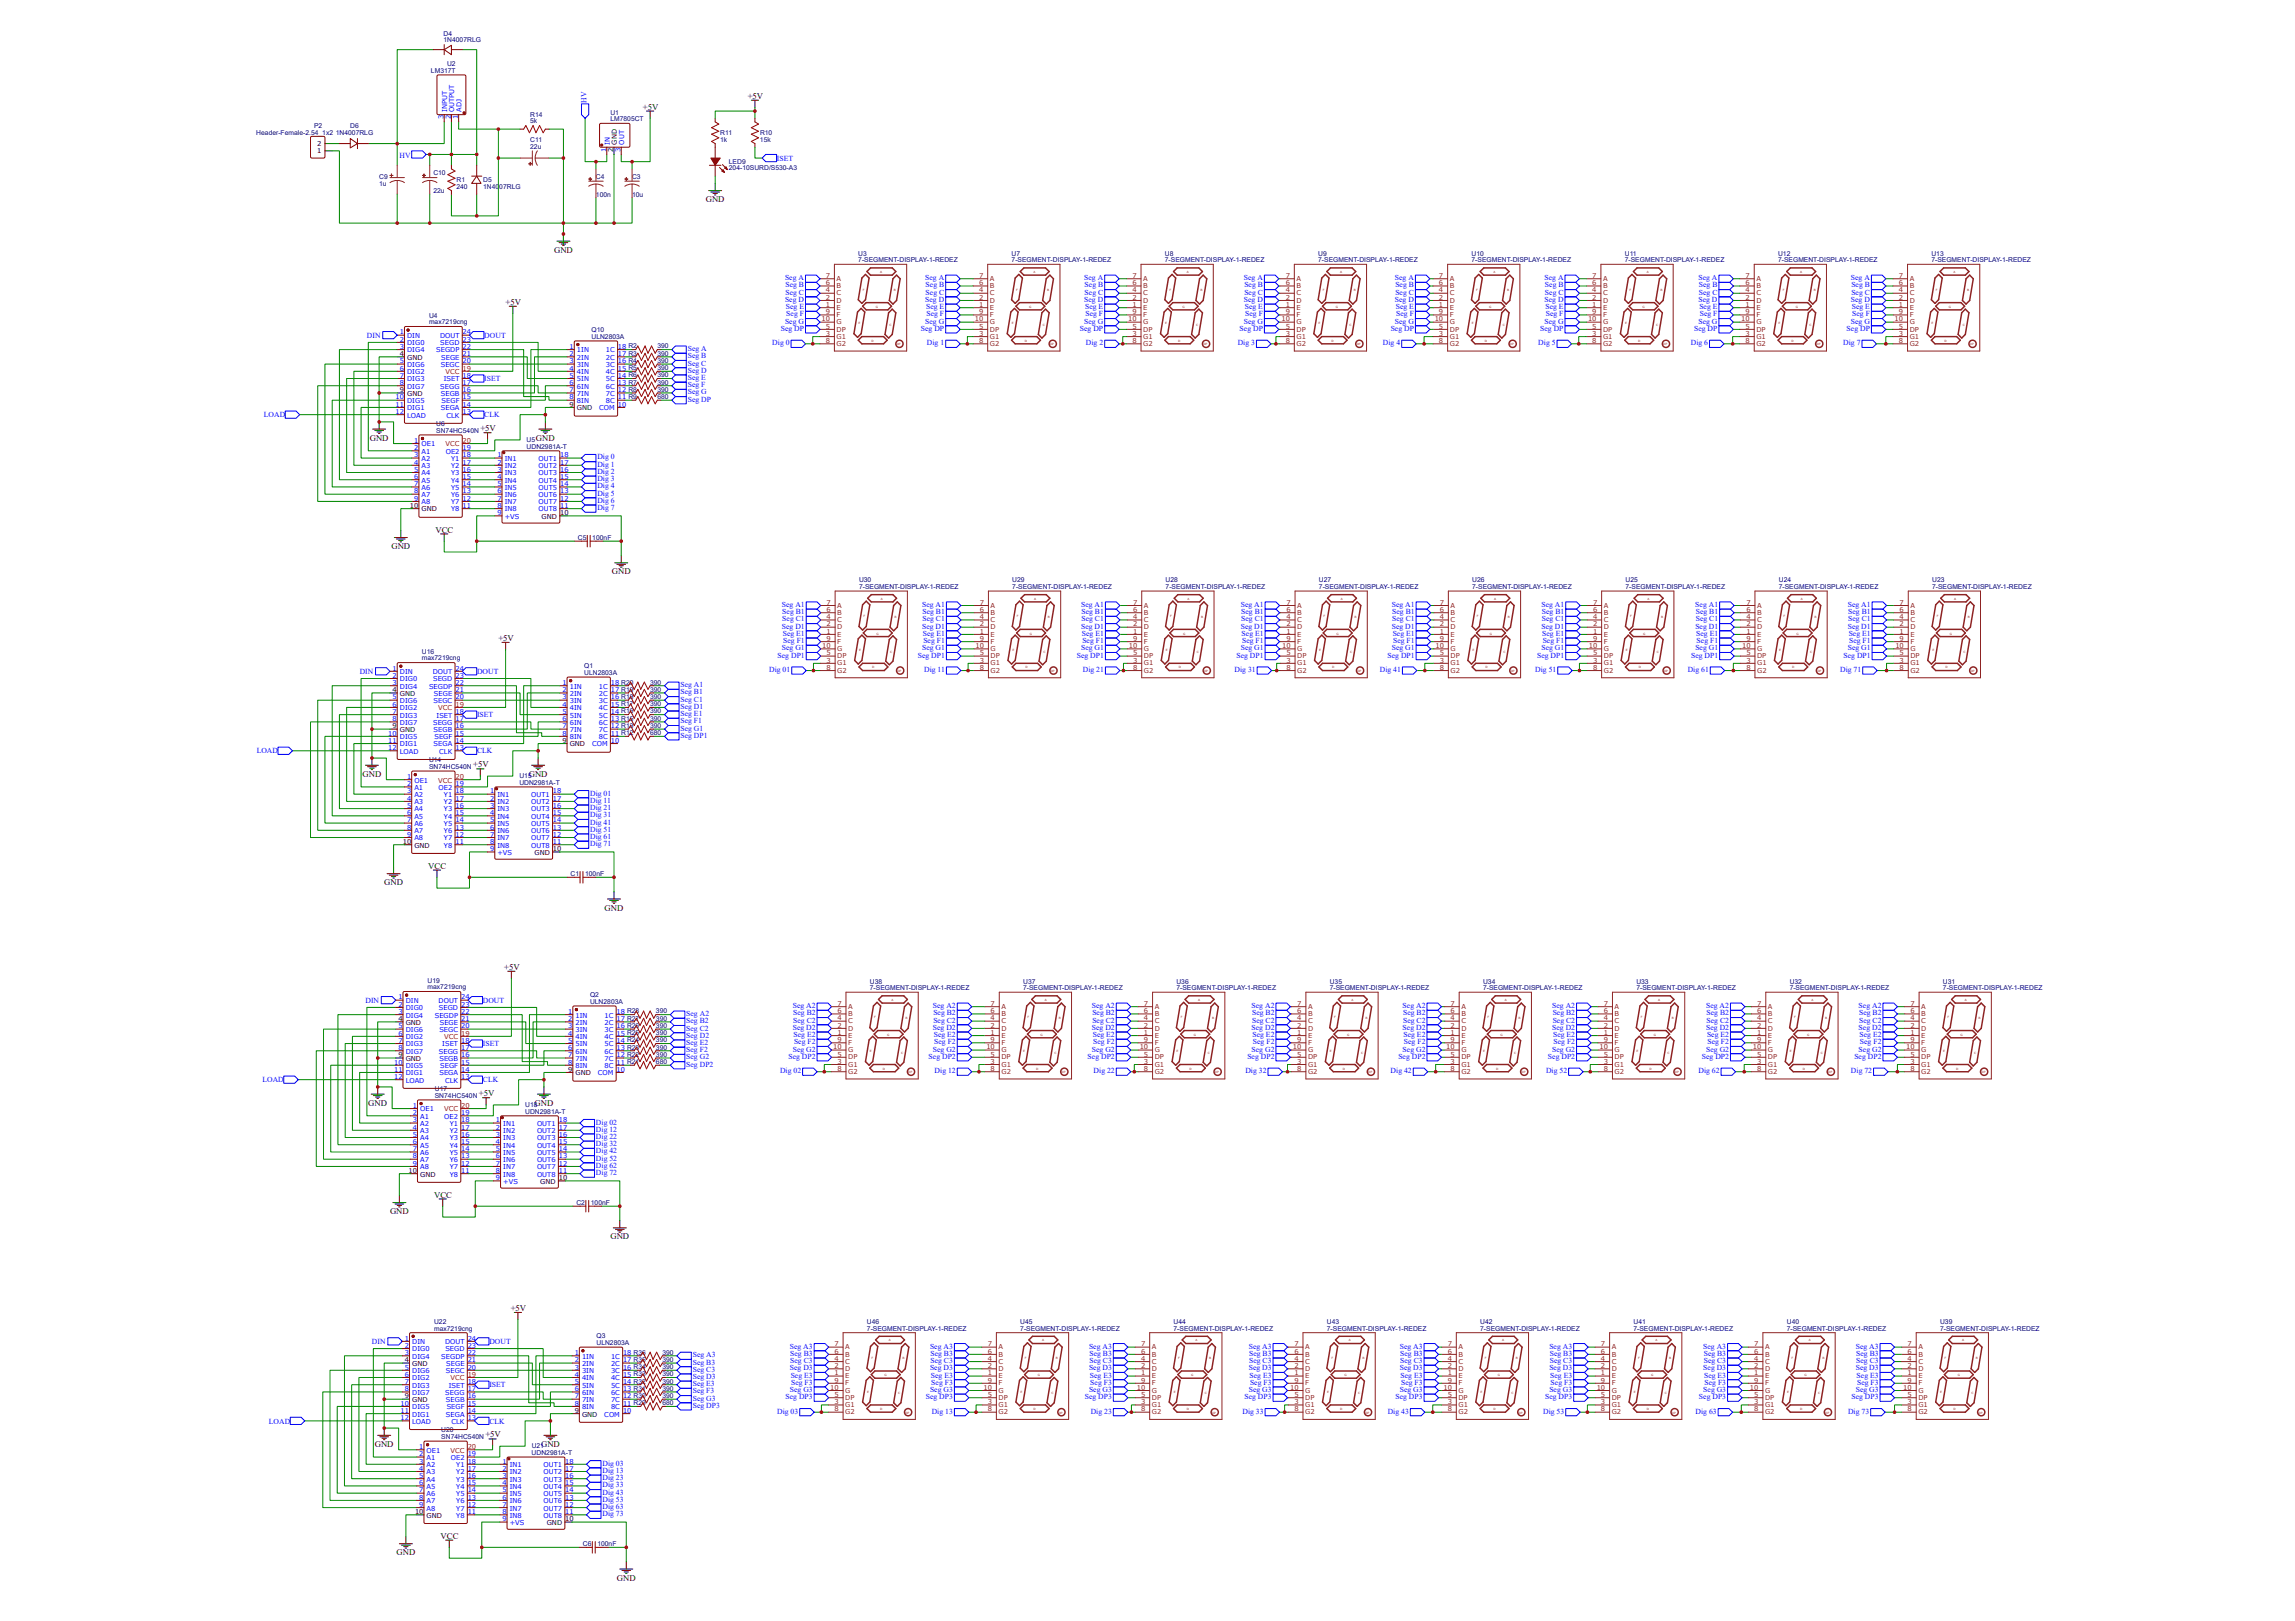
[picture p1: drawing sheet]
<svg xmlns="http://www.w3.org/2000/svg" width="841mm" height="594mm" viewBox="0 0 841 594" stroke-linecap="round" stroke-linejoin="round" font-family="sans-serif">
<defs><g id="words">
<g font-size="3.2">
<text x="235.6" y="40.2">+5V</text>
<text x="274" y="36.2">+5V</text>
<text x="258.6" y="74.1">GND</text>
<text x="203" y="92.6">GND</text>
<text x="185.3" y="111.7">+5V</text>
<text x="135.5" y="161.5">GND</text>
<text x="176" y="158">+5V</text>
<text x="196.4" y="161.5">GND</text>
<text x="159.6" y="195.1">VCC</text>
<text x="143.5" y="201.2">GND</text>
<text x="224.2" y="210.5">GND</text>
<text x="182.6" y="234.9">+5V</text>
<text x="173.4" y="281.2">+5V</text>
<text x="132.9" y="284.7">GND</text>
<text x="193.8" y="284.7">GND</text>
<text x="157" y="318.3">VCC</text>
<text x="140.8" y="324.4">GND</text>
<text x="221.6" y="333.7">GND</text>
<text x="184.8" y="355.4">+5V</text>
<text x="175.5" y="401.7">+5V</text>
<text x="135" y="405.2">GND</text>
<text x="195.9" y="405.2">GND</text>
<text x="159.1" y="438.8">VCC</text>
<text x="142.9" y="444.9">GND</text>
<text x="223.7" y="454.2">GND</text>
<text x="187.1" y="480.4">+5V</text>
<text x="177.9" y="526.8">+5V</text>
<text x="137.4" y="530.2">GND</text>
<text x="198.3" y="530.2">GND</text>
<text x="161.5" y="563.8">VCC</text>
<text x="145.3" y="569.9">GND</text>
<text x="226.1" y="579.2">GND</text>
</g>
<g font-size="2.8" fill="#00f">
<text x="214.9" y="37.7" transform="rotate(-90 214.9 37.7)">HV</text>
<text x="146.4" y="57.9">HV</text>
<text x="284.7" y="58.9">ISET</text>
<text x="287.7" y="102.7">Seg A</text>
<text x="287.8" y="108">Seg C</text>
<text x="287.8" y="105.3">Seg B</text>
<text x="339" y="102.7">Seg A</text>
<text x="339.2" y="105.3">Seg B</text>
<text x="339.2" y="108">Seg C</text>
<text x="397.3" y="102.7">Seg A</text>
<text x="397.5" y="105.3">Seg B</text>
<text x="397.5" y="108">Seg C</text>
<text x="455.8" y="102.7">Seg A</text>
<text x="456" y="105.3">Seg B</text>
<text x="456" y="108">Seg C</text>
<text x="511.2" y="102.7">Seg A</text>
<text x="511.3" y="105.3">Seg B</text>
<text x="511.3" y="108">Seg C</text>
<text x="566" y="102.7">Seg A</text>
<text x="566.2" y="105.3">Seg B</text>
<text x="566.2" y="108">Seg C</text>
<text x="622.4" y="102.7">Seg A</text>
<text x="622.6" y="105.3">Seg B</text>
<text x="622.6" y="108">Seg C</text>
<text x="678.3" y="102.7">Seg A</text>
<text x="678.4" y="105.3">Seg B</text>
<text x="678.4" y="108">Seg C</text>
<text x="287.7" y="110.6">Seg D</text>
<text x="288" y="113.3">Seg E</text>
<text x="339" y="110.6">Seg D</text>
<text x="339.4" y="113.3">Seg E</text>
<text x="397.3" y="110.6">Seg D</text>
<text x="397.6" y="113.3">Seg E</text>
<text x="455.8" y="110.6">Seg D</text>
<text x="456.1" y="113.3">Seg E</text>
<text x="511.2" y="110.6">Seg D</text>
<text x="511.5" y="113.3">Seg E</text>
<text x="566" y="110.6">Seg D</text>
<text x="566.3" y="113.3">Seg E</text>
<text x="622.4" y="110.6">Seg D</text>
<text x="622.7" y="113.3">Seg E</text>
<text x="678.3" y="110.6">Seg D</text>
<text x="678.6" y="113.3">Seg E</text>
<text x="287.7" y="118.6">Seg G</text>
<text x="288.1" y="115.9">Seg F</text>
<text x="339" y="118.6">Seg G</text>
<text x="339.5" y="115.9">Seg F</text>
<text x="397.3" y="118.6">Seg G</text>
<text x="397.8" y="115.9">Seg F</text>
<text x="455.8" y="118.6">Seg G</text>
<text x="456.3" y="115.9">Seg F</text>
<text x="511.2" y="118.6">Seg G</text>
<text x="511.6" y="115.9">Seg F</text>
<text x="566" y="118.6">Seg G</text>
<text x="566.5" y="115.9">Seg F</text>
<text x="622.4" y="118.6">Seg G</text>
<text x="622.9" y="115.9">Seg F</text>
<text x="678.3" y="118.6">Seg G</text>
<text x="678.8" y="115.9">Seg F</text>
<text x="134.4" y="123.8">DIN</text>
<text x="177.5" y="123.8">DOUT</text>
<text x="286.1" y="121.2">Seg DP</text>
<text x="337.5" y="121.2">Seg DP</text>
<text x="395.7" y="121.2">Seg DP</text>
<text x="454.3" y="121.2">Seg DP</text>
<text x="509.6" y="121.2">Seg DP</text>
<text x="564.4" y="121.2">Seg DP</text>
<text x="620.8" y="121.2">Seg DP</text>
<text x="676.7" y="121.2">Seg DP</text>
<text x="252" y="128.6">Seg A</text>
<text x="252" y="131.3">Seg B</text>
<text x="283" y="126.5">Dig 0</text>
<text x="339.7" y="126.5">Dig 1</text>
<text x="397.9" y="126.5">Dig 2</text>
<text x="453.6" y="126.5">Dig 3</text>
<text x="506.8" y="126.5">Dig 4</text>
<text x="563.7" y="126.5">Dig 5</text>
<text x="619.6" y="126.5">Dig 6</text>
<text x="675.5" y="126.5">Dig 7</text>
<text x="252" y="133.9">Seg C</text>
<text x="252" y="136.6">Seg D</text>
<text x="177.5" y="139.7">ISET</text>
<text x="252" y="139.2">Seg E</text>
<text x="252" y="141.9">Seg F</text>
<text x="252" y="144.5">Seg G</text>
<text x="252" y="147.2">Seg DP</text>
<text x="96.7" y="152.9">LOAD</text>
<text x="177.5" y="152.9">CLK</text>
<text x="218.9" y="168.4">Dig 0</text>
<text x="218.9" y="171">Dig 1</text>
<text x="218.9" y="173.7">Dig 2</text>
<text x="218.9" y="176.3">Dig 3</text>
<text x="218.9" y="179">Dig 4</text>
<text x="218.9" y="181.6">Dig 5</text>
<text x="218.9" y="184.3">Dig 6</text>
<text x="218.9" y="186.9">Dig 7</text>
<text x="286.5" y="222.4">Seg A1</text>
<text x="286.7" y="225.1">Seg B1</text>
<text x="286.7" y="227.7">Seg C1</text>
<text x="337.9" y="222.4">Seg A1</text>
<text x="338.1" y="227.7">Seg C1</text>
<text x="338.1" y="225.1">Seg B1</text>
<text x="396.2" y="222.4">Seg A1</text>
<text x="396.3" y="227.7">Seg C1</text>
<text x="396.3" y="225.1">Seg B1</text>
<text x="454.7" y="222.4">Seg A1</text>
<text x="454.8" y="227.7">Seg C1</text>
<text x="454.8" y="225.1">Seg B1</text>
<text x="510" y="222.4">Seg A1</text>
<text x="510.2" y="227.7">Seg C1</text>
<text x="510.2" y="225.1">Seg B1</text>
<text x="564.8" y="222.4">Seg A1</text>
<text x="565" y="227.7">Seg C1</text>
<text x="565" y="225.1">Seg B1</text>
<text x="621.3" y="222.4">Seg A1</text>
<text x="621.4" y="227.7">Seg C1</text>
<text x="621.4" y="225.1">Seg B1</text>
<text x="677.1" y="222.4">Seg A1</text>
<text x="677.3" y="227.7">Seg C1</text>
<text x="677.3" y="225.1">Seg B1</text>
<text x="286.5" y="230.4">Seg D1</text>
<text x="286.8" y="233">Seg E1</text>
<text x="337.9" y="230.4">Seg D1</text>
<text x="338.2" y="233">Seg E1</text>
<text x="396.2" y="230.4">Seg D1</text>
<text x="396.5" y="233">Seg E1</text>
<text x="454.7" y="230.4">Seg D1</text>
<text x="455" y="233">Seg E1</text>
<text x="510" y="230.4">Seg D1</text>
<text x="510.3" y="233">Seg E1</text>
<text x="564.8" y="230.4">Seg D1</text>
<text x="565.2" y="233">Seg E1</text>
<text x="621.3" y="230.4">Seg D1</text>
<text x="621.6" y="233">Seg E1</text>
<text x="677.1" y="230.4">Seg D1</text>
<text x="677.4" y="233">Seg E1</text>
<text x="286.5" y="238.3">Seg G1</text>
<text x="287" y="235.7">Seg F1</text>
<text x="337.9" y="238.3">Seg G1</text>
<text x="338.4" y="235.7">Seg F1</text>
<text x="396.2" y="238.3">Seg G1</text>
<text x="396.6" y="235.7">Seg F1</text>
<text x="454.7" y="238.3">Seg G1</text>
<text x="455.2" y="235.7">Seg F1</text>
<text x="510" y="238.3">Seg G1</text>
<text x="510.5" y="235.7">Seg F1</text>
<text x="564.8" y="238.3">Seg G1</text>
<text x="565.3" y="235.7">Seg F1</text>
<text x="621.3" y="238.3">Seg G1</text>
<text x="621.7" y="235.7">Seg F1</text>
<text x="677.1" y="238.3">Seg G1</text>
<text x="677.6" y="235.7">Seg F1</text>
<text x="285" y="241">Seg DP1</text>
<text x="336.3" y="241">Seg DP1</text>
<text x="394.6" y="241">Seg DP1</text>
<text x="453.1" y="241">Seg DP1</text>
<text x="508.5" y="241">Seg DP1</text>
<text x="563.3" y="241">Seg DP1</text>
<text x="619.7" y="241">Seg DP1</text>
<text x="675.6" y="241">Seg DP1</text>
<text x="131.8" y="247">DIN</text>
<text x="174.8" y="247">DOUT</text>
<text x="249.4" y="251.8">Seg A1</text>
<text x="281.9" y="246.3">Dig 01</text>
<text x="338.6" y="246.3">Dig 11</text>
<text x="396.8" y="246.3">Dig 21</text>
<text x="452.4" y="246.3">Dig 31</text>
<text x="505.6" y="246.3">Dig 41</text>
<text x="562.6" y="246.3">Dig 51</text>
<text x="618.4" y="246.3">Dig 61</text>
<text x="674.3" y="246.3">Dig 71</text>
<text x="249.4" y="257.1">Seg C1</text>
<text x="249.4" y="254.5">Seg B1</text>
<text x="174.8" y="262.9">ISET</text>
<text x="249.4" y="262.4">Seg E1</text>
<text x="249.4" y="259.8">Seg D1</text>
<text x="249.4" y="267.7">Seg G1</text>
<text x="249.4" y="265.1">Seg F1</text>
<text x="249.4" y="270.4">Seg DP1</text>
<text x="94.1" y="276.1">LOAD</text>
<text x="174.8" y="276.1">CLK</text>
<text x="216.3" y="291.5">Dig 01</text>
<text x="216.3" y="299.5">Dig 31</text>
<text x="216.3" y="296.8">Dig 21</text>
<text x="216.3" y="294.2">Dig 11</text>
<text x="216.3" y="304.8">Dig 51</text>
<text x="216.3" y="302.1">Dig 41</text>
<text x="216.3" y="310.1">Dig 71</text>
<text x="216.3" y="307.4">Dig 61</text>
<text x="133.9" y="367.5">DIN</text>
<text x="176.9" y="367.5">DOUT</text>
<text x="290.5" y="369.4">Seg A2</text>
<text x="341.9" y="369.4">Seg A2</text>
<text x="400.1" y="369.4">Seg A2</text>
<text x="458.7" y="369.4">Seg A2</text>
<text x="514" y="369.4">Seg A2</text>
<text x="568.8" y="369.4">Seg A2</text>
<text x="625.2" y="369.4">Seg A2</text>
<text x="681.1" y="369.4">Seg A2</text>
<text x="251.5" y="377.6">Seg C2</text>
<text x="251.5" y="375">Seg B2</text>
<text x="251.5" y="372.3">Seg A2</text>
<text x="290.5" y="377.4">Seg D2</text>
<text x="290.7" y="372.1">Seg B2</text>
<text x="290.7" y="374.7">Seg C2</text>
<text x="341.9" y="377.4">Seg D2</text>
<text x="342" y="374.7">Seg C2</text>
<text x="342" y="372.1">Seg B2</text>
<text x="400.1" y="377.4">Seg D2</text>
<text x="400.3" y="374.7">Seg C2</text>
<text x="400.3" y="372.1">Seg B2</text>
<text x="458.7" y="377.4">Seg D2</text>
<text x="458.8" y="374.7">Seg C2</text>
<text x="458.8" y="372.1">Seg B2</text>
<text x="514" y="377.4">Seg D2</text>
<text x="514.2" y="374.7">Seg C2</text>
<text x="514.2" y="372.1">Seg B2</text>
<text x="568.8" y="377.4">Seg D2</text>
<text x="569" y="374.7">Seg C2</text>
<text x="569" y="372.1">Seg B2</text>
<text x="625.2" y="377.4">Seg D2</text>
<text x="625.4" y="374.7">Seg C2</text>
<text x="625.4" y="372.1">Seg B2</text>
<text x="681.1" y="377.4">Seg D2</text>
<text x="681.3" y="374.7">Seg C2</text>
<text x="681.3" y="372.1">Seg B2</text>
<text x="176.9" y="383.4">ISET</text>
<text x="251.5" y="382.9">Seg E2</text>
<text x="251.5" y="380.3">Seg D2</text>
<text x="290.8" y="380">Seg E2</text>
<text x="291" y="382.7">Seg F2</text>
<text x="342.2" y="380">Seg E2</text>
<text x="342.3" y="382.7">Seg F2</text>
<text x="400.5" y="380">Seg E2</text>
<text x="400.6" y="382.7">Seg F2</text>
<text x="459" y="380">Seg E2</text>
<text x="459.1" y="382.7">Seg F2</text>
<text x="514.3" y="380">Seg E2</text>
<text x="514.5" y="382.7">Seg F2</text>
<text x="569.1" y="380">Seg E2</text>
<text x="569.3" y="382.7">Seg F2</text>
<text x="625.5" y="380">Seg E2</text>
<text x="625.7" y="382.7">Seg F2</text>
<text x="681.4" y="380">Seg E2</text>
<text x="681.6" y="382.7">Seg F2</text>
<text x="251.5" y="388.2">Seg G2</text>
<text x="251.5" y="385.6">Seg F2</text>
<text x="288.9" y="388">Seg DP2</text>
<text x="290.5" y="385.3">Seg G2</text>
<text x="340.3" y="388">Seg DP2</text>
<text x="341.9" y="385.3">Seg G2</text>
<text x="398.6" y="388">Seg DP2</text>
<text x="400.1" y="385.3">Seg G2</text>
<text x="457.1" y="388">Seg DP2</text>
<text x="458.7" y="385.3">Seg G2</text>
<text x="512.4" y="388">Seg DP2</text>
<text x="514" y="385.3">Seg G2</text>
<text x="567.3" y="388">Seg DP2</text>
<text x="568.8" y="385.3">Seg G2</text>
<text x="623.7" y="388">Seg DP2</text>
<text x="625.2" y="385.3">Seg G2</text>
<text x="679.5" y="388">Seg DP2</text>
<text x="681.1" y="385.3">Seg G2</text>
<text x="251.5" y="390.9">Seg DP2</text>
<text x="285.8" y="393.3">Dig 02</text>
<text x="342.5" y="393.3">Dig 12</text>
<text x="400.8" y="393.3">Dig 22</text>
<text x="456.4" y="393.3">Dig 32</text>
<text x="509.6" y="393.3">Dig 42</text>
<text x="566.5" y="393.3">Dig 52</text>
<text x="622.4" y="393.3">Dig 62</text>
<text x="678.3" y="393.3">Dig 72</text>
<text x="96.2" y="396.6">LOAD</text>
<text x="176.9" y="396.6">CLK</text>
<text x="218.4" y="412.1">Dig 02</text>
<text x="218.4" y="417.4">Dig 22</text>
<text x="218.4" y="414.7">Dig 12</text>
<text x="218.4" y="425.3">Dig 52</text>
<text x="218.4" y="422.7">Dig 42</text>
<text x="218.4" y="420">Dig 32</text>
<text x="218.4" y="430.6">Dig 72</text>
<text x="218.4" y="428">Dig 62</text>
<text x="136.3" y="492.5">DIN</text>
<text x="179.3" y="492.5">DOUT</text>
<text x="253.9" y="497.4">Seg A3</text>
<text x="289.4" y="494.2">Seg A3</text>
<text x="289.6" y="496.8">Seg B3</text>
<text x="340.8" y="494.2">Seg A3</text>
<text x="341" y="496.8">Seg B3</text>
<text x="399.1" y="494.2">Seg A3</text>
<text x="399.2" y="496.8">Seg B3</text>
<text x="457.6" y="494.2">Seg A3</text>
<text x="457.8" y="496.8">Seg B3</text>
<text x="512.9" y="494.2">Seg A3</text>
<text x="513.1" y="496.8">Seg B3</text>
<text x="567.8" y="494.2">Seg A3</text>
<text x="567.9" y="496.8">Seg B3</text>
<text x="624.2" y="494.2">Seg A3</text>
<text x="624.3" y="496.8">Seg B3</text>
<text x="680" y="494.2">Seg A3</text>
<text x="680.2" y="496.8">Seg B3</text>
<text x="253.9" y="502.7">Seg C3</text>
<text x="253.9" y="500">Seg B3</text>
<text x="289.4" y="502.1">Seg D3</text>
<text x="289.6" y="499.5">Seg C3</text>
<text x="340.8" y="502.1">Seg D3</text>
<text x="341" y="499.5">Seg C3</text>
<text x="399.1" y="502.1">Seg D3</text>
<text x="399.2" y="499.5">Seg C3</text>
<text x="457.6" y="502.1">Seg D3</text>
<text x="457.8" y="499.5">Seg C3</text>
<text x="512.9" y="502.1">Seg D3</text>
<text x="513.1" y="499.5">Seg C3</text>
<text x="567.8" y="502.1">Seg D3</text>
<text x="567.9" y="499.5">Seg C3</text>
<text x="624.2" y="502.1">Seg D3</text>
<text x="624.3" y="499.5">Seg C3</text>
<text x="680" y="502.1">Seg D3</text>
<text x="680.2" y="499.5">Seg C3</text>
<text x="179.3" y="508.4">ISET</text>
<text x="253.9" y="508">Seg E3</text>
<text x="253.9" y="505.3">Seg D3</text>
<text x="289.8" y="504.8">Seg E3</text>
<text x="289.9" y="507.4">Seg F3</text>
<text x="341.1" y="504.8">Seg E3</text>
<text x="341.3" y="507.4">Seg F3</text>
<text x="399.4" y="504.8">Seg E3</text>
<text x="399.5" y="507.4">Seg F3</text>
<text x="457.9" y="504.8">Seg E3</text>
<text x="458.1" y="507.4">Seg F3</text>
<text x="513.3" y="504.8">Seg E3</text>
<text x="513.4" y="507.4">Seg F3</text>
<text x="568.1" y="504.8">Seg E3</text>
<text x="568.2" y="507.4">Seg F3</text>
<text x="624.5" y="504.8">Seg E3</text>
<text x="624.6" y="507.4">Seg F3</text>
<text x="680.4" y="504.8">Seg E3</text>
<text x="680.5" y="507.4">Seg F3</text>
<text x="253.9" y="515.9">Seg DP3</text>
<text x="253.9" y="513.3">Seg G3</text>
<text x="253.9" y="510.6">Seg F3</text>
<text x="287.9" y="512.7">Seg DP3</text>
<text x="289.4" y="510.1">Seg G3</text>
<text x="339.2" y="512.7">Seg DP3</text>
<text x="340.8" y="510.1">Seg G3</text>
<text x="397.5" y="512.7">Seg DP3</text>
<text x="399.1" y="510.1">Seg G3</text>
<text x="456" y="512.7">Seg DP3</text>
<text x="457.6" y="510.1">Seg G3</text>
<text x="511.4" y="512.7">Seg DP3</text>
<text x="512.9" y="510.1">Seg G3</text>
<text x="566.2" y="512.7">Seg DP3</text>
<text x="567.8" y="510.1">Seg G3</text>
<text x="622.6" y="512.7">Seg DP3</text>
<text x="624.2" y="510.1">Seg G3</text>
<text x="678.5" y="512.7">Seg DP3</text>
<text x="680" y="510.1">Seg G3</text>
<text x="98.6" y="521.7">LOAD</text>
<text x="179.3" y="521.7">CLK</text>
<text x="284.8" y="518">Dig 03</text>
<text x="341.4" y="518">Dig 13</text>
<text x="399.7" y="518">Dig 23</text>
<text x="455.3" y="518">Dig 33</text>
<text x="508.5" y="518">Dig 43</text>
<text x="565.5" y="518">Dig 53</text>
<text x="621.4" y="518">Dig 63</text>
<text x="677.2" y="518">Dig 73</text>
<text x="220.8" y="539.7">Dig 13</text>
<text x="220.8" y="537.1">Dig 03</text>
<text x="220.8" y="545">Dig 33</text>
<text x="220.8" y="542.4">Dig 23</text>
<text x="220.8" y="550.3">Dig 53</text>
<text x="220.8" y="547.7">Dig 43</text>
<text x="220.8" y="555.6">Dig 73</text>
<text x="220.8" y="553">Dig 63</text>
</g>
<g font-size="2.5" fill="#000080">
<text x="162.5" y="15.5">1N4007RLG</text>
<text x="162.5" y="13.1">D4</text>
<text x="157.9" y="26.6">LM317T</text>
<text x="163.8" y="24.3">U2</text>
<text x="115.1" y="46.9">P2</text>
<text x="128.4" y="46.9">D6</text>
<text x="194.3" y="45.2">5k</text>
<text x="194.3" y="42.9">R14</text>
<text x="223.7" y="44.4">LM7805CT</text>
<text x="223.7" y="42">U1</text>
<text x="93.9" y="49.6">Header-Female-2.54_1x2</text>
<text x="123.1" y="49.6">1N4007RLG</text>
<text x="194.3" y="52.1">C11</text>
<text x="263.9" y="51.9">1k</text>
<text x="263.9" y="49.5">R11</text>
<text x="278.5" y="51.9">15k</text>
<text x="278.5" y="49.5">R10</text>
<text x="194.3" y="54.5">22u</text>
<text x="138.9" y="65.5">C9</text>
<text x="158.8" y="64.1">C10</text>
<text x="218.4" y="65.5">C4</text>
<text x="231.6" y="65.5">C3</text>
<text x="267.1" y="62.5">204-10SURD/S530-A3</text>
<text x="267.1" y="60.1">LED9</text>
<text x="138.9" y="68.1">1u</text>
<text x="158.8" y="70.8">22u</text>
<text x="167.3" y="69.1">240</text>
<text x="167.3" y="66.7">R1</text>
<text x="177.1" y="69.1">1N40</text>
<text x="177.1" y="66.7">D5</text>
<text x="183" y="69.1">07RLG</text>
<text x="218.4" y="72.1">100n</text>
<text x="231.6" y="72.1">10u</text>
<text x="314.5" y="93.7">U3</text>
<text x="370.7" y="93.7">U7</text>
<text x="426.9" y="93.7">U8</text>
<text x="483.1" y="93.7">U9</text>
<text x="539.2" y="93.7">U10</text>
<text x="595.4" y="93.7">U11</text>
<text x="651.6" y="93.7">U12</text>
<text x="707.8" y="93.7">U13</text>
<text x="314.5" y="96">7-SEGMENT-DISPLAY-1-REDEZ</text>
<text x="370.7" y="96">7-SEGMENT-DISPLAY-1-REDEZ</text>
<text x="426.9" y="96">7-SEGMENT-DISPLAY-1-REDEZ</text>
<text x="483" y="96">7-SEGMENT-DISPLAY-1-REDEZ</text>
<text x="539.2" y="96">7-SEGMENT-DISPLAY-1-REDEZ</text>
<text x="595.4" y="96">7-SEGMENT-DISPLAY-1-REDEZ</text>
<text x="651.6" y="96">7-SEGMENT-DISPLAY-1-REDEZ</text>
<text x="707.8" y="96">7-SEGMENT-DISPLAY-1-REDEZ</text>
<text x="157.2" y="118.8">max7219cng</text>
<text x="157.2" y="116.4">U4</text>
<text x="216.7" y="124.1">ULN2803A</text>
<text x="216.7" y="121.7">Q10</text>
<text x="240.9" y="127.7">390</text>
<text x="240.9" y="130.3">390</text>
<text x="240.9" y="133">390</text>
<text x="240.9" y="135.6">390</text>
<text x="240.9" y="138.3">390</text>
<text x="240.9" y="140.9">390</text>
<text x="240.9" y="143.6">390</text>
<text x="240.9" y="146.2">680</text>
<text x="159.9" y="158.6">SN74HC540N</text>
<text x="159.9" y="156.2">U6</text>
<text x="193" y="164.4">UDN2981A-T</text>
<text x="193" y="162">U5</text>
<text x="211.8" y="197.9">C5</text>
<text x="217.1" y="197.9">100nF</text>
<text x="314.8" y="215.8">7-SEGMENT-DISPLAY-1-REDEZ</text>
<text x="314.8" y="213.4">U30</text>
<text x="371" y="215.8">7-SEGMENT-DISPLAY-1-REDEZ</text>
<text x="371" y="213.4">U29</text>
<text x="427.1" y="215.8">7-SEGMENT-DISPLAY-1-REDEZ</text>
<text x="427.1" y="213.4">U28</text>
<text x="483.3" y="215.8">7-SEGMENT-DISPLAY-1-REDEZ</text>
<text x="483.3" y="213.4">U27</text>
<text x="539.5" y="215.8">7-SEGMENT-DISPLAY-1-REDEZ</text>
<text x="539.5" y="213.4">U26</text>
<text x="595.7" y="215.8">7-SEGMENT-DISPLAY-1-REDEZ</text>
<text x="595.7" y="213.4">U25</text>
<text x="651.9" y="215.8">7-SEGMENT-DISPLAY-1-REDEZ</text>
<text x="651.9" y="213.4">U24</text>
<text x="708" y="215.8">7-SEGMENT-DISPLAY-1-REDEZ</text>
<text x="708" y="213.4">U23</text>
<text x="154.6" y="239.6">U16</text>
<text x="154.6" y="242">max7219cng</text>
<text x="214.1" y="244.9">Q1</text>
<text x="214.1" y="247.3">ULN2803A</text>
<text x="238.2" y="250.8">390</text>
<text x="238.2" y="256.2">390</text>
<text x="238.2" y="253.5">390</text>
<text x="238.2" y="261.4">390</text>
<text x="238.2" y="258.8">390</text>
<text x="238.2" y="269.4">680</text>
<text x="238.2" y="266.7">390</text>
<text x="238.2" y="264.1">390</text>
<text x="157.2" y="281.7">SN74HC540N</text>
<text x="157.2" y="279.4">U14</text>
<text x="190.3" y="287.6">UDN2981A-T</text>
<text x="190.3" y="285.2">U15</text>
<text x="209.1" y="321.1">C1</text>
<text x="214.4" y="321.1">100nF</text>
<text x="156.7" y="362.5">max7219cng</text>
<text x="156.7" y="360.1">U19</text>
<text x="216.2" y="365.4">Q2</text>
<text x="318.8" y="362.8">7-SEGMENT-DISPLAY-1-REDEZ</text>
<text x="318.8" y="360.5">U38</text>
<text x="374.9" y="362.8">7-SEGMENT-DISPLAY-1-REDEZ</text>
<text x="374.9" y="360.5">U37</text>
<text x="431.1" y="362.8">7-SEGMENT-DISPLAY-1-REDEZ</text>
<text x="431.1" y="360.5">U36</text>
<text x="487.3" y="362.8">7-SEGMENT-DISPLAY-1-REDEZ</text>
<text x="487.3" y="360.5">U35</text>
<text x="543.5" y="362.8">7-SEGMENT-DISPLAY-1-REDEZ</text>
<text x="543.5" y="360.5">U34</text>
<text x="599.6" y="362.8">7-SEGMENT-DISPLAY-1-REDEZ</text>
<text x="599.6" y="360.5">U33</text>
<text x="655.8" y="362.8">7-SEGMENT-DISPLAY-1-REDEZ</text>
<text x="655.8" y="360.5">U32</text>
<text x="712" y="362.8">7-SEGMENT-DISPLAY-1-REDEZ</text>
<text x="712" y="360.5">U31</text>
<text x="216.2" y="367.8">ULN2803A</text>
<text x="240.4" y="371.4">390</text>
<text x="240.4" y="376.7">390</text>
<text x="240.4" y="374">390</text>
<text x="240.4" y="382">390</text>
<text x="240.4" y="379.3">390</text>
<text x="240.4" y="389.9">680</text>
<text x="240.4" y="387.3">390</text>
<text x="240.4" y="384.6">390</text>
<text x="159.3" y="399.9">U17</text>
<text x="159.3" y="402.3">SN74HC540N</text>
<text x="192.4" y="405.7">U18</text>
<text x="192.4" y="408.1">UDN2981A-T</text>
<text x="211.2" y="441.6">C2</text>
<text x="216.5" y="441.6">100nF</text>
<text x="159.1" y="485.2">U22</text>
<text x="317.7" y="485.2">U46</text>
<text x="373.9" y="485.2">U45</text>
<text x="430.1" y="485.2">U44</text>
<text x="486.2" y="485.2">U43</text>
<text x="542.4" y="485.2">U42</text>
<text x="598.6" y="485.2">U41</text>
<text x="654.8" y="485.2">U40</text>
<text x="710.9" y="485.2">U39</text>
<text x="159.1" y="487.5">max7219cng</text>
<text x="218.6" y="490.5">Q3</text>
<text x="317.7" y="487.5">7-SEGMENT-DISPLAY-1-REDEZ</text>
<text x="373.9" y="487.5">7-SEGMENT-DISPLAY-1-REDEZ</text>
<text x="430.1" y="487.5">7-SEGMENT-DISPLAY-1-REDEZ</text>
<text x="486.2" y="487.5">7-SEGMENT-DISPLAY-1-REDEZ</text>
<text x="542.4" y="487.5">7-SEGMENT-DISPLAY-1-REDEZ</text>
<text x="598.6" y="487.5">7-SEGMENT-DISPLAY-1-REDEZ</text>
<text x="654.8" y="487.5">7-SEGMENT-DISPLAY-1-REDEZ</text>
<text x="710.9" y="487.5">7-SEGMENT-DISPLAY-1-REDEZ</text>
<text x="218.6" y="492.9">ULN2803A</text>
<text x="242.8" y="496.4">390</text>
<text x="242.8" y="501.7">390</text>
<text x="242.8" y="499.1">390</text>
<text x="242.8" y="509.6">390</text>
<text x="242.8" y="507">390</text>
<text x="242.8" y="504.3">390</text>
<text x="242.8" y="514.9">680</text>
<text x="242.8" y="512.3">390</text>
<text x="161.7" y="527.3">SN74HC540N</text>
<text x="161.7" y="524.9">U20</text>
<text x="194.8" y="533.1">UDN2981A-T</text>
<text x="194.8" y="530.7">U21</text>
<text x="213.6" y="566.6">C6</text>
<text x="218.9" y="566.6">100nF</text>
</g>
<g font-size="2.5" fill="#00f">
<text x="163.8" y="41" transform="rotate(-90 163.8 41)">INPUT</text>
<text x="166.5" y="41" transform="rotate(-90 166.5 41)">OUTPUT</text>
<text x="169.1" y="41" transform="rotate(-90 169.1 41)">ADJ</text>
<text x="162.5" y="43.7" transform="rotate(-90 162.5 43.7)">3</text>
<text x="165.2" y="43.7" transform="rotate(-90 165.2 43.7)">2</text>
<text x="167.8" y="43.7" transform="rotate(-90 167.8 43.7)">1</text>
<text x="223.4" y="53" transform="rotate(-90 223.4 53)">IN</text>
<text x="228.7" y="53" transform="rotate(-90 228.7 53)">OUT</text>
<text x="222.1" y="55.6" transform="rotate(-90 222.1 55.6)">1</text>
<text x="227.4" y="55.6" transform="rotate(-90 227.4 55.6)">3</text>
<text x="146.5" y="122.5">1</text>
<text x="146.5" y="125.2">2</text>
<text x="149.2" y="123.9">DIN</text>
<text x="161.2" y="123.9">DOUT</text>
<text x="169.5" y="125.2">23</text>
<text x="169.5" y="122.5">24</text>
<text x="146.5" y="127.8">3</text>
<text x="149.2" y="126.5">DIG0</text>
<text x="149.2" y="129.2">DIG4</text>
<text x="159.9" y="129.2">SEGDP</text>
<text x="161.3" y="126.5">SEGD</text>
<text x="161.7" y="131.8">SEGE</text>
<text x="169.5" y="130.5">21</text>
<text x="169.5" y="127.8">22</text>
<text x="208.7" y="127.8">1</text>
<text x="208.7" y="130.5">2</text>
<text x="211.4" y="129.2">1IN</text>
<text x="211.4" y="131.8">2IN</text>
<text x="222.1" y="131.8">2C</text>
<text x="222.1" y="129.2">1C</text>
<text x="226.5" y="130.5">17 R3</text>
<text x="226.5" y="127.8">18 R2</text>
<text x="146.5" y="133.1">5</text>
<text x="146.5" y="135.8">6</text>
<text x="149.2" y="134.5">DIG6</text>
<text x="149.2" y="137.1">DIG2</text>
<text x="161.5" y="134.5">SEGC</text>
<text x="169.5" y="133.1">20</text>
<text x="208.7" y="133.1">3</text>
<text x="208.7" y="135.8">4</text>
<text x="211.4" y="134.5">3IN</text>
<text x="211.4" y="137.1">4IN</text>
<text x="222.1" y="137.1">4C</text>
<text x="222.1" y="134.5">3C</text>
<text x="226.5" y="135.8">15 R5</text>
<text x="226.5" y="133.1">16 R4</text>
<text x="146.5" y="138.4">7</text>
<text x="146.5" y="141.1">8</text>
<text x="149.2" y="139.8">DIG3</text>
<text x="149.2" y="142.4">DIG7</text>
<text x="161.3" y="142.4">SEGG</text>
<text x="162.6" y="139.8">ISET</text>
<text x="169.5" y="143.7">16</text>
<text x="169.5" y="141.1">17</text>
<text x="169.5" y="138.4">18</text>
<text x="208.7" y="138.4">5</text>
<text x="208.7" y="141.1">6</text>
<text x="208.7" y="143.7">7</text>
<text x="211.4" y="139.8">5IN</text>
<text x="211.4" y="142.4">6IN</text>
<text x="222.1" y="142.4">6C</text>
<text x="222.1" y="139.8">5C</text>
<text x="226.5" y="143.7">12 R8</text>
<text x="226.5" y="141.1">13 R7</text>
<text x="226.5" y="138.4">14 R6</text>
<text x="144.9" y="146.4">10</text>
<text x="144.9" y="149">11</text>
<text x="149.2" y="147.7">DIG5</text>
<text x="161.6" y="145.1">SEGB</text>
<text x="161.8" y="147.7">SEGF</text>
<text x="169.5" y="149">14</text>
<text x="169.5" y="146.4">15</text>
<text x="208.7" y="146.4">8</text>
<text x="211.4" y="145.1">7IN</text>
<text x="211.4" y="147.7">8IN</text>
<text x="222.1" y="147.7">8C</text>
<text x="222.1" y="145.1">7C</text>
<text x="226.5" y="149">10</text>
<text x="226.5" y="146.4">11 R9</text>
<text x="144.9" y="151.7">12</text>
<text x="149.2" y="150.3">DIG1</text>
<text x="149.2" y="153">LOAD</text>
<text x="161.6" y="150.3">SEGA</text>
<text x="163.6" y="153">CLK</text>
<text x="169.5" y="151.7">13</text>
<text x="219.6" y="150.3">COM</text>
<text x="151.8" y="162.3">1</text>
<text x="151.8" y="164.9">2</text>
<text x="151.8" y="167.6">3</text>
<text x="154.5" y="163.6">OE1</text>
<text x="154.5" y="166.2">A1</text>
<text x="163.3" y="166.2">OE2</text>
<text x="169.5" y="167.6">18</text>
<text x="169.5" y="164.9">19</text>
<text x="182.3" y="167.6">1</text>
<text x="205.3" y="167.6">18</text>
<text x="151.8" y="170.2">4</text>
<text x="151.8" y="172.9">5</text>
<text x="154.5" y="168.9">A2</text>
<text x="154.5" y="171.5">A3</text>
<text x="165.3" y="171.5">Y2</text>
<text x="165.3" y="168.9">Y1</text>
<text x="169.5" y="172.9">16</text>
<text x="169.5" y="170.2">17</text>
<text x="182.3" y="170.2">2</text>
<text x="182.3" y="172.9">3</text>
<text x="184.9" y="168.9">IN1</text>
<text x="184.9" y="171.5">IN2</text>
<text x="197.3" y="171.5">OUT2</text>
<text x="197.3" y="168.9">OUT1</text>
<text x="205.3" y="172.9">16</text>
<text x="205.3" y="170.2">17</text>
<text x="151.8" y="175.5">6</text>
<text x="151.8" y="178.2">7</text>
<text x="154.5" y="174.2">A4</text>
<text x="154.5" y="176.8">A5</text>
<text x="154.5" y="179.5">A6</text>
<text x="165.3" y="179.5">Y5</text>
<text x="165.3" y="176.8">Y4</text>
<text x="165.3" y="174.2">Y3</text>
<text x="169.5" y="178.2">14</text>
<text x="169.5" y="175.5">15</text>
<text x="182.3" y="175.5">4</text>
<text x="182.3" y="178.2">5</text>
<text x="184.9" y="174.2">IN3</text>
<text x="184.9" y="176.8">IN4</text>
<text x="184.9" y="179.5">IN5</text>
<text x="197.3" y="179.5">OUT5</text>
<text x="197.3" y="176.8">OUT4</text>
<text x="197.3" y="174.2">OUT3</text>
<text x="205.3" y="178.2">14</text>
<text x="205.3" y="175.5">15</text>
<text x="151.8" y="180.8">8</text>
<text x="151.8" y="183.5">9</text>
<text x="154.5" y="182.1">A7</text>
<text x="154.5" y="184.8">A8</text>
<text x="165.3" y="184.8">Y7</text>
<text x="165.3" y="182.1">Y6</text>
<text x="169.5" y="183.5">12</text>
<text x="169.5" y="180.8">13</text>
<text x="182.3" y="180.8">6</text>
<text x="182.3" y="183.5">7</text>
<text x="184.9" y="182.1">IN6</text>
<text x="184.9" y="184.8">IN7</text>
<text x="197.3" y="184.8">OUT7</text>
<text x="197.3" y="182.1">OUT6</text>
<text x="205.3" y="183.5">12</text>
<text x="205.3" y="180.8">13</text>
<text x="165.3" y="187.4">Y8</text>
<text x="169.5" y="186.1">11</text>
<text x="182.3" y="186.1">8</text>
<text x="182.3" y="188.8">9</text>
<text x="184.9" y="187.4">IN8</text>
<text x="184.9" y="190.1">+VS</text>
<text x="197.3" y="187.4">OUT8</text>
<text x="205.3" y="186.1">11</text>
<text x="143.9" y="245.7">1</text>
<text x="166.9" y="245.7">24</text>
<text x="143.9" y="248.4">2</text>
<text x="143.9" y="251">3</text>
<text x="146.5" y="247">DIN</text>
<text x="146.5" y="249.7">DIG0</text>
<text x="158.6" y="247">DOUT</text>
<text x="158.7" y="249.7">SEGD</text>
<text x="166.9" y="251">22</text>
<text x="166.9" y="248.4">23</text>
<text x="206.1" y="251">1</text>
<text x="223.8" y="251">18 R20</text>
<text x="143.9" y="256.3">5</text>
<text x="146.5" y="252.3">DIG4</text>
<text x="146.5" y="257.6">DIG6</text>
<text x="157.2" y="252.3">SEGDP</text>
<text x="158.9" y="257.6">SEGC</text>
<text x="159" y="255">SEGE</text>
<text x="166.9" y="256.3">20</text>
<text x="166.9" y="253.7">21</text>
<text x="206.1" y="253.7">2</text>
<text x="206.1" y="256.3">3</text>
<text x="208.8" y="252.3">1IN</text>
<text x="208.8" y="255">2IN</text>
<text x="208.8" y="257.6">3IN</text>
<text x="219.4" y="257.6">3C</text>
<text x="219.4" y="255">2C</text>
<text x="219.4" y="252.3">1C</text>
<text x="223.8" y="256.3">16 R18</text>
<text x="223.8" y="253.7">17 R19</text>
<text x="143.9" y="259">6</text>
<text x="143.9" y="261.6">7</text>
<text x="146.5" y="260.3">DIG2</text>
<text x="146.5" y="262.9">DIG3</text>
<text x="160" y="262.9">ISET</text>
<text x="166.9" y="261.6">18</text>
<text x="206.1" y="259">4</text>
<text x="206.1" y="261.6">5</text>
<text x="208.8" y="260.3">4IN</text>
<text x="208.8" y="262.9">5IN</text>
<text x="219.4" y="262.9">5C</text>
<text x="219.4" y="260.3">4C</text>
<text x="223.8" y="261.6">14 R16</text>
<text x="223.8" y="259">15 R17</text>
<text x="142.3" y="269.5">10</text>
<text x="143.9" y="264.3">8</text>
<text x="146.5" y="265.6">DIG7</text>
<text x="158.7" y="265.6">SEGG</text>
<text x="158.9" y="268.2">SEGB</text>
<text x="166.9" y="269.5">15</text>
<text x="166.9" y="266.9">16</text>
<text x="166.9" y="264.3">17</text>
<text x="206.1" y="264.3">6</text>
<text x="206.1" y="266.9">7</text>
<text x="206.1" y="269.5">8</text>
<text x="208.8" y="265.6">6IN</text>
<text x="208.8" y="268.2">7IN</text>
<text x="219.4" y="268.2">7C</text>
<text x="219.4" y="265.6">6C</text>
<text x="223.8" y="269.5">11 R12</text>
<text x="223.8" y="266.9">12 R13</text>
<text x="223.8" y="264.3">13 R15</text>
<text x="142.3" y="272.2">11</text>
<text x="142.3" y="274.9">12</text>
<text x="146.5" y="270.9">DIG5</text>
<text x="146.5" y="273.5">DIG1</text>
<text x="158.9" y="273.5">SEGA</text>
<text x="159.2" y="270.9">SEGF</text>
<text x="166.9" y="274.9">13</text>
<text x="166.9" y="272.2">14</text>
<text x="208.8" y="270.9">8IN</text>
<text x="217" y="273.5">COM</text>
<text x="219.4" y="270.9">8C</text>
<text x="223.8" y="272.2">10</text>
<text x="146.5" y="276.2">LOAD</text>
<text x="161" y="276.2">CLK</text>
<text x="149.2" y="285.4">1</text>
<text x="151.8" y="286.8">OE1</text>
<text x="149.2" y="288.1">2</text>
<text x="149.2" y="290.7">3</text>
<text x="149.2" y="293.4">4</text>
<text x="151.8" y="289.4">A1</text>
<text x="151.8" y="292.1">A2</text>
<text x="160.7" y="289.4">OE2</text>
<text x="162.7" y="292.1">Y1</text>
<text x="166.9" y="293.4">17</text>
<text x="166.9" y="290.7">18</text>
<text x="166.9" y="288.1">19</text>
<text x="179.6" y="290.7">1</text>
<text x="179.6" y="293.4">2</text>
<text x="182.3" y="292.1">IN1</text>
<text x="194.7" y="292.1">OUT1</text>
<text x="202.6" y="293.4">17</text>
<text x="202.6" y="290.7">18</text>
<text x="149.2" y="296">5</text>
<text x="149.2" y="298.7">6</text>
<text x="151.8" y="294.7">A3</text>
<text x="151.8" y="297.4">A4</text>
<text x="162.7" y="297.4">Y3</text>
<text x="162.7" y="294.7">Y2</text>
<text x="166.9" y="298.7">15</text>
<text x="166.9" y="296">16</text>
<text x="179.6" y="296">3</text>
<text x="179.6" y="298.7">4</text>
<text x="182.3" y="294.7">IN2</text>
<text x="182.3" y="297.4">IN3</text>
<text x="194.7" y="297.4">OUT3</text>
<text x="194.7" y="294.7">OUT2</text>
<text x="202.6" y="298.7">15</text>
<text x="202.6" y="296">16</text>
<text x="149.2" y="301.3">7</text>
<text x="149.2" y="304">8</text>
<text x="151.8" y="300">A5</text>
<text x="151.8" y="302.7">A6</text>
<text x="151.8" y="305.3">A7</text>
<text x="162.7" y="305.3">Y6</text>
<text x="162.7" y="302.7">Y5</text>
<text x="162.7" y="300">Y4</text>
<text x="166.9" y="304">13</text>
<text x="166.9" y="301.3">14</text>
<text x="179.6" y="301.3">5</text>
<text x="179.6" y="304">6</text>
<text x="182.3" y="300">IN4</text>
<text x="182.3" y="302.7">IN5</text>
<text x="182.3" y="305.3">IN6</text>
<text x="194.7" y="305.3">OUT6</text>
<text x="194.7" y="302.7">OUT5</text>
<text x="194.7" y="300">OUT4</text>
<text x="202.6" y="304">13</text>
<text x="202.6" y="301.3">14</text>
<text x="149.2" y="306.6">9</text>
<text x="151.8" y="308">A8</text>
<text x="162.7" y="310.6">Y8</text>
<text x="162.7" y="308">Y7</text>
<text x="166.9" y="309.3">11</text>
<text x="166.9" y="306.6">12</text>
<text x="179.6" y="306.6">7</text>
<text x="179.6" y="309.3">8</text>
<text x="179.6" y="311.9">9</text>
<text x="182.3" y="308">IN7</text>
<text x="182.3" y="310.6">IN8</text>
<text x="194.7" y="310.6">OUT8</text>
<text x="194.7" y="308">OUT7</text>
<text x="202.6" y="309.3">11</text>
<text x="202.6" y="306.6">12</text>
<text x="182.3" y="313.3">+VS</text>
<text x="146" y="366.2">1</text>
<text x="146" y="368.9">2</text>
<text x="146" y="371.5">3</text>
<text x="148.7" y="367.6">DIN</text>
<text x="148.7" y="370.2">DIG0</text>
<text x="160.7" y="367.6">DOUT</text>
<text x="160.8" y="370.2">SEGD</text>
<text x="169" y="371.5">22</text>
<text x="169" y="368.9">23</text>
<text x="169" y="366.2">24</text>
<text x="208.2" y="371.5">1</text>
<text x="225.9" y="371.5">18 R28</text>
<text x="146" y="376.8">5</text>
<text x="148.7" y="372.9">DIG4</text>
<text x="159.3" y="372.9">SEGDP</text>
<text x="161.2" y="375.5">SEGE</text>
<text x="169" y="376.8">20</text>
<text x="169" y="374.2">21</text>
<text x="208.2" y="374.2">2</text>
<text x="208.2" y="376.8">3</text>
<text x="210.9" y="372.9">1IN</text>
<text x="210.9" y="375.5">2IN</text>
<text x="221.5" y="375.5">2C</text>
<text x="221.5" y="372.9">1C</text>
<text x="225.9" y="376.8">16 R26</text>
<text x="225.9" y="374.2">17 R27</text>
<text x="146" y="379.5">6</text>
<text x="146" y="382.1">7</text>
<text x="148.7" y="378.2">DIG6</text>
<text x="148.7" y="380.8">DIG2</text>
<text x="148.7" y="383.5">DIG3</text>
<text x="161" y="378.2">SEGC</text>
<text x="162.1" y="383.5">ISET</text>
<text x="169" y="382.1">18</text>
<text x="208.2" y="379.5">4</text>
<text x="208.2" y="382.1">5</text>
<text x="210.9" y="378.2">3IN</text>
<text x="210.9" y="380.8">4IN</text>
<text x="210.9" y="383.5">5IN</text>
<text x="221.5" y="383.5">5C</text>
<text x="221.5" y="380.8">4C</text>
<text x="221.5" y="378.2">3C</text>
<text x="225.9" y="382.1">14 R24</text>
<text x="225.9" y="379.5">15 R25</text>
<text x="146" y="384.8">8</text>
<text x="148.7" y="386.1">DIG7</text>
<text x="160.8" y="386.1">SEGG</text>
<text x="161" y="388.8">SEGB</text>
<text x="169" y="387.4">16</text>
<text x="169" y="384.8">17</text>
<text x="208.2" y="384.8">6</text>
<text x="208.2" y="387.4">7</text>
<text x="210.9" y="386.1">6IN</text>
<text x="210.9" y="388.8">7IN</text>
<text x="221.5" y="388.8">7C</text>
<text x="221.5" y="386.1">6C</text>
<text x="225.9" y="387.4">12 R22</text>
<text x="225.9" y="384.8">13 R23</text>
<text x="144.4" y="390.1">10</text>
<text x="144.4" y="392.7">11</text>
<text x="144.4" y="395.4">12</text>
<text x="148.7" y="391.4">DIG5</text>
<text x="148.7" y="394">DIG1</text>
<text x="161" y="394">SEGA</text>
<text x="161.3" y="391.4">SEGF</text>
<text x="169" y="395.4">13</text>
<text x="169" y="392.7">14</text>
<text x="169" y="390.1">15</text>
<text x="208.2" y="390.1">8</text>
<text x="210.9" y="391.4">8IN</text>
<text x="219.1" y="394">COM</text>
<text x="221.5" y="391.4">8C</text>
<text x="225.9" y="392.7">10</text>
<text x="225.9" y="390.1">11 R21</text>
<text x="148.7" y="396.7">LOAD</text>
<text x="163.1" y="396.7">CLK</text>
<text x="151.3" y="406">1</text>
<text x="154" y="407.3">OE1</text>
<text x="151.3" y="408.6">2</text>
<text x="151.3" y="411.3">3</text>
<text x="151.3" y="413.9">4</text>
<text x="154" y="409.9">A1</text>
<text x="154" y="412.6">A2</text>
<text x="162.8" y="409.9">OE2</text>
<text x="164.8" y="412.6">Y1</text>
<text x="169" y="413.9">17</text>
<text x="169" y="411.3">18</text>
<text x="169" y="408.6">19</text>
<text x="181.7" y="411.3">1</text>
<text x="181.7" y="413.9">2</text>
<text x="184.4" y="412.6">IN1</text>
<text x="196.8" y="412.6">OUT1</text>
<text x="204.7" y="413.9">17</text>
<text x="204.7" y="411.3">18</text>
<text x="151.3" y="416.6">5</text>
<text x="151.3" y="419.2">6</text>
<text x="154" y="415.2">A3</text>
<text x="154" y="417.9">A4</text>
<text x="164.8" y="417.9">Y3</text>
<text x="164.8" y="415.2">Y2</text>
<text x="169" y="419.2">15</text>
<text x="169" y="416.6">16</text>
<text x="181.7" y="416.6">3</text>
<text x="181.7" y="419.2">4</text>
<text x="184.4" y="415.2">IN2</text>
<text x="184.4" y="417.9">IN3</text>
<text x="196.8" y="417.9">OUT3</text>
<text x="196.8" y="415.2">OUT2</text>
<text x="204.7" y="419.2">15</text>
<text x="204.7" y="416.6">16</text>
<text x="151.3" y="421.9">7</text>
<text x="151.3" y="424.5">8</text>
<text x="154" y="420.5">A5</text>
<text x="154" y="423.2">A6</text>
<text x="154" y="425.8">A7</text>
<text x="164.8" y="425.8">Y6</text>
<text x="164.8" y="423.2">Y5</text>
<text x="164.8" y="420.5">Y4</text>
<text x="169" y="424.5">13</text>
<text x="169" y="421.9">14</text>
<text x="181.7" y="421.9">5</text>
<text x="181.7" y="424.5">6</text>
<text x="184.4" y="420.5">IN4</text>
<text x="184.4" y="423.2">IN5</text>
<text x="184.4" y="425.8">IN6</text>
<text x="196.8" y="425.8">OUT6</text>
<text x="196.8" y="423.2">OUT5</text>
<text x="196.8" y="420.5">OUT4</text>
<text x="204.7" y="424.5">13</text>
<text x="204.7" y="421.9">14</text>
<text x="151.3" y="427.2">9</text>
<text x="154" y="428.5">A8</text>
<text x="164.8" y="431.1">Y8</text>
<text x="164.8" y="428.5">Y7</text>
<text x="169" y="429.8">11</text>
<text x="169" y="427.2">12</text>
<text x="181.7" y="427.2">7</text>
<text x="181.7" y="429.8">8</text>
<text x="184.4" y="428.5">IN7</text>
<text x="184.4" y="431.1">IN8</text>
<text x="196.8" y="431.1">OUT8</text>
<text x="196.8" y="428.5">OUT7</text>
<text x="204.7" y="429.8">11</text>
<text x="204.7" y="427.2">12</text>
<text x="181.7" y="432.5">9</text>
<text x="184.4" y="433.8">+VS</text>
<text x="148.4" y="491.3">1</text>
<text x="171.4" y="491.3">24</text>
<text x="148.4" y="493.9">2</text>
<text x="148.4" y="496.6">3</text>
<text x="151" y="492.6">DIN</text>
<text x="151" y="495.2">DIG0</text>
<text x="151" y="497.9">DIG4</text>
<text x="161.7" y="497.9">SEGDP</text>
<text x="163.1" y="492.6">DOUT</text>
<text x="163.2" y="495.2">SEGD</text>
<text x="171.4" y="496.6">22</text>
<text x="171.4" y="493.9">23</text>
<text x="210.6" y="496.6">1</text>
<text x="213.3" y="497.9">1IN</text>
<text x="223.9" y="497.9">1C</text>
<text x="228.3" y="496.6">18 R36</text>
<text x="148.4" y="501.9">5</text>
<text x="151" y="503.2">DIG6</text>
<text x="163.4" y="503.2">SEGC</text>
<text x="163.5" y="500.5">SEGE</text>
<text x="171.4" y="501.9">20</text>
<text x="171.4" y="499.2">21</text>
<text x="210.6" y="499.2">2</text>
<text x="210.6" y="501.9">3</text>
<text x="213.3" y="500.5">2IN</text>
<text x="213.3" y="503.2">3IN</text>
<text x="223.9" y="503.2">3C</text>
<text x="223.9" y="500.5">2C</text>
<text x="228.3" y="501.9">16 R34</text>
<text x="228.3" y="499.2">17 R35</text>
<text x="148.4" y="504.5">6</text>
<text x="148.4" y="507.2">7</text>
<text x="148.4" y="509.8">8</text>
<text x="151" y="505.8">DIG2</text>
<text x="151" y="508.5">DIG3</text>
<text x="164.5" y="508.5">ISET</text>
<text x="171.4" y="509.8">17</text>
<text x="171.4" y="507.2">18</text>
<text x="210.6" y="504.5">4</text>
<text x="210.6" y="507.2">5</text>
<text x="210.6" y="509.8">6</text>
<text x="213.3" y="505.8">4IN</text>
<text x="213.3" y="508.5">5IN</text>
<text x="223.9" y="508.5">5C</text>
<text x="223.9" y="505.8">4C</text>
<text x="228.3" y="509.8">13 R31</text>
<text x="228.3" y="507.2">14 R32</text>
<text x="228.3" y="504.5">15 R33</text>
<text x="146.8" y="515.1">10</text>
<text x="151" y="511.1">DIG7</text>
<text x="163.2" y="511.1">SEGG</text>
<text x="163.4" y="513.8">SEGB</text>
<text x="171.4" y="515.1">15</text>
<text x="171.4" y="512.5">16</text>
<text x="210.6" y="512.5">7</text>
<text x="210.6" y="515.1">8</text>
<text x="213.3" y="511.1">6IN</text>
<text x="213.3" y="513.8">7IN</text>
<text x="223.9" y="513.8">7C</text>
<text x="223.9" y="511.1">6C</text>
<text x="228.3" y="515.1">11 R29</text>
<text x="228.3" y="512.5">12 R30</text>
<text x="146.8" y="517.7">11</text>
<text x="146.8" y="520.4">12</text>
<text x="151" y="516.4">DIG5</text>
<text x="151" y="519.1">DIG1</text>
<text x="151" y="521.7">LOAD</text>
<text x="163.4" y="519.1">SEGA</text>
<text x="163.7" y="516.4">SEGF</text>
<text x="165.5" y="521.7">CLK</text>
<text x="171.4" y="520.4">13</text>
<text x="171.4" y="517.7">14</text>
<text x="213.3" y="516.4">8IN</text>
<text x="221.4" y="519.1">COM</text>
<text x="223.9" y="516.4">8C</text>
<text x="228.3" y="517.7">10</text>
<text x="153.7" y="531">1</text>
<text x="153.7" y="533.6">2</text>
<text x="156.3" y="532.3">OE1</text>
<text x="171.4" y="533.6">19</text>
<text x="153.7" y="536.3">3</text>
<text x="153.7" y="538.9">4</text>
<text x="156.3" y="535">A1</text>
<text x="156.3" y="537.6">A2</text>
<text x="165.2" y="535">OE2</text>
<text x="167.2" y="537.6">Y1</text>
<text x="171.4" y="538.9">17</text>
<text x="171.4" y="536.3">18</text>
<text x="184.1" y="536.3">1</text>
<text x="184.1" y="538.9">2</text>
<text x="186.8" y="537.6">IN1</text>
<text x="199.2" y="537.6">OUT1</text>
<text x="207.1" y="538.9">17</text>
<text x="207.1" y="536.3">18</text>
<text x="153.7" y="541.6">5</text>
<text x="153.7" y="544.2">6</text>
<text x="156.3" y="540.3">A3</text>
<text x="156.3" y="542.9">A4</text>
<text x="156.3" y="545.6">A5</text>
<text x="167.2" y="545.6">Y4</text>
<text x="167.2" y="542.9">Y3</text>
<text x="167.2" y="540.3">Y2</text>
<text x="171.4" y="544.2">15</text>
<text x="171.4" y="541.6">16</text>
<text x="184.1" y="541.6">3</text>
<text x="184.1" y="544.2">4</text>
<text x="186.8" y="540.3">IN2</text>
<text x="186.8" y="542.9">IN3</text>
<text x="186.8" y="545.6">IN4</text>
<text x="199.2" y="545.6">OUT4</text>
<text x="199.2" y="542.9">OUT3</text>
<text x="199.2" y="540.3">OUT2</text>
<text x="207.1" y="544.2">15</text>
<text x="207.1" y="541.6">16</text>
<text x="153.7" y="546.9">7</text>
<text x="153.7" y="549.5">8</text>
<text x="156.3" y="548.2">A6</text>
<text x="156.3" y="550.9">A7</text>
<text x="167.2" y="550.9">Y6</text>
<text x="167.2" y="548.2">Y5</text>
<text x="171.4" y="549.5">13</text>
<text x="171.4" y="546.9">14</text>
<text x="184.1" y="546.9">5</text>
<text x="184.1" y="549.5">6</text>
<text x="186.8" y="548.2">IN5</text>
<text x="186.8" y="550.9">IN6</text>
<text x="199.2" y="550.9">OUT6</text>
<text x="199.2" y="548.2">OUT5</text>
<text x="207.1" y="549.5">13</text>
<text x="207.1" y="546.9">14</text>
<text x="153.7" y="552.2">9</text>
<text x="156.3" y="553.5">A8</text>
<text x="167.2" y="556.2">Y8</text>
<text x="167.2" y="553.5">Y7</text>
<text x="171.4" y="554.8">11</text>
<text x="171.4" y="552.2">12</text>
<text x="184.1" y="552.2">7</text>
<text x="184.1" y="554.8">8</text>
<text x="184.1" y="557.5">9</text>
<text x="186.8" y="553.5">IN7</text>
<text x="186.8" y="556.2">IN8</text>
<text x="199.2" y="556.2">OUT8</text>
<text x="199.2" y="553.5">OUT7</text>
<text x="207.1" y="554.8">11</text>
<text x="207.1" y="552.2">12</text>
<text x="186.8" y="558.8">+VS</text>
</g>
<g font-size="2.5">
<text x="116.2" y="53.4">2</text>
<text x="226.1" y="53" transform="rotate(-90 226.1 53)">GND</text>
<text x="116.2" y="56">1</text>
<text x="224.7" y="55.6" transform="rotate(-90 224.7 55.6)">2</text>
<text x="146.5" y="130.5">4</text>
<text x="149.2" y="131.8">GND</text>
<text x="146.5" y="143.7">9</text>
<text x="149.2" y="145.1">GND</text>
<text x="208.7" y="149">9</text>
<text x="211.4" y="150.3">GND</text>
<text x="150.2" y="186.1">10</text>
<text x="154.5" y="187.4">GND</text>
<text x="198.5" y="190.1">GND</text>
<text x="205.3" y="188.8">10</text>
<text x="143.9" y="253.7">4</text>
<text x="146.5" y="255">GND</text>
<text x="143.9" y="266.9">9</text>
<text x="146.5" y="268.2">GND</text>
<text x="206.1" y="272.2">9</text>
<text x="208.8" y="273.5">GND</text>
<text x="147.6" y="309.3">10</text>
<text x="151.8" y="310.6">GND</text>
<text x="202.6" y="311.9">10</text>
<text x="195.8" y="313.3">GND</text>
<text x="146" y="374.2">4</text>
<text x="148.7" y="375.5">GND</text>
<text x="146" y="387.4">9</text>
<text x="148.7" y="388.8">GND</text>
<text x="208.2" y="392.7">9</text>
<text x="210.9" y="394">GND</text>
<text x="149.7" y="429.8">10</text>
<text x="154" y="431.1">GND</text>
<text x="198" y="433.8">GND</text>
<text x="204.7" y="432.5">10</text>
<text x="148.4" y="499.2">4</text>
<text x="151" y="500.5">GND</text>
<text x="148.4" y="512.5">9</text>
<text x="151" y="513.8">GND</text>
<text x="210.6" y="517.7">9</text>
<text x="213.3" y="519.1">GND</text>
<text x="152.1" y="554.8">10</text>
<text x="156.3" y="556.2">GND</text>
<text x="207.1" y="557.5">10</text>
<text x="200.4" y="558.8">GND</text>
</g>
<g font-size="2.5" fill="#8d2323">
<text x="302.6" y="101.9">7</text>
<text x="358.8" y="101.9">7</text>
<text x="415" y="101.9">7</text>
<text x="471.1" y="101.9">7</text>
<text x="527.3" y="101.9">7</text>
<text x="583.5" y="101.9">7</text>
<text x="639.7" y="101.9">7</text>
<text x="695.9" y="101.9">7</text>
<text x="302.6" y="104.5">6</text>
<text x="302.6" y="107.2">4</text>
<text x="306.6" y="102.9">A</text>
<text x="306.6" y="105.6">B</text>
<text x="358.8" y="104.5">6</text>
<text x="358.8" y="107.2">4</text>
<text x="362.7" y="102.9">A</text>
<text x="362.7" y="105.6">B</text>
<text x="415" y="104.5">6</text>
<text x="415" y="107.2">4</text>
<text x="418.9" y="102.9">A</text>
<text x="418.9" y="105.6">B</text>
<text x="471.1" y="104.5">6</text>
<text x="471.1" y="107.2">4</text>
<text x="475.1" y="102.9">A</text>
<text x="475.1" y="105.6">B</text>
<text x="527.3" y="104.5">6</text>
<text x="527.3" y="107.2">4</text>
<text x="531.3" y="102.9">A</text>
<text x="531.3" y="105.6">B</text>
<text x="583.5" y="104.5">6</text>
<text x="583.5" y="107.2">4</text>
<text x="587.5" y="102.9">A</text>
<text x="587.5" y="105.6">B</text>
<text x="639.7" y="104.5">6</text>
<text x="639.7" y="107.2">4</text>
<text x="643.6" y="102.9">A</text>
<text x="643.6" y="105.6">B</text>
<text x="695.9" y="104.5">6</text>
<text x="695.9" y="107.2">4</text>
<text x="699.8" y="102.9">A</text>
<text x="699.8" y="105.6">B</text>
<text x="302.6" y="109.8">2</text>
<text x="302.6" y="112.5">1</text>
<text x="306.6" y="108.2">C</text>
<text x="306.6" y="110.9">D</text>
<text x="306.6" y="113.5">E</text>
<text x="358.8" y="109.8">2</text>
<text x="358.8" y="112.5">1</text>
<text x="362.7" y="108.2">C</text>
<text x="362.7" y="110.9">D</text>
<text x="362.7" y="113.5">E</text>
<text x="415" y="109.8">2</text>
<text x="415" y="112.5">1</text>
<text x="418.9" y="108.2">C</text>
<text x="418.9" y="110.9">D</text>
<text x="418.9" y="113.5">E</text>
<text x="471.1" y="109.8">2</text>
<text x="471.1" y="112.5">1</text>
<text x="475.1" y="108.2">C</text>
<text x="475.1" y="110.9">D</text>
<text x="475.1" y="113.5">E</text>
<text x="527.3" y="109.8">2</text>
<text x="527.3" y="112.5">1</text>
<text x="531.3" y="108.2">C</text>
<text x="531.3" y="110.9">D</text>
<text x="531.3" y="113.5">E</text>
<text x="583.5" y="109.8">2</text>
<text x="583.5" y="112.5">1</text>
<text x="587.5" y="108.2">C</text>
<text x="587.5" y="110.9">D</text>
<text x="587.5" y="113.5">E</text>
<text x="639.7" y="109.8">2</text>
<text x="639.7" y="112.5">1</text>
<text x="643.6" y="108.2">C</text>
<text x="643.6" y="110.9">D</text>
<text x="643.6" y="113.5">E</text>
<text x="695.9" y="109.8">2</text>
<text x="695.9" y="112.5">1</text>
<text x="699.8" y="108.2">C</text>
<text x="699.8" y="110.9">D</text>
<text x="699.8" y="113.5">E</text>
<text x="301" y="117.8">10</text>
<text x="302.6" y="115.1">9</text>
<text x="306.6" y="116.2">F</text>
<text x="306.6" y="118.8">G</text>
<text x="357.2" y="117.8">10</text>
<text x="358.8" y="115.1">9</text>
<text x="362.7" y="116.2">F</text>
<text x="362.7" y="118.8">G</text>
<text x="413.4" y="117.8">10</text>
<text x="415" y="115.1">9</text>
<text x="418.9" y="116.2">F</text>
<text x="418.9" y="118.8">G</text>
<text x="469.6" y="117.8">10</text>
<text x="471.1" y="115.1">9</text>
<text x="475.1" y="116.2">F</text>
<text x="475.1" y="118.8">G</text>
<text x="525.8" y="117.8">10</text>
<text x="527.3" y="115.1">9</text>
<text x="531.3" y="116.2">F</text>
<text x="531.3" y="118.8">G</text>
<text x="581.9" y="117.8">10</text>
<text x="583.5" y="115.1">9</text>
<text x="587.5" y="116.2">F</text>
<text x="587.5" y="118.8">G</text>
<text x="638.1" y="117.8">10</text>
<text x="639.7" y="115.1">9</text>
<text x="643.6" y="116.2">F</text>
<text x="643.6" y="118.8">G</text>
<text x="694.3" y="117.8">10</text>
<text x="695.9" y="115.1">9</text>
<text x="699.8" y="116.2">F</text>
<text x="699.8" y="118.8">G</text>
<text x="302.6" y="120.4">5</text>
<text x="302.6" y="123.1">3</text>
<text x="302.6" y="125.7">8</text>
<text x="306.6" y="121.5">DP</text>
<text x="306.6" y="124.1">G1</text>
<text x="358.8" y="120.4">5</text>
<text x="358.8" y="123.1">3</text>
<text x="358.8" y="125.7">8</text>
<text x="362.7" y="121.5">DP</text>
<text x="362.7" y="124.1">G1</text>
<text x="415" y="120.4">5</text>
<text x="415" y="123.1">3</text>
<text x="415" y="125.7">8</text>
<text x="418.9" y="121.5">DP</text>
<text x="418.9" y="124.1">G1</text>
<text x="471.1" y="120.4">5</text>
<text x="471.1" y="123.1">3</text>
<text x="471.1" y="125.7">8</text>
<text x="475.1" y="121.5">DP</text>
<text x="475.1" y="124.1">G1</text>
<text x="527.3" y="120.4">5</text>
<text x="527.3" y="123.1">3</text>
<text x="527.3" y="125.7">8</text>
<text x="531.3" y="121.5">DP</text>
<text x="531.3" y="124.1">G1</text>
<text x="583.5" y="120.4">5</text>
<text x="583.5" y="123.1">3</text>
<text x="583.5" y="125.7">8</text>
<text x="587.5" y="121.5">DP</text>
<text x="587.5" y="124.1">G1</text>
<text x="639.7" y="120.4">5</text>
<text x="639.7" y="123.1">3</text>
<text x="639.7" y="125.7">8</text>
<text x="643.6" y="121.5">DP</text>
<text x="643.6" y="124.1">G1</text>
<text x="695.9" y="120.4">5</text>
<text x="695.9" y="123.1">3</text>
<text x="695.9" y="125.7">8</text>
<text x="699.8" y="121.5">DP</text>
<text x="699.8" y="124.1">G1</text>
<text x="306.6" y="126.8">G2</text>
<text x="362.7" y="126.8">G2</text>
<text x="418.9" y="126.8">G2</text>
<text x="475.1" y="126.8">G2</text>
<text x="531.3" y="126.8">G2</text>
<text x="587.5" y="126.8">G2</text>
<text x="643.6" y="126.8">G2</text>
<text x="699.8" y="126.8">G2</text>
<text x="302.9" y="221.6">7</text>
<text x="359.1" y="221.6">7</text>
<text x="415.2" y="221.6">7</text>
<text x="471.4" y="221.6">7</text>
<text x="527.6" y="221.6">7</text>
<text x="583.8" y="221.6">7</text>
<text x="639.9" y="221.6">7</text>
<text x="696.1" y="221.6">7</text>
<text x="302.9" y="224.3">6</text>
<text x="302.9" y="226.9">4</text>
<text x="306.8" y="222.7">A</text>
<text x="306.8" y="225.3">B</text>
<text x="306.8" y="228">C</text>
<text x="359.1" y="224.3">6</text>
<text x="359.1" y="226.9">4</text>
<text x="363" y="222.7">A</text>
<text x="363" y="225.3">B</text>
<text x="363" y="228">C</text>
<text x="415.2" y="224.3">6</text>
<text x="415.2" y="226.9">4</text>
<text x="419.2" y="222.7">A</text>
<text x="419.2" y="225.3">B</text>
<text x="419.2" y="228">C</text>
<text x="471.4" y="224.3">6</text>
<text x="471.4" y="226.9">4</text>
<text x="475.4" y="222.7">A</text>
<text x="475.4" y="225.3">B</text>
<text x="475.4" y="228">C</text>
<text x="527.6" y="224.3">6</text>
<text x="527.6" y="226.9">4</text>
<text x="531.5" y="222.7">A</text>
<text x="531.5" y="225.3">B</text>
<text x="531.5" y="228">C</text>
<text x="583.8" y="224.3">6</text>
<text x="583.8" y="226.9">4</text>
<text x="587.7" y="222.7">A</text>
<text x="587.7" y="225.3">B</text>
<text x="587.7" y="228">C</text>
<text x="639.9" y="224.3">6</text>
<text x="639.9" y="226.9">4</text>
<text x="643.9" y="222.7">A</text>
<text x="643.9" y="225.3">B</text>
<text x="643.9" y="228">C</text>
<text x="696.1" y="224.3">6</text>
<text x="696.1" y="226.9">4</text>
<text x="700.1" y="222.7">A</text>
<text x="700.1" y="225.3">B</text>
<text x="700.1" y="228">C</text>
<text x="302.9" y="229.6">2</text>
<text x="302.9" y="232.2">1</text>
<text x="306.8" y="230.6">D</text>
<text x="306.8" y="233.3">E</text>
<text x="359.1" y="229.6">2</text>
<text x="359.1" y="232.2">1</text>
<text x="363" y="230.6">D</text>
<text x="363" y="233.3">E</text>
<text x="415.2" y="229.6">2</text>
<text x="415.2" y="232.2">1</text>
<text x="419.2" y="230.6">D</text>
<text x="419.2" y="233.3">E</text>
<text x="471.4" y="229.6">2</text>
<text x="471.4" y="232.2">1</text>
<text x="475.4" y="230.6">D</text>
<text x="475.4" y="233.3">E</text>
<text x="527.6" y="229.6">2</text>
<text x="527.6" y="232.2">1</text>
<text x="531.5" y="230.6">D</text>
<text x="531.5" y="233.3">E</text>
<text x="583.8" y="229.6">2</text>
<text x="583.8" y="232.2">1</text>
<text x="587.7" y="230.6">D</text>
<text x="587.7" y="233.3">E</text>
<text x="639.9" y="229.6">2</text>
<text x="639.9" y="232.2">1</text>
<text x="643.9" y="230.6">D</text>
<text x="643.9" y="233.3">E</text>
<text x="696.1" y="229.6">2</text>
<text x="696.1" y="232.2">1</text>
<text x="700.1" y="230.6">D</text>
<text x="700.1" y="233.3">E</text>
<text x="301.3" y="237.5">10</text>
<text x="302.9" y="234.8">9</text>
<text x="306.8" y="235.9">F</text>
<text x="306.8" y="238.6">G</text>
<text x="357.5" y="237.5">10</text>
<text x="359.1" y="234.8">9</text>
<text x="363" y="235.9">F</text>
<text x="363" y="238.6">G</text>
<text x="413.7" y="237.5">10</text>
<text x="415.2" y="234.8">9</text>
<text x="419.2" y="235.9">F</text>
<text x="419.2" y="238.6">G</text>
<text x="469.8" y="237.5">10</text>
<text x="471.4" y="234.8">9</text>
<text x="475.4" y="235.9">F</text>
<text x="475.4" y="238.6">G</text>
<text x="526" y="237.5">10</text>
<text x="527.6" y="234.8">9</text>
<text x="531.5" y="235.9">F</text>
<text x="531.5" y="238.6">G</text>
<text x="582.2" y="237.5">10</text>
<text x="583.8" y="234.8">9</text>
<text x="587.7" y="235.9">F</text>
<text x="587.7" y="238.6">G</text>
<text x="638.4" y="237.5">10</text>
<text x="639.9" y="234.8">9</text>
<text x="643.9" y="235.9">F</text>
<text x="643.9" y="238.6">G</text>
<text x="694.5" y="237.5">10</text>
<text x="696.1" y="234.8">9</text>
<text x="700.1" y="235.9">F</text>
<text x="700.1" y="238.6">G</text>
<text x="302.9" y="240.2">5</text>
<text x="302.9" y="242.8">3</text>
<text x="302.9" y="245.5">8</text>
<text x="306.8" y="241.2">DP</text>
<text x="306.8" y="243.9">G1</text>
<text x="359.1" y="240.2">5</text>
<text x="359.1" y="242.8">3</text>
<text x="359.1" y="245.5">8</text>
<text x="363" y="241.2">DP</text>
<text x="363" y="243.9">G1</text>
<text x="415.2" y="240.2">5</text>
<text x="415.2" y="242.8">3</text>
<text x="415.2" y="245.5">8</text>
<text x="419.2" y="241.2">DP</text>
<text x="419.2" y="243.9">G1</text>
<text x="471.4" y="240.2">5</text>
<text x="471.4" y="242.8">3</text>
<text x="471.4" y="245.5">8</text>
<text x="475.4" y="241.2">DP</text>
<text x="475.4" y="243.9">G1</text>
<text x="527.6" y="240.2">5</text>
<text x="527.6" y="242.8">3</text>
<text x="527.6" y="245.5">8</text>
<text x="531.5" y="241.2">DP</text>
<text x="531.5" y="243.9">G1</text>
<text x="583.8" y="240.2">5</text>
<text x="583.8" y="242.8">3</text>
<text x="583.8" y="245.5">8</text>
<text x="587.7" y="241.2">DP</text>
<text x="587.7" y="243.9">G1</text>
<text x="639.9" y="240.2">5</text>
<text x="639.9" y="242.8">3</text>
<text x="639.9" y="245.5">8</text>
<text x="643.9" y="241.2">DP</text>
<text x="643.9" y="243.9">G1</text>
<text x="696.1" y="240.2">5</text>
<text x="696.1" y="242.8">3</text>
<text x="696.1" y="245.5">8</text>
<text x="700.1" y="241.2">DP</text>
<text x="700.1" y="243.9">G1</text>
<text x="306.8" y="246.5">G2</text>
<text x="363" y="246.5">G2</text>
<text x="419.2" y="246.5">G2</text>
<text x="475.4" y="246.5">G2</text>
<text x="531.5" y="246.5">G2</text>
<text x="587.7" y="246.5">G2</text>
<text x="643.9" y="246.5">G2</text>
<text x="700.1" y="246.5">G2</text>
<text x="306.8" y="368.6">7</text>
<text x="306.8" y="371.3">6</text>
<text x="310.8" y="369.7">A</text>
<text x="363" y="368.6">7</text>
<text x="363" y="371.3">6</text>
<text x="367" y="369.7">A</text>
<text x="419.2" y="368.6">7</text>
<text x="419.2" y="371.3">6</text>
<text x="423.2" y="369.7">A</text>
<text x="475.4" y="368.6">7</text>
<text x="475.4" y="371.3">6</text>
<text x="479.3" y="369.7">A</text>
<text x="531.6" y="368.6">7</text>
<text x="531.6" y="371.3">6</text>
<text x="535.5" y="369.7">A</text>
<text x="587.7" y="368.6">7</text>
<text x="587.7" y="371.3">6</text>
<text x="591.7" y="369.7">A</text>
<text x="643.9" y="368.6">7</text>
<text x="643.9" y="371.3">6</text>
<text x="647.9" y="369.7">A</text>
<text x="700.1" y="368.6">7</text>
<text x="700.1" y="371.3">6</text>
<text x="704.1" y="369.7">A</text>
<text x="306.8" y="373.9">4</text>
<text x="306.8" y="376.6">2</text>
<text x="310.8" y="372.3">B</text>
<text x="310.8" y="375">C</text>
<text x="310.8" y="377.6">D</text>
<text x="363" y="373.9">4</text>
<text x="363" y="376.6">2</text>
<text x="367" y="372.3">B</text>
<text x="367" y="375">C</text>
<text x="367" y="377.6">D</text>
<text x="419.2" y="373.9">4</text>
<text x="419.2" y="376.6">2</text>
<text x="423.2" y="372.3">B</text>
<text x="423.2" y="375">C</text>
<text x="423.2" y="377.6">D</text>
<text x="475.4" y="373.9">4</text>
<text x="475.4" y="376.6">2</text>
<text x="479.3" y="372.3">B</text>
<text x="479.3" y="375">C</text>
<text x="479.3" y="377.6">D</text>
<text x="531.6" y="373.9">4</text>
<text x="531.6" y="376.6">2</text>
<text x="535.5" y="372.3">B</text>
<text x="535.5" y="375">C</text>
<text x="535.5" y="377.6">D</text>
<text x="587.7" y="373.9">4</text>
<text x="587.7" y="376.6">2</text>
<text x="591.7" y="372.3">B</text>
<text x="591.7" y="375">C</text>
<text x="591.7" y="377.6">D</text>
<text x="643.9" y="373.9">4</text>
<text x="643.9" y="376.6">2</text>
<text x="647.9" y="372.3">B</text>
<text x="647.9" y="375">C</text>
<text x="647.9" y="377.6">D</text>
<text x="700.1" y="373.9">4</text>
<text x="700.1" y="376.6">2</text>
<text x="704.1" y="372.3">B</text>
<text x="704.1" y="375">C</text>
<text x="704.1" y="377.6">D</text>
<text x="306.8" y="379.2">1</text>
<text x="306.8" y="381.9">9</text>
<text x="310.8" y="380.3">E</text>
<text x="310.8" y="382.9">F</text>
<text x="363" y="379.2">1</text>
<text x="363" y="381.9">9</text>
<text x="367" y="380.3">E</text>
<text x="367" y="382.9">F</text>
<text x="419.2" y="379.2">1</text>
<text x="419.2" y="381.9">9</text>
<text x="423.2" y="380.3">E</text>
<text x="423.2" y="382.9">F</text>
<text x="475.4" y="379.2">1</text>
<text x="475.4" y="381.9">9</text>
<text x="479.3" y="380.3">E</text>
<text x="479.3" y="382.9">F</text>
<text x="531.6" y="379.2">1</text>
<text x="531.6" y="381.9">9</text>
<text x="535.5" y="380.3">E</text>
<text x="535.5" y="382.9">F</text>
<text x="587.7" y="379.2">1</text>
<text x="587.7" y="381.9">9</text>
<text x="591.7" y="380.3">E</text>
<text x="591.7" y="382.9">F</text>
<text x="643.9" y="379.2">1</text>
<text x="643.9" y="381.9">9</text>
<text x="647.9" y="380.3">E</text>
<text x="647.9" y="382.9">F</text>
<text x="700.1" y="379.2">1</text>
<text x="700.1" y="381.9">9</text>
<text x="704.1" y="380.3">E</text>
<text x="704.1" y="382.9">F</text>
<text x="305.3" y="384.5">10</text>
<text x="306.8" y="387.2">5</text>
<text x="306.8" y="389.8">3</text>
<text x="310.8" y="385.6">G</text>
<text x="310.8" y="388.2">DP</text>
<text x="361.5" y="384.5">10</text>
<text x="363" y="387.2">5</text>
<text x="363" y="389.8">3</text>
<text x="367" y="385.6">G</text>
<text x="367" y="388.2">DP</text>
<text x="417.6" y="384.5">10</text>
<text x="419.2" y="387.2">5</text>
<text x="419.2" y="389.8">3</text>
<text x="423.2" y="385.6">G</text>
<text x="423.2" y="388.2">DP</text>
<text x="473.8" y="384.5">10</text>
<text x="475.4" y="387.2">5</text>
<text x="475.4" y="389.8">3</text>
<text x="479.3" y="385.6">G</text>
<text x="479.3" y="388.2">DP</text>
<text x="530" y="384.5">10</text>
<text x="531.6" y="387.2">5</text>
<text x="531.6" y="389.8">3</text>
<text x="535.5" y="385.6">G</text>
<text x="535.5" y="388.2">DP</text>
<text x="586.2" y="384.5">10</text>
<text x="587.7" y="387.2">5</text>
<text x="587.7" y="389.8">3</text>
<text x="591.7" y="385.6">G</text>
<text x="591.7" y="388.2">DP</text>
<text x="642.3" y="384.5">10</text>
<text x="643.9" y="387.2">5</text>
<text x="643.9" y="389.8">3</text>
<text x="647.9" y="385.6">G</text>
<text x="647.9" y="388.2">DP</text>
<text x="698.5" y="384.5">10</text>
<text x="700.1" y="387.2">5</text>
<text x="700.1" y="389.8">3</text>
<text x="704.1" y="385.6">G</text>
<text x="704.1" y="388.2">DP</text>
<text x="306.8" y="392.5">8</text>
<text x="310.8" y="390.9">G1</text>
<text x="310.8" y="393.5">G2</text>
<text x="363" y="392.5">8</text>
<text x="367" y="390.9">G1</text>
<text x="367" y="393.5">G2</text>
<text x="419.2" y="392.5">8</text>
<text x="423.2" y="390.9">G1</text>
<text x="423.2" y="393.5">G2</text>
<text x="475.4" y="392.5">8</text>
<text x="479.3" y="390.9">G1</text>
<text x="479.3" y="393.5">G2</text>
<text x="531.6" y="392.5">8</text>
<text x="535.5" y="390.9">G1</text>
<text x="535.5" y="393.5">G2</text>
<text x="587.7" y="392.5">8</text>
<text x="591.7" y="390.9">G1</text>
<text x="591.7" y="393.5">G2</text>
<text x="643.9" y="392.5">8</text>
<text x="647.9" y="390.9">G1</text>
<text x="647.9" y="393.5">G2</text>
<text x="700.1" y="392.5">8</text>
<text x="704.1" y="390.9">G1</text>
<text x="704.1" y="393.5">G2</text>
<text x="305.8" y="493.4">7</text>
<text x="305.8" y="496">6</text>
<text x="309.7" y="494.4">A</text>
<text x="309.7" y="497.1">B</text>
<text x="362" y="493.4">7</text>
<text x="362" y="496">6</text>
<text x="365.9" y="494.4">A</text>
<text x="365.9" y="497.1">B</text>
<text x="418.1" y="493.4">7</text>
<text x="418.1" y="496">6</text>
<text x="422.1" y="494.4">A</text>
<text x="422.1" y="497.1">B</text>
<text x="474.3" y="493.4">7</text>
<text x="474.3" y="496">6</text>
<text x="478.3" y="494.4">A</text>
<text x="478.3" y="497.1">B</text>
<text x="530.5" y="493.4">7</text>
<text x="530.5" y="496">6</text>
<text x="534.5" y="494.4">A</text>
<text x="534.5" y="497.1">B</text>
<text x="586.7" y="493.4">7</text>
<text x="586.7" y="496">6</text>
<text x="590.6" y="494.4">A</text>
<text x="590.6" y="497.1">B</text>
<text x="642.9" y="493.4">7</text>
<text x="642.9" y="496">6</text>
<text x="646.8" y="494.4">A</text>
<text x="646.8" y="497.1">B</text>
<text x="699" y="493.4">7</text>
<text x="699" y="496">6</text>
<text x="703" y="494.4">A</text>
<text x="703" y="497.1">B</text>
<text x="305.8" y="498.7">4</text>
<text x="305.8" y="501.3">2</text>
<text x="305.8" y="504">1</text>
<text x="309.7" y="499.7">C</text>
<text x="309.7" y="502.4">D</text>
<text x="362" y="498.7">4</text>
<text x="362" y="501.3">2</text>
<text x="362" y="504">1</text>
<text x="365.9" y="499.7">C</text>
<text x="365.9" y="502.4">D</text>
<text x="418.1" y="498.7">4</text>
<text x="418.1" y="501.3">2</text>
<text x="418.1" y="504">1</text>
<text x="422.1" y="499.7">C</text>
<text x="422.1" y="502.4">D</text>
<text x="474.3" y="498.7">4</text>
<text x="474.3" y="501.3">2</text>
<text x="474.3" y="504">1</text>
<text x="478.3" y="499.7">C</text>
<text x="478.3" y="502.4">D</text>
<text x="530.5" y="498.7">4</text>
<text x="530.5" y="501.3">2</text>
<text x="530.5" y="504">1</text>
<text x="534.5" y="499.7">C</text>
<text x="534.5" y="502.4">D</text>
<text x="586.7" y="498.7">4</text>
<text x="586.7" y="501.3">2</text>
<text x="586.7" y="504">1</text>
<text x="590.6" y="499.7">C</text>
<text x="590.6" y="502.4">D</text>
<text x="642.9" y="498.7">4</text>
<text x="642.9" y="501.3">2</text>
<text x="642.9" y="504">1</text>
<text x="646.8" y="499.7">C</text>
<text x="646.8" y="502.4">D</text>
<text x="699" y="498.7">4</text>
<text x="699" y="501.3">2</text>
<text x="699" y="504">1</text>
<text x="703" y="499.7">C</text>
<text x="703" y="502.4">D</text>
<text x="304.2" y="509.3">10</text>
<text x="305.8" y="506.6">9</text>
<text x="309.7" y="505">E</text>
<text x="309.7" y="507.7">F</text>
<text x="360.4" y="509.3">10</text>
<text x="362" y="506.6">9</text>
<text x="365.9" y="505">E</text>
<text x="365.9" y="507.7">F</text>
<text x="416.6" y="509.3">10</text>
<text x="418.1" y="506.6">9</text>
<text x="422.1" y="505">E</text>
<text x="422.1" y="507.7">F</text>
<text x="472.8" y="509.3">10</text>
<text x="474.3" y="506.6">9</text>
<text x="478.3" y="505">E</text>
<text x="478.3" y="507.7">F</text>
<text x="528.9" y="509.3">10</text>
<text x="530.5" y="506.6">9</text>
<text x="534.5" y="505">E</text>
<text x="534.5" y="507.7">F</text>
<text x="585.1" y="509.3">10</text>
<text x="586.7" y="506.6">9</text>
<text x="590.6" y="505">E</text>
<text x="590.6" y="507.7">F</text>
<text x="641.3" y="509.3">10</text>
<text x="642.9" y="506.6">9</text>
<text x="646.8" y="505">E</text>
<text x="646.8" y="507.7">F</text>
<text x="697.5" y="509.3">10</text>
<text x="699" y="506.6">9</text>
<text x="703" y="505">E</text>
<text x="703" y="507.7">F</text>
<text x="305.8" y="511.9">5</text>
<text x="305.8" y="514.6">3</text>
<text x="309.7" y="510.3">G</text>
<text x="309.7" y="513">DP</text>
<text x="309.7" y="515.6">G1</text>
<text x="362" y="511.9">5</text>
<text x="362" y="514.6">3</text>
<text x="365.9" y="510.3">G</text>
<text x="365.9" y="513">DP</text>
<text x="365.9" y="515.6">G1</text>
<text x="418.1" y="511.9">5</text>
<text x="418.1" y="514.6">3</text>
<text x="422.1" y="510.3">G</text>
<text x="422.1" y="513">DP</text>
<text x="422.1" y="515.6">G1</text>
<text x="474.3" y="511.9">5</text>
<text x="474.3" y="514.6">3</text>
<text x="478.3" y="510.3">G</text>
<text x="478.3" y="513">DP</text>
<text x="478.3" y="515.6">G1</text>
<text x="530.5" y="511.9">5</text>
<text x="530.5" y="514.6">3</text>
<text x="534.5" y="510.3">G</text>
<text x="534.5" y="513">DP</text>
<text x="534.5" y="515.6">G1</text>
<text x="586.7" y="511.9">5</text>
<text x="586.7" y="514.6">3</text>
<text x="590.6" y="510.3">G</text>
<text x="590.6" y="513">DP</text>
<text x="590.6" y="515.6">G1</text>
<text x="642.9" y="511.9">5</text>
<text x="642.9" y="514.6">3</text>
<text x="646.8" y="510.3">G</text>
<text x="646.8" y="513">DP</text>
<text x="646.8" y="515.6">G1</text>
<text x="699" y="511.9">5</text>
<text x="699" y="514.6">3</text>
<text x="703" y="510.3">G</text>
<text x="703" y="513">DP</text>
<text x="703" y="515.6">G1</text>
<text x="305.8" y="517.2">8</text>
<text x="309.7" y="518.3">G2</text>
<text x="362" y="517.2">8</text>
<text x="365.9" y="518.3">G2</text>
<text x="418.1" y="517.2">8</text>
<text x="422.1" y="518.3">G2</text>
<text x="474.3" y="517.2">8</text>
<text x="478.3" y="518.3">G2</text>
<text x="530.5" y="517.2">8</text>
<text x="534.5" y="518.3">G2</text>
<text x="586.7" y="517.2">8</text>
<text x="590.6" y="518.3">G2</text>
<text x="642.9" y="517.2">8</text>
<text x="646.8" y="518.3">G2</text>
<text x="699" y="517.2">8</text>
<text x="703" y="518.3">G2</text>
</g>
<g font-size="2.5" fill="#f00">
<text x="163.3" y="137.1">VCC</text>
<text x="169.5" y="135.8">19</text>
<text x="163.3" y="163.6">VCC</text>
<text x="169.5" y="162.3">20</text>
<text x="160.6" y="260.3">VCC</text>
<text x="166.9" y="259">19</text>
<text x="160.6" y="286.8">VCC</text>
<text x="166.9" y="285.4">20</text>
<text x="162.7" y="380.8">VCC</text>
<text x="169" y="379.5">19</text>
<text x="162.7" y="407.3">VCC</text>
<text x="169" y="406">20</text>
<text x="165.1" y="505.8">VCC</text>
<text x="171.4" y="504.5">19</text>
<text x="165.1" y="532.3">VCC</text>
<text x="171.4" y="531">20</text>
</g>
<g font-size="1.1" fill="#8d2323">
<text x="322.5" y="100.1">A</text>
<text x="378.7" y="100.1">A</text>
<text x="434.9" y="100.1">A</text>
<text x="491.1" y="100.1">A</text>
<text x="547.2" y="100.1">A</text>
<text x="603.4" y="100.1">A</text>
<text x="659.6" y="100.1">A</text>
<text x="715.8" y="100.1">A</text>
<text x="316.1" y="106.5">F</text>
<text x="327.5" y="106.7">B</text>
<text x="372.3" y="106.5">F</text>
<text x="383.7" y="106.7">B</text>
<text x="428.5" y="106.5">F</text>
<text x="439.9" y="106.7">B</text>
<text x="484.7" y="106.5">F</text>
<text x="496.1" y="106.7">B</text>
<text x="540.9" y="106.5">F</text>
<text x="552.3" y="106.7">B</text>
<text x="597.1" y="106.5">F</text>
<text x="608.5" y="106.7">B</text>
<text x="653.3" y="106.5">F</text>
<text x="664.6" y="106.7">B</text>
<text x="709.4" y="106.5">F</text>
<text x="720.8" y="106.7">B</text>
<text x="320.9" y="112.8">G</text>
<text x="377.1" y="112.8">G</text>
<text x="433.3" y="112.8">G</text>
<text x="489.5" y="112.8">G</text>
<text x="545.7" y="112.8">G</text>
<text x="601.8" y="112.8">G</text>
<text x="658" y="112.8">G</text>
<text x="714.2" y="112.8">G</text>
<text x="314.6" y="118.9">E</text>
<text x="325.9" y="119.4">C</text>
<text x="370.7" y="118.9">E</text>
<text x="382.1" y="119.4">C</text>
<text x="426.9" y="118.9">E</text>
<text x="438.3" y="119.4">C</text>
<text x="483.1" y="118.9">E</text>
<text x="494.5" y="119.4">C</text>
<text x="539.3" y="118.9">E</text>
<text x="550.7" y="119.4">C</text>
<text x="595.5" y="118.9">E</text>
<text x="606.9" y="119.4">C</text>
<text x="651.7" y="118.9">E</text>
<text x="663.1" y="119.4">C</text>
<text x="707.9" y="118.9">E</text>
<text x="719.2" y="119.4">C</text>
<text x="319.3" y="125.3">D</text>
<text x="375.5" y="125.3">D</text>
<text x="431.7" y="125.3">D</text>
<text x="487.9" y="125.3">D</text>
<text x="544.1" y="125.3">D</text>
<text x="600.2" y="125.3">D</text>
<text x="656.4" y="125.3">D</text>
<text x="712.6" y="125.3">D</text>
<text x="328.6" y="126.6">DP</text>
<text x="384.8" y="126.6">DP</text>
<text x="441" y="126.6">DP</text>
<text x="497.2" y="126.6">DP</text>
<text x="553.3" y="126.6">DP</text>
<text x="609.5" y="126.6">DP</text>
<text x="665.7" y="126.6">DP</text>
<text x="721.9" y="126.6">DP</text>
<text x="322.8" y="219.8">A</text>
<text x="379" y="219.8">A</text>
<text x="435.1" y="219.8">A</text>
<text x="491.3" y="219.8">A</text>
<text x="547.5" y="219.8">A</text>
<text x="603.7" y="219.8">A</text>
<text x="659.9" y="219.8">A</text>
<text x="716.1" y="219.8">A</text>
<text x="316.4" y="226.2">F</text>
<text x="327.8" y="226.4">B</text>
<text x="372.6" y="226.2">F</text>
<text x="384" y="226.4">B</text>
<text x="428.8" y="226.2">F</text>
<text x="440.2" y="226.4">B</text>
<text x="485" y="226.2">F</text>
<text x="496.4" y="226.4">B</text>
<text x="541.2" y="226.2">F</text>
<text x="552.5" y="226.4">B</text>
<text x="597.3" y="226.2">F</text>
<text x="608.7" y="226.4">B</text>
<text x="653.5" y="226.2">F</text>
<text x="664.9" y="226.4">B</text>
<text x="709.7" y="226.2">F</text>
<text x="721.1" y="226.4">B</text>
<text x="321.2" y="232.5">G</text>
<text x="377.4" y="232.5">G</text>
<text x="433.5" y="232.5">G</text>
<text x="489.7" y="232.5">G</text>
<text x="545.9" y="232.5">G</text>
<text x="602.1" y="232.5">G</text>
<text x="658.3" y="232.5">G</text>
<text x="714.5" y="232.5">G</text>
<text x="314.8" y="238.6">E</text>
<text x="326.2" y="239.1">C</text>
<text x="371" y="238.6">E</text>
<text x="382.4" y="239.1">C</text>
<text x="427.2" y="238.6">E</text>
<text x="438.6" y="239.1">C</text>
<text x="483.4" y="238.6">E</text>
<text x="494.8" y="239.1">C</text>
<text x="539.6" y="238.6">E</text>
<text x="551" y="239.1">C</text>
<text x="595.8" y="238.6">E</text>
<text x="607.1" y="239.1">C</text>
<text x="651.9" y="238.6">E</text>
<text x="663.3" y="239.1">C</text>
<text x="708.1" y="238.6">E</text>
<text x="719.5" y="239.1">C</text>
<text x="319.6" y="245">D</text>
<text x="375.8" y="245">D</text>
<text x="432" y="245">D</text>
<text x="488.1" y="245">D</text>
<text x="544.3" y="245">D</text>
<text x="600.5" y="245">D</text>
<text x="656.7" y="245">D</text>
<text x="712.9" y="245">D</text>
<text x="328.9" y="246.3">DP</text>
<text x="385" y="246.3">DP</text>
<text x="441.2" y="246.3">DP</text>
<text x="497.4" y="246.3">DP</text>
<text x="553.6" y="246.3">DP</text>
<text x="609.8" y="246.3">DP</text>
<text x="666" y="246.3">DP</text>
<text x="722.2" y="246.3">DP</text>
<text x="326.7" y="366.8">A</text>
<text x="382.9" y="366.8">A</text>
<text x="439.1" y="366.8">A</text>
<text x="495.3" y="366.8">A</text>
<text x="551.5" y="366.8">A</text>
<text x="607.7" y="366.8">A</text>
<text x="663.9" y="366.8">A</text>
<text x="720" y="366.8">A</text>
<text x="320.4" y="373.2">F</text>
<text x="331.8" y="373.4">B</text>
<text x="376.6" y="373.2">F</text>
<text x="388" y="373.4">B</text>
<text x="432.8" y="373.2">F</text>
<text x="444.1" y="373.4">B</text>
<text x="488.9" y="373.2">F</text>
<text x="500.3" y="373.4">B</text>
<text x="545.1" y="373.2">F</text>
<text x="556.5" y="373.4">B</text>
<text x="601.3" y="373.2">F</text>
<text x="612.7" y="373.4">B</text>
<text x="657.5" y="373.2">F</text>
<text x="668.9" y="373.4">B</text>
<text x="713.7" y="373.2">F</text>
<text x="725.1" y="373.4">B</text>
<text x="325.1" y="379.5">G</text>
<text x="381.3" y="379.5">G</text>
<text x="437.5" y="379.5">G</text>
<text x="493.7" y="379.5">G</text>
<text x="549.9" y="379.5">G</text>
<text x="606.1" y="379.5">G</text>
<text x="662.3" y="379.5">G</text>
<text x="718.5" y="379.5">G</text>
<text x="318.8" y="385.6">E</text>
<text x="330.2" y="386.1">C</text>
<text x="375" y="385.6">E</text>
<text x="386.4" y="386.1">C</text>
<text x="431.2" y="385.6">E</text>
<text x="442.6" y="386.1">C</text>
<text x="487.4" y="385.6">E</text>
<text x="498.7" y="386.1">C</text>
<text x="543.5" y="385.6">E</text>
<text x="554.9" y="386.1">C</text>
<text x="599.7" y="385.6">E</text>
<text x="611.1" y="386.1">C</text>
<text x="655.9" y="385.6">E</text>
<text x="667.3" y="386.1">C</text>
<text x="712.1" y="385.6">E</text>
<text x="723.5" y="386.1">C</text>
<text x="323.6" y="392">D</text>
<text x="332.8" y="393.3">DP</text>
<text x="379.7" y="392">D</text>
<text x="389" y="393.3">DP</text>
<text x="435.9" y="392">D</text>
<text x="445.2" y="393.3">DP</text>
<text x="492.1" y="392">D</text>
<text x="501.4" y="393.3">DP</text>
<text x="548.3" y="392">D</text>
<text x="557.6" y="393.3">DP</text>
<text x="604.5" y="392">D</text>
<text x="613.8" y="393.3">DP</text>
<text x="660.7" y="392">D</text>
<text x="669.9" y="393.3">DP</text>
<text x="716.9" y="392">D</text>
<text x="726.1" y="393.3">DP</text>
<text x="325.7" y="491.5">A</text>
<text x="381.9" y="491.5">A</text>
<text x="438" y="491.5">A</text>
<text x="494.2" y="491.5">A</text>
<text x="550.4" y="491.5">A</text>
<text x="606.6" y="491.5">A</text>
<text x="662.8" y="491.5">A</text>
<text x="719" y="491.5">A</text>
<text x="319.3" y="497.9">F</text>
<text x="375.5" y="497.9">F</text>
<text x="431.7" y="497.9">F</text>
<text x="487.9" y="497.9">F</text>
<text x="544.1" y="497.9">F</text>
<text x="600.2" y="497.9">F</text>
<text x="656.4" y="497.9">F</text>
<text x="712.6" y="497.9">F</text>
<text x="330.7" y="498.2">B</text>
<text x="386.9" y="498.2">B</text>
<text x="443.1" y="498.2">B</text>
<text x="499.3" y="498.2">B</text>
<text x="555.5" y="498.2">B</text>
<text x="611.6" y="498.2">B</text>
<text x="667.8" y="498.2">B</text>
<text x="724" y="498.2">B</text>
<text x="324.1" y="504.3">G</text>
<text x="380.3" y="504.3">G</text>
<text x="436.5" y="504.3">G</text>
<text x="492.6" y="504.3">G</text>
<text x="548.8" y="504.3">G</text>
<text x="605" y="504.3">G</text>
<text x="661.2" y="504.3">G</text>
<text x="717.4" y="504.3">G</text>
<text x="317.7" y="510.3">E</text>
<text x="329.1" y="510.9">C</text>
<text x="373.9" y="510.3">E</text>
<text x="385.3" y="510.9">C</text>
<text x="430.1" y="510.3">E</text>
<text x="441.5" y="510.9">C</text>
<text x="486.3" y="510.3">E</text>
<text x="497.7" y="510.9">C</text>
<text x="542.5" y="510.3">E</text>
<text x="553.9" y="510.9">C</text>
<text x="598.7" y="510.3">E</text>
<text x="610.1" y="510.9">C</text>
<text x="654.8" y="510.3">E</text>
<text x="666.2" y="510.9">C</text>
<text x="711" y="510.3">E</text>
<text x="722.4" y="510.9">C</text>
<text x="322.5" y="516.7">D</text>
<text x="331.8" y="518">DP</text>
<text x="378.7" y="516.7">D</text>
<text x="388" y="518">DP</text>
<text x="434.9" y="516.7">D</text>
<text x="444.1" y="518">DP</text>
<text x="491.1" y="516.7">D</text>
<text x="500.3" y="518">DP</text>
<text x="547.2" y="516.7">D</text>
<text x="556.5" y="518">DP</text>
<text x="603.4" y="516.7">D</text>
<text x="612.7" y="518">DP</text>
<text x="659.6" y="516.7">D</text>
<text x="668.9" y="518">DP</text>
<text x="715.8" y="516.7">D</text>
<text x="725.1" y="518">DP</text>
</g>
</g></defs>
<circle cx="149.5" cy="121" r=".4" fill="#800"/>
<g fill="none" stroke="#800" stroke-width=".37">
<path d="M148.4 119.8l20.5-.2 .5 .4v34.6l-.3 .5h-20.4l-.5-.3z"/>
<circle cx="149.5" cy="121" r=".4"/>
</g>
<circle cx="149.5" cy="121" r=".4" fill="#800"/>
<g fill="none" stroke="#800" stroke-width=".37">
<path d="M145.6 122.8h2.6M145.6 125.5h2.6M145.6 128.1h2.6M145.6 133.4h2.6M145.6 136.1h2.6M145.6 138.7h2.6M169.4 122.8h2.6M169.4 125.5h2.6M169.4 128.1h2.6M169.4 133.4h2.6M169.4 138.7h2.6M169.4 130.8h2.6"/>
<path d="M145.6 141.4h2.6M145.6 146.7h2.6M145.6 149.3h2.6M145.6 151.9h2.6M169.4 141.4h2.6M169.4 146.7h2.6M169.4 149.3h2.6M169.4 151.9h2.6M169.4 144h2.6M184.1 165.3h20.9v26.2h-20.9z"/>
<circle cx="149.5" cy="121" r=".4"/>
</g>
<path d="M145.6 130.8h2.6M145.6 144h2.6" fill="none" stroke="#000" stroke-width=".37"/>
<path d="M169.4 136.1h2.6" fill="none" stroke="#f00" stroke-width=".37"/>
<circle cx="184.6" cy="165.9" r=".4" fill="#800"/>
<g fill="none" stroke="#800" stroke-width=".37">
<path d="M181.3 167.8h2.7M181.3 170.5h2.7M181.3 173.1h2.7M181.3 175.8h2.7M181.3 178.4h2.7M205.1 167.8h2.7M205.1 170.5h2.7M205.1 173.1h2.7M205.1 175.8h2.7M205.1 178.4h2.7M181.3 181.1h2.7M181.3 183.7h2.7"/>
<path d="M181.3 186.4h2.7M181.3 189h2.7M205.1 181.1h2.7M205.1 183.7h2.7M205.1 186.4h2.7"/>
<circle cx="184.6" cy="165.9" r=".4"/>
</g>
<path d="M205.1 189h2.7" fill="none" stroke="#000" stroke-width=".37"/>
<circle cx="211.8" cy="126.3" r=".4" fill="#800"/>
<g fill="none" stroke="#800" stroke-width=".37">
<path d="M210.6 125.1l15.2-.2 .5 .4v26.6l-.3 .5-15 .1-.5-.3z"/>
<circle cx="211.8" cy="126.3" r=".4"/>
</g>
<circle cx="211.8" cy="126.3" r=".4" fill="#800"/>
<g fill="none" stroke="#800" stroke-width=".37">
<path d="M207.8 128.1h2.6M207.8 130.8h2.6M207.8 133.4h2.6M207.8 136.1h2.6M207.8 138.7h2.6M226.3 128.1h2.7M226.3 130.8h2.7M226.3 133.4h2.7M226.3 136.1h2.7M226.3 138.7h2.7M207.8 141.4h2.6M207.8 144h2.6"/>
<path d="M207.8 146.7h2.6M226.3 141.4h2.7M226.3 144h2.7M226.3 146.7h2.7M226.3 149.3h2.7"/>
<circle cx="211.8" cy="126.3" r=".4"/>
</g>
<path d="M207.8 149.3h2.6" fill="none" stroke="#000" stroke-width=".37"/>
<circle cx="154.8" cy="160.7" r=".4" fill="#800"/>
<g fill="none" stroke="#800" stroke-width=".37">
<path d="M153.7 159.5l15.2-.1 .5 .3v29.3l-.3 .5-15.1 .1-.5-.4z"/>
<circle cx="154.8" cy="160.7" r=".4"/>
</g>
<circle cx="154.8" cy="160.7" r=".4" fill="#800"/>
<g fill="none" stroke="#800" stroke-width=".37">
<path d="M262.1 43.3v1.4M262.1 52.6v1.3M276.6 43.3v1.4M276.6 52.6v1.3M150.9 162.6h2.6M150.9 165.2h2.6M150.9 167.8h2.6M150.9 170.5h2.6M150.9 173.1h2.6M150.9 175.8h2.6M150.9 178.4h2.6M169.4 165.2h2.6"/>
<path d="M169.4 167.8h2.6M169.4 170.5h2.6M169.4 173.1h2.6M169.4 175.8h2.6M169.4 178.4h2.6M150.9 181.1h2.6M150.9 183.7h2.6M169.4 181.1h2.6M169.4 183.7h2.6M169.4 186.4h2.6M210.4 198.3h2.7M218.4 198.3h2.6"/>
<circle cx="154.8" cy="160.7" r=".4"/>
</g>
<g fill="none" stroke="#000" stroke-width=".37">
<path d="M275.3 36.7h2.7M276.6 36.7v2.7M186.6 112.2h2.7M187.9 112.2v2.7M136.6 157.2h4.7M137.3 157.8h3.2M138.1 158.3h1.6M138.7 158.8h.5M138.9 154.6v2.6M197.5 157.2h4.7M198.3 157.8h3.1M199 158.3h1.6"/>
<path d="M199.6 158.8h.5M199.9 154.6v2.6M150.9 186.4h2.6M161.5 195.7h2.6M162.8 195.7v2.6M225.3 206.2h4.7M226.1 206.8h3.1M226.9 207.3h1.5M227.4 207.8h.5M227.6 203.6v2.6"/>
</g>
<path d="M169.4 162.6h2.6" fill="none" stroke="#f00" stroke-width=".37"/>
<g fill="none" stroke="#080" stroke-width=".37">
<path d="M276.6 39.4v3.9M276.6 53.9v4h2.7M276.6 40.7h-14.5v2.6M187.9 114.9v21.2h-15.9M145.6 130.8h-6.7v23.8h5.3v8h6.7M172 125.5h25.2v10.6h10.6M172 130.8h21.2v7.9h14.6M172 128.1h19.9v17.2h9.3v1.4h6.6M172 133.4h35.8M207.8 128.1h-13.3v21.2h-22.5M207.8 130.8h-11.9v13.2h-23.9M138.9 144h6.7"/>
<path d="M172 141.4h25.2v2.6h10.6M207.8 141.4h-7.9v5.3h-27.9M207.8 149.3h-7.9v5.3M207.8 189h19.8v14.6M221 198.3h6.6"/>
</g>
<g fill="none" stroke="#00f" stroke-width=".37">
<path d="M280.6 56.6h4v2.6h-4l-1.3-1.3zM140.3 121.5h3.9l1.4 1.3-1.4 1.3h-3.9zM173.4 121.5h3.9v2.6h-3.9l-1.4-1.3zM173.4 137.4h3.9v2.6h-3.9l-1.4-1.3zM246.2 128.1l1.3-1.3h4v2.6h-4zM247.5 129.4h4v2.7h-4l-1.3-1.3zM247.5 132.1h4v2.6h-4l-1.3-1.3zM247.5 134.7h4v2.7h-4l-1.3-1.3zM247.5 137.4h4v2.6h-4l-1.3-1.3zM104.5 150.6h4l1.3 1.3-1.3 1.4h-4zM173.4 150.6h3.9v2.7h-3.9l-1.4-1.4zM247.5 140h4v2.7h-4l-1.3-1.3z"/>
<path d="M247.5 142.7h4v2.6h-4l-1.3-1.3zM247.5 145.3h4v2.7h-4l-1.3-1.3zM213.1 167.8l1.3-1.3h4v2.7h-4zM213.1 170.5l1.3-1.3h4v2.6h-4zM213.1 173.1l1.3-1.3h4v2.7h-4zM213.1 175.8l1.3-1.3h4v2.6h-4zM213.1 178.4l1.3-1.3h4v2.7h-4zM213.1 181.1l1.3-1.3h4v2.6h-4zM213.1 183.7l1.3-1.3h4v2.7h-4zM213.1 186.4l1.3-1.3h4v2.6h-4z"/>
</g>
<path d="M262.1 44.7l1.3 .8-2.6 1.3 2.6 1.3-2.6 1.1 2.6 1.3-2.6 1.3 1.3 .8M276.6 44.7l1.4 .8-2.7 1.3 2.7 1.3-2.7 1.1 2.7 1.3-2.7 1.3 1.3 .8M213.1 198.3h2.1M215.2 196.2v4.2M216.3 196.2v4.2M216.3 198.3h2.1" fill="none" stroke="#a00000" stroke-width=".37"/>
<path d="M264.5 62.7l.5-.5 .5 1z" fill="#800"/>
<path d="M264.5 62.7l.5-.5 .5 1z" fill="none" stroke="#800" stroke-width=".37"/>
<path d="M266 61.1l.6 1.1-1.1-.6z" fill="#800"/>
<path d="M262.1 53.9v4M260 60.6h4.2M262.1 60.6v3.9M263.7 61.4l1.8 1.8M264.7 60.3l1.9 1.9M266 61.1l.6 1.1-1.1-.6z" fill="none" stroke="#800" stroke-width=".37"/>
<path d="M260.5 57.9h3.4l-1.8 2.7z" fill="#800"/>
<g fill="none" stroke="#800" stroke-width=".37">
<path d="M260.5 57.9h3.4l-1.8 2.7zM231.6 128.1h1.3M231.6 130.8h1.3M231.6 133.4h1.3M231.6 136.1h1.3M231.6 138.7h1.3M240.9 128.1h1.3M240.9 130.8h1.3M240.9 133.4h1.3M240.9 136.1h1.3M240.9 138.7h1.3M231.6 141.4h1.3"/>
<path d="M231.6 144h1.3M231.6 146.7h1.3M240.9 141.4h1.3M240.9 144h1.3M240.9 146.7h1.3"/>
</g>
<g fill="none" stroke="#000" stroke-width=".37">
<path d="M236.9 40.7h2.7M238.2 40.7v2.6M259.7 69.8h4.8M260.5 70.4h3.2M261.3 70.9h1.6M261.8 71.4h.5M262.1 67.2v2.6M177.3 158.6h2.7M178.7 158.6v2.6M144.5 197h4.8M145.3 197.5h3.2M146.1 198h1.6"/>
<path d="M146.6 198.6h.5M146.9 194.3v2.7"/>
</g>
<g fill="none" stroke="#080" stroke-width=".37">
<path d="M214.4 43.3v15.9h8v-2.6M218.4 59.2v2.7M225 56.6v25.2h-18.5M231.6 59.2v2.7M238.2 43.3v15.9h-10.6v-2.6M218.4 72.5v9.3M231.6 72.5v9.3h-6.6M262.1 64.5v2.7M145.6 125.5h-10.6v39.7h15.9M145.6 136.1h-15.9v34.4h21.2M145.6 138.7h-18.6v34.4h23.9M145.6 128.1h-21.2v47.7h26.5"/>
<path d="M145.6 133.4h-26.5v47.7h31.8M229 138.7h2.6M229 136.1h2.6M229 133.4h2.6M229 130.8h2.6M229 128.1h2.6M242.2 138.7h4M242.2 136.1h4M242.2 133.4h4M242.2 130.8h4M242.2 128.1h4M109.8 151.9h35.8"/>
<path d="M145.6 149.3h-13.3v18.5h18.6M145.6 146.7h-23.9v31.7h29.2M145.6 141.4h-29.2v42.3h34.5M199.9 151.9h-9.3v9.3h-9.3v4h-9.3M229 146.7h2.6M229 144h2.6M229 141.4h2.6M242.2 146.7h4M242.2 144h4M242.2 141.4h4M172 178.4h9.3M172 175.8h9.3"/>
<path d="M172 173.1h9.3M172 170.5h9.3M172 167.8h9.3M178.7 161.2v1.4h-6.7M207.8 178.4h5.3M207.8 175.8h5.3M207.8 173.1h5.3M207.8 170.5h5.3M207.8 167.8h5.3M150.9 186.4h-4v7.9M172 186.4h9.3M172 183.7h9.3"/>
<path d="M172 181.1h9.3M174.7 198.3h35.7M181.3 189h-6.6v13.3h-11.9v-4M207.8 186.4h5.3M207.8 183.7h5.3M207.8 181.1h5.3"/>
</g>
<path d="M232.9 128.1l.8-1.3 1.4 2.6 1.3-2.6 1 2.6 1.4-2.6 1.3 2.6 .8-1.3M232.9 130.8l.8-1.4 1.4 2.7 1.3-2.7 1 2.7 1.4-2.7 1.3 2.7 .8-1.3M232.9 133.4l.8-1.3 1.4 2.6 1.3-2.6 1 2.6 1.4-2.6 1.3 2.6 .8-1.3M232.9 136.1l.8-1.4 1.4 2.7 1.3-2.7 1 2.7 1.4-2.7 1.3 2.7 .8-1.3M232.9 138.7l.8-1.3 1.4 2.6 1.3-2.6 1 2.6 1.4-2.6 1.3 2.6 .8-1.3M232.9 141.4l.8-1.4 1.4 2.7 1.3-2.7 1 2.7 1.4-2.7 1.3 2.7 .8-1.3M232.9 144l.8-1.3 1.4 2.6 1.3-2.6 1 2.6 1.4-2.6 1.3 2.6 .8-1.3M232.9 146.7l.8-1.4 1.4 2.7 1.3-2.7 1 2.7 1.4-2.7 1.3 2.7 .8-1.3" fill="none" stroke="#a00000" stroke-width=".37"/>
<path d="M229 66.4h5.3M231.6 67.5l1.4 .1 1.3 .7M231.6 67.5l-1.4 .1-1.2 .7M231.6 61.9v4.5M231.6 67.5v5" fill="none" stroke="#8d2323" stroke-width=".37"/>
<path d="M229 65.6h1z" fill="#8d2323"/>
<path d="M229 65.6h1z" fill="none" stroke="#8d2323" stroke-width=".37"/>
<path d="M229.5 65.1v1z" fill="#8d2323"/>
<path d="M215.7 66.4h5.3M218.4 67.5l1.4 .1 1.2 .7M218.4 67.5l-1.4 .1-1.3 .7M218.4 61.9v4.5M218.4 67.5v5M229.5 65.1v1z" fill="none" stroke="#8d2323" stroke-width=".37"/>
<path d="M215.7 65.6h1.1z" fill="#8d2323"/>
<path d="M215.7 65.6h1.1z" fill="none" stroke="#8d2323" stroke-width=".37"/>
<path d="M216.3 65.1v1z" fill="#8d2323"/>
<path d="M142.9 65.1h5.3M145.6 66.1l1.4 .2 1.2 .6M145.6 66.1l-1.4 .2-1.3 .6M145.6 60.6v4.5M145.6 66.1v5.1M216.3 65.1v1z" fill="none" stroke="#8d2323" stroke-width=".37"/>
<path d="M213.1 38.1h2.6v3.9l-1.3 1.3-1.3-1.3z" fill="none" stroke="#00f" stroke-width=".37"/>
<path d="M158.8 18.2h-13.2v42.4M169.4 18.2h5.3v42.4M121.7 55.3h2.7v26.5h33.1M121.7 52.6h2.7M156.2 56.6h18.5M145.6 71.2v10.6" fill="none" stroke="#080" stroke-width=".37"/>
<path d="M158.8 18.2h4M162.8 18.2l2.6-1.6v3.4zM162.8 16.3v3.7M165.4 18.2h4M113.9 50.1l4.7-.1 .4 .3 .1 7.1-.3 .5h-4.5l-.5-.3z" fill="none" stroke="#800" stroke-width=".37"/>
<path d="M119.1 55.3h2.6M119.1 52.6h2.6" fill="none" stroke="#000" stroke-width=".37"/>
<path d="M142.9 64.3h1.1z" fill="#8d2323"/>
<path d="M142.9 64.3h1.1z" fill="none" stroke="#8d2323" stroke-width=".37"/>
<path d="M143.4 63.7l.1 1.1z" fill="#8d2323"/>
<path d="M143.4 63.7l.1 1.1zM154.8 65.1h5.3M157.5 66.1l1.4 .2 1.2 .6M157.5 66.1l-1.4 .2-1.3 .6M157.5 60.6v4.5M157.5 66.1v5.1" fill="none" stroke="#8d2323" stroke-width=".37"/>
<path d="M157.5 56.6v4M182.6 57.9v21.2h-7.9M157.5 71.2v10.6h49" fill="none" stroke="#080" stroke-width=".37"/>
<path d="M154.8 64.3h1.1z" fill="#8d2323"/>
<path d="M154.8 64.3h1.1z" fill="none" stroke="#8d2323" stroke-width=".37"/>
<path d="M155.4 63.7v1.1z" fill="#8d2323"/>
<path d="M190.6 57.9h4.5M195.1 55.3v5.3M196.1 57.9l.2 1.4 .6 1.3M196.1 57.9h5.1M196.9 55.3l-.6 1.2-.2 1.4M155.4 63.7v1.1z" fill="none" stroke="#8d2323" stroke-width=".37"/>
<path d="M150.9 55.3h3.9l1.4 1.3-1.4 1.3h-3.9z" fill="none" stroke="#00f" stroke-width=".37"/>
<path d="M182.6 47.3v10.6h8M201.2 47.3h5.3v42.4M201.2 57.9h5.3" fill="none" stroke="#080" stroke-width=".37"/>
<path d="M204.1 88.4h4.8M204.9 88.9h3.2M205.7 89.4h1.6M206.2 90h.5M206.5 85.7v2.7" fill="none" stroke="#000" stroke-width=".37"/>
<path d="M194.3 59.5v1.1z" fill="#8d2323"/>
<path d="M194.3 59.5v1.1z" fill="none" stroke="#8d2323" stroke-width=".37"/>
<path d="M193.7 60h1.1z" fill="#8d2323"/>
<path d="M193.8 60h1z" fill="none" stroke="#8d2323" stroke-width=".37"/>
<path d="M162.8 44.7v7.9h-27.8M165.4 44.7v15.9M168.1 44.7v2.6h22.5M165.4 71.2v7.9h9.3v-7.9" fill="none" stroke="#080" stroke-width=".37"/>
<g fill="none" stroke="#800" stroke-width=".37">
<path d="M124.4 52.6h3.9M128.3 50.8l2.7 1.8-2.7 1.6zM131 52.6h4M131 50.8v3.7M190.6 47.3h1.3M199.9 47.3h1.3M219.9 45.4h10.8v8.4h-10.8zM165.4 60.6v1.3M165.4 69.8v1.4M172.8 64.5h3.7M174.7 64.5l1.6 2.7h-3.5zM174.7 60.6v3.9"/>
<path d="M174.7 67.2v4"/>
</g>
<path d="M191.9 47.3l.8-1.3 1.3 2.6 1.3-2.6 1.1 2.6 1.3-2.6 1.3 2.6 .9-1.3M165.4 61.9l1.3 .8-2.6 1.3 2.6 1.3-2.6 1.1 2.6 1.3-2.6 1.3 1.3 .8" fill="none" stroke="#a00000" stroke-width=".37"/>
<circle cx="220.5" cy="53.1" r=".4" fill="#800"/>
<g fill="none" stroke="#800" stroke-width=".37">
<path d="M160.3 27.6h10.3v14.3h-10.3zM222.4 53.9v2.7M227.6 53.9v2.7"/>
<circle cx="220.5" cy="53.1" r=".4"/>
</g>
<path d="M225 53.9v2.7" fill="none" stroke="#000" stroke-width=".37"/>
<circle cx="170.1" cy="41.4" r=".4" fill="#800"/>
<g fill="none" stroke="#800" stroke-width=".37">
<path d="M162.8 42v2.7M165.4 42v2.7M168.1 42v2.7M229 259.2h1.3M229 256.6h1.3M229 253.9h1.3M229 251.3h1.3M238.2 259.2h1.4M238.2 256.6h1.4M238.2 253.9h1.4M238.2 251.3h1.4M229 269.8h1.3"/>
<path d="M229 267.2h1.3M229 264.5h1.3M229 261.9h1.3M238.2 269.8h1.4M238.2 267.2h1.4M238.2 264.5h1.4M238.2 261.9h1.4M207.8 321.5h2.6M215.7 321.5h2.7"/>
<circle cx="170.1" cy="41.4" r=".4"/>
</g>
<g fill="none" stroke="#8d2323" stroke-width=".37">
<path d="M305.8 96.9h26.4v31.7h-26.4zM361.9 96.9h26.5v31.7h-26.5zM418.1 96.9h26.5v31.7h-26.5zM474.3 96.9h26.5v31.7h-26.5zM530.5 96.9h26.5v31.7h-26.5zM586.7 96.9h26.4v31.7h-26.4zM642.8 96.9h26.5v31.7h-26.5zM699 96.9h26.5v31.7h-26.5zM300.5 102.1h5.3M300.5 104.8h5.3M300.5 107.5h5.3M300.5 110.1h5.3"/>
<path d="M300.5 112.8h5.3M300.5 115.4h5.3M300.5 118h5.3M356.6 102.1h5.3M356.6 104.8h5.3M356.6 107.5h5.3M356.6 110.1h5.3M356.6 112.8h5.3M356.6 115.4h5.3M356.6 118h5.3M412.8 102.1h5.3M412.8 104.8h5.3"/>
<path d="M412.8 107.5h5.3M412.8 110.1h5.3M412.8 112.8h5.3M412.8 115.4h5.3M412.8 118h5.3M469 102.1h5.3M469 104.8h5.3M469 107.5h5.3M469 110.1h5.3M469 112.8h5.3M469 115.4h5.3M469 118h5.3"/>
<path d="M525.2 102.1h5.3M525.2 104.8h5.3M525.2 107.5h5.3M525.2 110.1h5.3M525.2 112.8h5.3M525.2 115.4h5.3M525.2 118h5.3M581.4 102.1h5.3M581.4 104.8h5.3M581.4 107.5h5.3M581.4 110.1h5.3M581.4 112.8h5.3"/>
<path d="M581.4 115.4h5.3M581.4 118h5.3M637.5 102.1h5.3M637.5 104.8h5.3M637.5 107.5h5.3M637.5 110.1h5.3M637.5 112.8h5.3M637.5 115.4h5.3M637.5 118h5.3M693.7 102.1h5.3M693.7 104.8h5.3M693.7 107.5h5.3"/>
<path d="M693.7 110.1h5.3M693.7 112.8h5.3M693.7 115.4h5.3M693.7 118h5.3M300.5 120.7h5.3M300.5 123.3h5.3M300.5 126h5.3M356.6 120.7h5.3M356.6 123.3h5.3M356.6 126h5.3M412.8 120.7h5.3M412.8 123.3h5.3"/>
<path d="M412.8 126h5.3M469 120.7h5.3M469 123.3h5.3M469 126h5.3M525.2 120.7h5.3M525.2 123.3h5.3M525.2 126h5.3M581.4 120.7h5.3M581.4 123.3h5.3M581.4 126h5.3M637.5 120.7h5.3M637.5 123.3h5.3"/>
<path d="M637.5 126h5.3M693.7 120.7h5.3M693.7 123.3h5.3M693.7 126h5.3"/>
</g>
<g fill="none" stroke="#8d2323" stroke-width=".54">
<path d="M319 98.2h8l1.3 1.3-1.3 1.3h-8l-1.3-1.3zM375.2 98.2h7.9l1.4 1.3-1.4 1.3h-7.9l-1.3-1.3zM431.4 98.2h7.9l1.3 1.3-1.3 1.3h-7.9l-1.4-1.3zM487.5 98.2h8l1.3 1.3-1.3 1.3h-8l-1.3-1.3zM543.7 98.2h8l1.3 1.3-1.3 1.3h-8l-1.3-1.3zM599.9 98.2h7.9l1.4 1.3-1.4 1.3h-7.9l-1.3-1.3zM656.1 98.2h7.9l1.3 1.3-1.3 1.3h-7.9l-1.4-1.3zM712.3 98.2h7.9l1.3 1.3-1.3 1.3h-7.9l-1.4-1.3zM315.6 113l1.3 1.3-1.3 8-1.4 1.3-1.3-1.3 1.3-8zM317.2 100.6l1.3 1.3-1.3 7.9-1.4 1.4-1.3-1.4 1.3-7.9zM317.4 110.9h8l1.3 1.3-1.3 1.3h-8l-1.3-1.3zM327 113.3l1.3 1.3-1.3 8-1.4 1.3-1.3-1.3 1.3-8z"/>
<path d="M328.5 100.8l1.4 1.3-1.4 8-1.3 1.3-1.3-1.3 1.3-8zM371.7 113l1.4 1.3-1.4 8-1.3 1.3-1.3-1.3 1.3-8zM373.3 100.6l1.4 1.3-1.4 7.9-1.3 1.4-1.3-1.4 1.3-7.9zM373.6 110.9h7.9l1.4 1.3-1.4 1.3h-7.9l-1.3-1.3zM383.1 113.3l1.4 1.3-1.4 8-1.3 1.3-1.3-1.3 1.3-8zM384.7 100.8l1.3 1.3-1.3 8-1.3 1.3-1.3-1.3 1.3-8zM427.9 113l1.3 1.3-1.3 8-1.3 1.3-1.3-1.3 1.3-8zM429.5 100.6l1.3 1.3-1.3 7.9-1.3 1.4-1.3-1.4 1.3-7.9zM429.8 110.9h7.9l1.3 1.3-1.3 1.3h-7.9l-1.4-1.3zM438 114.6l1.3-1.3 1.3 1.3-1.3 8-1.3 1.3-1.3-1.3zM440.9 100.8l1.3 1.3-1.3 8-1.3 1.3-1.4-1.3 1.4-8zM484.1 113l1.3 1.3-1.3 8-1.3 1.3-1.3-1.3 1.3-8z"/>
<path d="M485.7 100.6l1.3 1.3-1.3 7.9-1.3 1.4-1.4-1.4 1.4-7.9zM486 110.9h7.9l1.3 1.3-1.3 1.3h-7.9l-1.4-1.3zM495.5 113.3l1.3 1.3-1.3 8-1.3 1.3-1.4-1.3 1.4-8zM497.1 100.8l1.3 1.3-1.3 8-1.4 1.3-1.3-1.3 1.3-8zM540.3 113l1.3 1.3-1.3 8-1.3 1.3-1.4-1.3 1.4-8zM541.9 100.6l1.3 1.3-1.3 7.9-1.4 1.4-1.3-1.4 1.3-7.9zM542.1 110.9h8l1.3 1.3-1.3 1.3h-8l-1.3-1.3zM551.7 113.3l1.3 1.3-1.3 8-1.4 1.3-1.3-1.3 1.3-8zM553.3 100.8l1.3 1.3-1.3 8-1.4 1.3-1.3-1.3 1.3-8zM596.4 113l1.4 1.3-1.4 8-1.3 1.3-1.3-1.3 1.3-8zM598 100.6l1.4 1.3-1.4 7.9-1.3 1.4-1.3-1.4 1.3-7.9zM598.3 110.9h8l1.3 1.3-1.3 1.3h-8l-1.3-1.3z"/>
<path d="M607.8 113.3l1.4 1.3-1.4 8-1.3 1.3-1.3-1.3 1.3-8zM609.4 100.8l1.4 1.3-1.4 8-1.3 1.3-1.3-1.3 1.3-8zM652.6 113l1.4 1.3-1.4 8-1.3 1.3-1.3-1.3 1.3-8zM654.2 100.6l1.3 1.3-1.3 7.9-1.3 1.4-1.3-1.4 1.3-7.9zM654.5 110.9h7.9l1.3 1.3-1.3 1.3h-7.9l-1.3-1.3zM664 113.3l1.3 1.3-1.3 8-1.3 1.3-1.3-1.3 1.3-8zM665.6 100.8l1.3 1.3-1.3 8-1.3 1.3-1.3-1.3 1.3-8zM708.8 113l1.3 1.3-1.3 8-1.3 1.3-1.3-1.3 1.3-8zM710.4 100.6l1.3 1.3-1.3 7.9-1.3 1.4-1.4-1.4 1.4-7.9zM710.7 110.9h7.9l1.3 1.3-1.3 1.3h-7.9l-1.4-1.3zM720.2 113.3l1.3 1.3-1.3 8-1.3 1.3-1.4-1.3 1.4-8zM721.8 100.8l1.3 1.3-1.3 8-1.3 1.3-1.4-1.3 1.4-8z"/>
<path d="M315.8 123.3h8l1.3 1.4-1.3 1.3h-8l-1.3-1.3zM372 123.3h8l1.3 1.4-1.3 1.3h-8l-1.3-1.3zM428.2 123.3h7.9l1.3 1.4-1.3 1.3h-7.9l-1.3-1.3zM484.4 123.3h7.9l1.3 1.4-1.3 1.3h-7.9l-1.4-1.3zM540.5 123.3h8l1.3 1.4-1.3 1.3h-8l-1.3-1.3zM596.7 123.3h8l1.3 1.4-1.3 1.3h-8l-1.3-1.3zM652.9 123.3h7.9l1.4 1.4-1.4 1.3h-7.9l-1.3-1.3zM709.1 123.3h7.9l1.3 1.4-1.3 1.3h-7.9l-1.4-1.3z"/>
<circle cx="329.6" cy="126" r="1.33"/>
<circle cx="385.8" cy="126" r="1.33"/>
<circle cx="442" cy="126" r="1.33"/>
<circle cx="498.1" cy="126" r="1.33"/>
<circle cx="554.3" cy="126" r="1.33"/>
<circle cx="610.5" cy="126" r="1.33"/>
<circle cx="666.7" cy="126" r="1.33"/>
<circle cx="722.8" cy="126" r="1.33"/>
</g>
<g fill="none" stroke="#080" stroke-width=".37">
<path d="M185.3 238v21.2h-15.9M142.9 256.6h-26.5v47.7h31.8M142.9 251.3h-21.2v47.7h26.5M142.9 259.2h-15.9v34.5h21.2M142.9 248.6h-10.6v39.8h15.9M142.9 253.9h-6.6v23.9h5.3v7.9h6.6M169.4 251.3h19.9v17.2h9.2v1.3h6.6M169.4 253.9h21.2v8h14.5M169.4 248.6h25.1v10.6h10.6M169.4 256.6h35.7M205.1 253.9h-11.9v13.3h-23.8M205.1 251.3h-13.2v21.2h-22.5"/>
<path d="M226.3 251.3h2.7M226.3 253.9h2.7M226.3 256.6h2.7M226.3 259.2h2.7M239.6 251.3h3.9M239.6 253.9h3.9M239.6 256.6h3.9M239.6 259.2h3.9M107.2 275.1h35.7M136.3 267.2h6.6M142.9 264.5h-29.1v42.4h34.4M142.9 269.8h-23.8v31.8h29.1"/>
<path d="M142.9 261.9h-18.5v34.4h23.8M142.9 272.5h-13.2v18.5h18.5M169.4 264.5h25.1v2.7h10.6M197.2 275.1h-9.3v9.3h-9.2v4h-9.3M205.1 272.5h-7.9v5.3M205.1 264.5h-7.9v5.3h-27.8M226.3 261.9h2.7M226.3 264.5h2.7M226.3 267.2h2.7M226.3 269.8h2.7M239.6 261.9h3.9M239.6 264.5h3.9"/>
<path d="M239.6 267.2h3.9M239.6 269.8h3.9M169.4 299h9.3M169.4 296.3h9.3M169.4 293.7h9.3M169.4 291h9.3M176 284.4v1.3h-6.6M205.1 299h5.3M205.1 296.3h5.3M205.1 293.7h5.3M205.1 291h5.3M148.2 309.6h-4v7.9"/>
<path d="M169.4 309.6h9.3M169.4 306.9h9.3M169.4 304.3h9.3M169.4 301.6h9.3M178.7 312.2h-6.7v13.3h-11.9v-4M205.1 312.2h19.9v14.6M205.1 309.6h5.3M205.1 306.9h5.3M205.1 304.3h5.3M205.1 301.6h5.3M172 321.5h35.8M218.4 321.5h6.6"/>
</g>
<path d="M230.3 256.6l.8-1.3 1.3 2.6 1.3-2.6 1.1 2.6 1.3-2.6 1.3 2.6 .8-1.3M230.3 253.9l.8-1.3 1.3 2.7 1.3-2.7 1.1 2.7 1.3-2.7 1.3 2.7 .8-1.4M230.3 251.3l.8-1.3 1.3 2.6 1.3-2.6 1.1 2.6 1.3-2.6 1.3 2.6 .8-1.3M230.3 259.2l.8-1.3 1.3 2.6 1.3-2.6 1.1 2.6 1.3-2.6 1.3 2.6 .8-1.3M230.3 269.8l.8-1.3 1.3 2.7 1.3-2.7 1.1 2.7 1.3-2.7 1.3 2.7 .8-1.4M230.3 267.2l.8-1.3 1.3 2.6 1.3-2.6 1.1 2.6 1.3-2.6 1.3 2.6 .8-1.3M230.3 264.5l.8-1.3 1.3 2.7 1.3-2.7 1.1 2.7 1.3-2.7 1.3 2.7 .8-1.4M230.3 261.9l.8-1.4 1.3 2.7 1.3-2.7 1.1 2.7 1.3-2.7 1.3 2.7 .8-1.3M212.6 319.4v4.2M213.6 319.4v4.2M210.4 321.5h2.2M213.6 321.5h2.1" fill="none" stroke="#a00000" stroke-width=".37"/>
<g fill="none" stroke="#000" stroke-width=".37">
<path d="M184 235.4h2.6M185.3 235.4v2.6M136.3 277.8v2.6M197.2 277.8v2.6M133.9 280.4h4.8M134.7 280.9h3.2M135.5 281.5h1.6M136 282h.6M174.7 281.7h2.6M176 281.7v2.7M194.8 280.4h4.8M195.6 280.9h3.2"/>
<path d="M196.4 281.5h1.6M196.9 282h.6M144.2 317.5v2.7M158.8 318.8h2.7M160.1 318.8v2.7M141.8 320.2h4.8M142.6 320.7h3.2M143.4 321.2h1.6M144 321.7h.5M222.6 329.4h4.8M223.4 330h3.2M224.2 330.5h1.6"/>
<path d="M224.7 331h.6M225 326.8v2.6"/>
</g>
<g fill="none" stroke="#00f" stroke-width=".37">
<path d="M137.6 244.7h4l1.3 1.3-1.3 1.3h-4zM170.7 244.7h4v2.6h-4l-1.3-1.3zM244.9 257.9h3.9v2.6h-3.9l-1.4-1.3zM244.9 255.3h3.9v2.6h-3.9l-1.4-1.3zM244.9 252.6h3.9v2.7h-3.9l-1.4-1.4zM244.9 250h3.9v2.6h-3.9l-1.4-1.3zM101.9 273.8h3.9l1.4 1.3-1.4 1.3h-3.9zM169.4 275.1l1.3-1.3h4v2.6h-4zM170.7 260.5h4v2.7h-4l-1.3-1.3zM244.9 268.5h3.9v2.7h-3.9l-1.4-1.4zM244.9 265.9h3.9v2.6h-3.9l-1.4-1.3zM244.9 263.2h3.9v2.7h-3.9l-1.4-1.4z"/>
<path d="M244.9 260.5h3.9v2.7h-3.9l-1.4-1.3zM211.8 297.6h3.9v2.7h-3.9l-1.4-1.3zM211.8 295h3.9v2.6h-3.9l-1.4-1.3zM211.8 292.3h3.9v2.7h-3.9l-1.4-1.3zM211.8 289.7h3.9v2.6h-3.9l-1.4-1.3zM211.8 308.2h3.9v2.7h-3.9l-1.4-1.3zM211.8 305.6h3.9v2.6h-3.9l-1.4-1.3zM211.8 302.9h3.9v2.7h-3.9l-1.4-1.3zM211.8 300.3h3.9v2.6h-3.9l-1.4-1.3z"/>
</g>
<circle cx="152.2" cy="283.9" r=".4" fill="#800"/>
<g fill="none" stroke="#800" stroke-width=".37">
<path d="M151 282.7l15.2-.2 .5 .4v29.3l-.3 .5h-15l-.5-.3z"/>
<circle cx="152.2" cy="283.9" r=".4"/>
</g>
<circle cx="152.2" cy="283.9" r=".4" fill="#800"/>
<g fill="none" stroke="#800" stroke-width=".37">
<path d="M148.2 285.7h2.7M148.2 288.4h2.7M148.2 291h2.7M148.2 293.7h2.7M148.2 296.3h2.7M148.2 299h2.7M166.7 288.4h2.7M166.7 291h2.7M166.7 293.7h2.7M166.7 296.3h2.7M166.7 299h2.7M148.2 301.6h2.7"/>
<path d="M148.2 304.3h2.7M148.2 306.9h2.7M166.7 301.6h2.7M166.7 304.3h2.7M166.7 306.9h2.7M166.7 309.6h2.7"/>
<circle cx="152.2" cy="283.9" r=".4"/>
</g>
<path d="M148.2 309.6h2.7" fill="none" stroke="#000" stroke-width=".37"/>
<path d="M166.7 285.7h2.7" fill="none" stroke="#f00" stroke-width=".37"/>
<circle cx="209.1" cy="249.4" r=".4" fill="#800"/>
<g fill="none" stroke="#800" stroke-width=".37">
<path d="M207.9 248.3l15.2-.2 .5 .3 .1 26.7-.3 .5-15.1 .1-.5-.4z"/>
<circle cx="209.1" cy="249.4" r=".4"/>
</g>
<circle cx="209.1" cy="249.4" r=".4" fill="#800"/>
<g fill="none" stroke="#800" stroke-width=".37">
<path d="M205.1 251.3h2.7M205.1 253.9h2.7M205.1 256.6h2.7M205.1 259.2h2.7M223.7 251.3h2.6M223.7 253.9h2.6M223.7 256.6h2.6M223.7 259.2h2.6M205.1 261.9h2.7M205.1 264.5h2.7M205.1 267.2h2.7M205.1 269.8h2.7"/>
<path d="M223.7 261.9h2.6M223.7 264.5h2.6M223.7 267.2h2.6M223.7 269.8h2.6M223.7 272.5h2.6M181.5 288.5h20.8v26.2h-20.8z"/>
<circle cx="209.1" cy="249.4" r=".4"/>
</g>
<path d="M205.1 272.5h2.7" fill="none" stroke="#000" stroke-width=".37"/>
<circle cx="182" cy="289" r=".4" fill="#800"/>
<g fill="none" stroke="#800" stroke-width=".37">
<path d="M178.7 291h2.6M178.7 293.7h2.6M178.7 296.3h2.6M178.7 299h2.6M202.5 291h2.6M202.5 293.7h2.6M202.5 296.3h2.6M202.5 299h2.6M178.7 301.6h2.6M178.7 304.3h2.6M178.7 306.9h2.6M178.7 309.6h2.6"/>
<path d="M178.7 312.2h2.6M202.5 301.6h2.6M202.5 304.3h2.6M202.5 306.9h2.6M202.5 309.6h2.6"/>
<circle cx="182" cy="289" r=".4"/>
</g>
<path d="M202.5 312.2h2.6" fill="none" stroke="#000" stroke-width=".37"/>
<circle cx="146.9" cy="244.1" r=".4" fill="#800"/>
<g fill="none" stroke="#800" stroke-width=".37">
<path d="M145.7 243l20.5-.2 .5 .3v34.7l-.3 .5h-20.3l-.5-.3z"/>
<circle cx="146.9" cy="244.1" r=".4"/>
</g>
<circle cx="146.9" cy="244.1" r=".4" fill="#800"/>
<g fill="none" stroke="#800" stroke-width=".37">
<path d="M142.9 246h2.7M142.9 248.6h2.7M142.9 251.3h2.7M142.9 256.6h2.7M142.9 259.2h2.7M166.7 246h2.7M166.7 248.6h2.7M166.7 251.3h2.7M166.7 256.6h2.7M166.7 253.9h2.7M142.9 261.9h2.7M142.9 264.5h2.7"/>
<path d="M142.9 269.8h2.7M142.9 272.5h2.7M142.9 275.1h2.7M166.7 261.9h2.7M166.7 264.5h2.7M166.7 269.8h2.7M166.7 272.5h2.7M166.7 275.1h2.7M166.7 267.2h2.7M231.1 379.8h1.3M231.1 377.1h1.3M231.1 374.5h1.3"/>
<path d="M231.1 371.8h1.3M240.4 379.8h1.3M240.4 377.1h1.3M240.4 374.5h1.3M240.4 371.8h1.3M231.1 390.3h1.3M231.1 387.7h1.3M231.1 385h1.3M231.1 382.4h1.3M240.4 390.3h1.3M240.4 387.7h1.3M240.4 385h1.3"/>
<path d="M240.4 382.4h1.3M209.9 442h2.7M217.9 442h2.6"/>
<circle cx="146.9" cy="244.1" r=".4"/>
</g>
<g fill="none" stroke="#000" stroke-width=".37">
<path d="M142.9 253.9h2.7M142.9 267.2h2.7M186.1 355.9h2.6M187.4 355.9v2.7M138.4 398.3v2.6M199.3 398.3v2.6M136 400.9h4.8M136.8 401.5h3.2M137.6 402h1.6M138.1 402.5h.6M176.8 402.3h2.7M178.1 402.3v2.6"/>
<path d="M196.9 400.9h4.8M197.7 401.5h3.2M198.5 402h1.6M199 402.5h.6M146.3 438v2.7M160.9 439.3h2.7M162.2 439.3v2.7M144 440.7h4.7M144.8 441.2h3.1M145.6 441.7h1.5M146.1 442.3h.5M224.7 449.9h4.8"/>
<path d="M225.5 450.5h3.2M226.3 451h1.6M226.9 451.5h.5M227.1 447.3v2.6"/>
</g>
<path d="M166.7 259.2h2.7" fill="none" stroke="#f00" stroke-width=".37"/>
<g fill="none" stroke="#080" stroke-width=".37">
<path d="M187.4 358.6v21.2h-15.9M145 377.1h-26.4v47.7h31.7M145 371.8h-21.2v47.7h26.5M145 379.8h-15.9v34.4h21.2M145 369.2h-10.6v39.7h15.9M145 374.5h-6.6v23.8h5.3v7.9h6.6M171.5 371.8h19.9v17.2h9.2v1.3h6.7M171.5 374.5h21.2v7.9h14.6M171.5 369.2h25.2v10.6h10.6M171.5 377.1h35.8M207.3 374.5h-12v13.2h-23.8M207.3 371.8h-13.3v21.2h-22.5"/>
<path d="M228.4 371.8h2.7M228.4 374.5h2.7M228.4 377.1h2.7M228.4 379.8h2.7M241.7 371.8h4M241.7 374.5h4M241.7 377.1h4M241.7 379.8h4M109.3 395.6h35.7M138.4 387.7h6.6M145 385h-29.1v42.4h34.4M145 390.3h-23.8v31.8h29.1"/>
<path d="M145 382.4h-18.5v34.4h23.8M145 393h-13.2v18.5h18.5M171.5 385h25.2v2.7h10.6M199.3 395.6h-9.3v9.3h-9.2v4h-9.3M207.3 393h-8v5.3M207.3 385h-8v5.3h-27.8M228.4 382.4h2.7M228.4 385h2.7M228.4 387.7h2.7M228.4 390.3h2.7M241.7 382.4h4M241.7 385h4"/>
<path d="M241.7 387.7h4M241.7 390.3h4M171.5 419.5h9.3M171.5 416.8h9.3M171.5 414.2h9.3M171.5 411.5h9.3M178.1 404.9v1.3h-6.6M207.3 419.5h5.3M207.3 416.8h5.3M207.3 414.2h5.3M207.3 411.5h5.3M150.3 430.1h-4v7.9"/>
<path d="M171.5 430.1h9.3M171.5 427.4h9.3M171.5 424.8h9.3M171.5 422.1h9.3M180.8 432.7h-6.6v13.3h-12v-4M207.3 432.7h19.8v14.6M207.3 430.1h5.3M207.3 427.4h5.3M207.3 424.8h5.3M207.3 422.1h5.3M174.2 442h35.7M220.5 442h6.6"/>
</g>
<path d="M232.4 377.1l.8-1.3 1.3 2.6 1.4-2.6 1 2.6 1.3-2.6 1.4 2.6 .8-1.3M232.4 371.8l.8-1.3 1.3 2.6 1.4-2.6 1 2.6 1.3-2.6 1.4 2.6 .8-1.3M232.4 379.8l.8-1.4 1.3 2.7 1.4-2.7 1 2.7 1.3-2.7 1.4 2.7 .8-1.3M232.4 374.5l.8-1.4 1.3 2.7 1.4-2.7 1 2.7 1.3-2.7 1.4 2.7 .8-1.3M232.4 390.3l.8-1.3 1.3 2.7 1.4-2.7 1 2.7 1.3-2.7 1.4 2.7 .8-1.4M232.4 387.7l.8-1.3 1.3 2.6 1.4-2.6 1 2.6 1.3-2.6 1.4 2.6 .8-1.3M232.4 385l.8-1.3 1.3 2.7 1.4-2.7 1 2.7 1.3-2.7 1.4 2.7 .8-1.4M232.4 382.4l.8-1.3 1.3 2.6 1.4-2.6 1 2.6 1.3-2.6 1.4 2.6 .8-1.3M214.7 439.9v4.2M215.7 439.9v4.2M212.6 442h2.1M215.7 442h2.2" fill="none" stroke="#a00000" stroke-width=".37"/>
<g fill="none" stroke="#00f" stroke-width=".37">
<path d="M139.7 365.2h4l1.3 1.3-1.3 1.3h-4zM172.8 365.2h4v2.6h-4l-1.3-1.3zM245.7 374.5l1.3-1.4h4v2.7h-4zM247 378.4h4v2.7h-4l-1.3-1.3zM247 375.8h4v2.6h-4l-1.3-1.3zM247 370.5h4v2.6h-4l-1.3-1.3zM104 394.3h4l1.3 1.3-1.3 1.4h-4zM171.5 382.4l1.3-1.3h4v2.6h-4zM172.8 394.3h4v2.7h-4l-1.3-1.4zM245.7 382.4l1.3-1.3h4v2.6h-4zM247 389h4v2.7h-4l-1.3-1.4zM247 386.4h4v2.6h-4l-1.3-1.3z"/>
<path d="M247 383.7h4v2.7h-4l-1.3-1.4zM212.6 416.8l1.3-1.3h4v2.7h-4zM213.9 418.2h4v2.6h-4l-1.3-1.3zM213.9 412.9h4v2.6h-4l-1.3-1.3zM213.9 410.2h4v2.7h-4l-1.3-1.4zM212.6 424.8l1.3-1.3h4v2.6h-4zM213.9 428.8h4v2.6h-4l-1.3-1.3zM213.9 426.1h4v2.7h-4l-1.3-1.4zM213.9 420.8h4v2.7h-4l-1.3-1.4z"/>
</g>
<circle cx="154.3" cy="404.4" r=".4" fill="#800"/>
<g fill="none" stroke="#800" stroke-width=".37">
<path d="M153.1 403.2l15.2-.1 .5 .3 .1 29.3-.4 .5-15 .1-.5-.4z"/>
<circle cx="154.3" cy="404.4" r=".4"/>
</g>
<circle cx="154.3" cy="404.4" r=".4" fill="#800"/>
<g fill="none" stroke="#800" stroke-width=".37">
<path d="M150.3 406.2h2.7M150.3 408.9h2.7M150.3 411.5h2.7M150.3 414.2h2.7M150.3 416.8h2.7M150.3 419.5h2.7M168.9 408.9h2.6M168.9 411.5h2.6M168.9 414.2h2.6M168.9 416.8h2.6M168.9 419.5h2.6M150.3 422.1h2.7"/>
<path d="M150.3 424.8h2.7M150.3 427.4h2.7M168.9 422.1h2.6M168.9 424.8h2.6M168.9 427.4h2.6M168.9 430.1h2.6"/>
<circle cx="154.3" cy="404.4" r=".4"/>
</g>
<path d="M150.3 430.1h2.7" fill="none" stroke="#000" stroke-width=".37"/>
<path d="M168.9 406.2h2.6" fill="none" stroke="#f00" stroke-width=".37"/>
<circle cx="211.2" cy="369.9" r=".4" fill="#800"/>
<g fill="none" stroke="#800" stroke-width=".37">
<path d="M210.1 368.8l15.2-.2 .5 .4v26.6l-.3 .5-15.1 .1-.5-.4z"/>
<circle cx="211.2" cy="369.9" r=".4"/>
</g>
<circle cx="211.2" cy="369.9" r=".4" fill="#800"/>
<g fill="none" stroke="#800" stroke-width=".37">
<path d="M207.3 371.8h2.6M207.3 374.5h2.6M207.3 377.1h2.6M207.3 379.8h2.6M225.8 371.8h2.6M225.8 374.5h2.6M225.8 377.1h2.6M225.8 379.8h2.6M207.3 382.4h2.6M207.3 385h2.6M207.3 387.7h2.6M207.3 390.3h2.6"/>
<path d="M225.8 382.4h2.6M225.8 385h2.6M225.8 387.7h2.6M225.8 390.3h2.6M225.8 393h2.6M183.6 409h20.9v26.2h-20.9z"/>
<circle cx="211.2" cy="369.9" r=".4"/>
</g>
<path d="M207.3 393h2.6" fill="none" stroke="#000" stroke-width=".37"/>
<circle cx="184.1" cy="409.5" r=".4" fill="#800"/>
<g fill="none" stroke="#800" stroke-width=".37">
<path d="M180.8 411.5h2.6M180.8 414.2h2.6M180.8 416.8h2.6M180.8 419.5h2.6M204.6 411.5h2.7M204.6 414.2h2.7M204.6 416.8h2.7M204.6 419.5h2.7M180.8 422.1h2.6M180.8 424.8h2.6M180.8 427.4h2.6M180.8 430.1h2.6"/>
<path d="M180.8 432.7h2.6M204.6 422.1h2.7M204.6 424.8h2.7M204.6 427.4h2.7M204.6 430.1h2.7"/>
<circle cx="184.1" cy="409.5" r=".4"/>
</g>
<path d="M204.6 432.7h2.7" fill="none" stroke="#000" stroke-width=".37"/>
<circle cx="149" cy="364.7" r=".4" fill="#800"/>
<g fill="none" stroke="#800" stroke-width=".37">
<path d="M147.8 363.5l20.5-.2 .5 .4 .1 34.6-.4 .5h-20.3l-.5-.3z"/>
<circle cx="149" cy="364.7" r=".4"/>
</g>
<circle cx="149" cy="364.7" r=".4" fill="#800"/>
<g fill="none" stroke="#800" stroke-width=".37">
<path d="M145 366.5h2.7M145 369.2h2.7M145 371.8h2.7M145 377.1h2.7M145 379.8h2.7M168.9 366.5h2.6M168.9 369.2h2.6M168.9 371.8h2.6M168.9 377.1h2.6M168.9 374.5h2.6M145 382.4h2.7M145 385h2.7"/>
<path d="M145 390.3h2.7M145 393h2.7M145 395.6h2.7M168.9 382.4h2.6M168.9 385h2.6M168.9 390.3h2.6M168.9 393h2.6M168.9 395.6h2.6M168.9 387.7h2.6M233.5 499.5h1.3M233.5 496.8h1.3M242.7 499.5h1.4"/>
<path d="M242.7 496.8h1.4M233.5 515.4h1.3M233.5 512.7h1.3M233.5 510.1h1.3M233.5 507.4h1.3M233.5 504.8h1.3M233.5 502.1h1.3M242.7 515.4h1.4M242.7 512.7h1.4M242.7 510.1h1.4M242.7 507.4h1.4M242.7 504.8h1.4"/>
<path d="M242.7 502.1h1.4M212.3 567h2.6M220.2 567h2.7"/>
<circle cx="149" cy="364.7" r=".4"/>
</g>
<g fill="none" stroke="#000" stroke-width=".37">
<path d="M145 374.5h2.7M145 387.7h2.7M188.5 480.9h2.6M189.8 480.9v2.7M138.4 526h4.8M139.2 526.5h3.2M140 527h1.6M140.5 527.6h.6M140.8 523.3v2.7M179.2 527.3h2.6M180.5 527.3v2.6M199.3 526h4.8"/>
<path d="M200.1 526.5h3.2M200.9 527h1.6M201.4 527.6h.6M201.7 523.3v2.7M146.3 565.7h4.8M147.1 566.2h3.2M147.9 566.8h1.6M148.5 567.3h.5M148.7 563v2.7M163.3 564.4h2.7M164.6 564.4v2.6M227.1 575h4.8"/>
<path d="M227.9 575.5h3.2M228.7 576h1.6M229.2 576.6h.6M229.5 572.3v2.7"/>
</g>
<path d="M168.9 379.8h2.6" fill="none" stroke="#f00" stroke-width=".37"/>
<g fill="none" stroke="#080" stroke-width=".37">
<path d="M147.4 496.8h-21.2v47.7h26.5M147.4 494.2h-10.6v39.7h15.9M147.4 499.5h-6.6v23.8h5.3v8h6.6M173.9 496.8h19.9v17.2h9.2v1.4h6.6M173.9 499.5h21.2v7.9h14.5M173.9 494.2h25.1v10.6h10.6M189.8 483.6v21.2h-15.9M209.6 499.5h-11.9v13.2h-23.8M209.6 496.8h-13.2v21.2h-22.5M230.8 496.8h2.7M230.8 499.5h2.7M244.1 496.8h3.9"/>
<path d="M244.1 499.5h3.9M140.8 512.7h6.6M147.4 510.1h-29.1v42.4h34.4M147.4 502.1h-26.5v47.7h31.8M147.4 515.4h-23.8v31.8h29.1M147.4 507.4h-18.5v34.5h23.8M147.4 504.8h-15.9v34.4h21.2M147.4 518h-13.2v18.6h18.5M173.9 510.1h25.1v2.6h10.6M173.9 502.1h35.7M209.6 518h-7.9v5.3M209.6 510.1h-7.9v5.3h-27.8"/>
<path d="M230.8 502.1h2.7M230.8 504.8h2.7M230.8 507.4h2.7M230.8 510.1h2.7M230.8 512.7h2.7M230.8 515.4h2.7M244.1 502.1h3.9M244.1 504.8h3.9M244.1 507.4h3.9M244.1 510.1h3.9M244.1 512.7h3.9M244.1 515.4h3.9"/>
<path d="M111.7 520.7h35.7M173.9 539.2h9.3M173.9 536.6h9.3M180.5 529.9v1.4h-6.6M201.7 520.7h-9.3v9.2h-9.2v4h-9.3M209.6 539.2h5.3M209.6 536.6h5.3M152.7 555.1h-4v7.9M173.9 555.1h9.3M173.9 552.5h9.3M173.9 549.8h9.3M173.9 547.2h9.3"/>
<path d="M173.9 544.5h9.3M173.9 541.9h9.3M183.2 557.7h-6.7v13.3h-11.9v-4M209.6 557.7h19.9v14.6M209.6 555.1h5.3M209.6 552.5h5.3M209.6 549.8h5.3M209.6 547.2h5.3M209.6 544.5h5.3M209.6 541.9h5.3M176.5 567h35.8M222.9 567h6.6"/>
</g>
<path d="M234.8 499.5l.8-1.3 1.3 2.6 1.3-2.6 1.1 2.6 1.3-2.6 1.3 2.6 .8-1.3M234.8 496.8l.8-1.3 1.3 2.7 1.3-2.7 1.1 2.7 1.3-2.7 1.3 2.7 .8-1.4M234.8 515.4l.8-1.4 1.3 2.7 1.3-2.7 1.1 2.7 1.3-2.7 1.3 2.7 .8-1.3M234.8 502.1l.8-1.3 1.3 2.6 1.3-2.6 1.1 2.6 1.3-2.6 1.3 2.6 .8-1.3M234.8 512.7l.8-1.3 1.3 2.6 1.3-2.6 1.1 2.6 1.3-2.6 1.3 2.6 .8-1.3M234.8 510.1l.8-1.4 1.3 2.7 1.3-2.7 1.1 2.7 1.3-2.7 1.3 2.7 .8-1.3M234.8 507.4l.8-1.3 1.3 2.6 1.3-2.6 1.1 2.6 1.3-2.6 1.3 2.6 .8-1.3M234.8 504.8l.8-1.4 1.3 2.7 1.3-2.7 1.1 2.7 1.3-2.7 1.3 2.7 .8-1.3M214.9 567h2.2M217.1 564.9v4.2M218.1 564.9v4.2M218.1 567h2.1" fill="none" stroke="#a00000" stroke-width=".37"/>
<g fill="none" stroke="#00f" stroke-width=".37">
<path d="M142.1 490.2h4l1.3 1.3-1.3 1.4h-4zM175.2 490.2h4v2.7h-4l-1.3-1.4zM248 499.5l1.4-1.3h3.9v2.6h-3.9zM248 496.8l1.4-1.3h3.9v2.7h-3.9zM106.4 519.3h3.9l1.4 1.4-1.4 1.3h-3.9zM175.2 519.3h4v2.7h-4l-1.3-1.3zM175.2 506.1h4v2.6h-4l-1.3-1.3zM248 515.4l1.4-1.4h3.9v2.7h-3.9zM248 512.7l1.4-1.3h3.9v2.6h-3.9zM248 510.1l1.4-1.4h3.9v2.7h-3.9zM248 507.4l1.4-1.3h3.9v2.6h-3.9zM248 504.8l1.4-1.4h3.9v2.7h-3.9z"/>
<path d="M248 502.1l1.4-1.3h3.9v2.6h-3.9zM216.3 537.9h3.9v2.6h-3.9l-1.4-1.3zM216.3 535.2h3.9v2.7h-3.9l-1.4-1.3zM214.9 541.9l1.4-1.4h3.9v2.7h-3.9zM216.3 553.8h3.9v2.6h-3.9l-1.4-1.3zM216.3 551.1h3.9v2.7h-3.9l-1.4-1.3zM216.3 548.5h3.9v2.6h-3.9l-1.4-1.3zM216.3 545.8h3.9v2.7h-3.9l-1.4-1.3zM216.3 543.2h3.9v2.6h-3.9l-1.4-1.3z"/>
</g>
<circle cx="156.7" cy="529.4" r=".4" fill="#800"/>
<g fill="none" stroke="#800" stroke-width=".37">
<path d="M155.5 528.2l15.2-.1 .5 .3v29.3l-.3 .5-15 .1-.5-.3z"/>
<circle cx="156.7" cy="529.4" r=".4"/>
</g>
<circle cx="156.7" cy="529.4" r=".4" fill="#800"/>
<g fill="none" stroke="#800" stroke-width=".37">
<path d="M152.7 531.3h2.7M152.7 533.9h2.7M152.7 536.6h2.7M152.7 539.2h2.7M171.2 533.9h2.7M171.2 536.6h2.7M171.2 539.2h2.7M152.7 541.9h2.7M152.7 544.5h2.7M152.7 547.2h2.7M152.7 549.8h2.7M152.7 552.5h2.7"/>
<path d="M171.2 541.9h2.7M171.2 544.5h2.7M171.2 547.2h2.7M171.2 549.8h2.7M171.2 552.5h2.7M171.2 555.1h2.7"/>
<circle cx="156.7" cy="529.4" r=".4"/>
</g>
<path d="M152.7 555.1h2.7" fill="none" stroke="#000" stroke-width=".37"/>
<path d="M171.2 531.3h2.7" fill="none" stroke="#f00" stroke-width=".37"/>
<circle cx="213.6" cy="495" r=".4" fill="#800"/>
<g fill="none" stroke="#800" stroke-width=".37">
<path d="M212.4 493.8l15.2-.2 .5 .4 .1 26.7-.3 .5h-15.1l-.5-.3z"/>
<circle cx="213.6" cy="495" r=".4"/>
</g>
<circle cx="213.6" cy="495" r=".4" fill="#800"/>
<g fill="none" stroke="#800" stroke-width=".37">
<path d="M209.6 496.8h2.7M209.6 499.5h2.7M228.2 496.8h2.6M228.2 499.5h2.6M209.6 502.1h2.7M209.6 504.8h2.7M209.6 507.4h2.7M209.6 510.1h2.7M209.6 512.7h2.7M209.6 515.4h2.7M228.2 502.1h2.6M228.2 504.8h2.6"/>
<path d="M228.2 507.4h2.6M228.2 510.1h2.6M228.2 512.7h2.6M228.2 515.4h2.6M228.2 518h2.6M186 534.1h20.8v26.1h-20.8z"/>
<circle cx="213.6" cy="495" r=".4"/>
</g>
<path d="M209.6 518h2.7" fill="none" stroke="#000" stroke-width=".37"/>
<circle cx="186.5" cy="534.6" r=".4" fill="#800"/>
<g fill="none" stroke="#800" stroke-width=".37">
<path d="M183.2 536.6h2.6M183.2 539.2h2.6M207 536.6h2.6M207 539.2h2.6M183.2 541.9h2.6M183.2 544.5h2.6M183.2 547.2h2.6M183.2 549.8h2.6M183.2 552.5h2.6M183.2 555.1h2.6M183.2 557.7h2.6M207 541.9h2.6"/>
<path d="M207 544.5h2.6M207 547.2h2.6M207 549.8h2.6M207 552.5h2.6M207 555.1h2.6"/>
<circle cx="186.5" cy="534.6" r=".4"/>
</g>
<path d="M207 557.7h2.6" fill="none" stroke="#000" stroke-width=".37"/>
<circle cx="151.4" cy="489.7" r=".4" fill="#800"/>
<g fill="none" stroke="#800" stroke-width=".37">
<path d="M150.2 488.5l20.5-.1 .5 .3v34.6l-.3 .5h-20.3l-.5-.3z"/>
<circle cx="151.4" cy="489.7" r=".4"/>
</g>
<circle cx="151.4" cy="489.7" r=".4" fill="#800"/>
<g fill="none" stroke="#800" stroke-width=".37">
<path d="M147.4 491.5h2.7M147.4 494.2h2.7M147.4 496.8h2.7M171.2 491.5h2.7M171.2 494.2h2.7M171.2 496.8h2.7M171.2 499.5h2.7M147.4 502.1h2.7M147.4 504.8h2.7M147.4 507.4h2.7M147.4 510.1h2.7M147.4 515.4h2.7"/>
<path d="M147.4 518h2.7M171.2 502.1h2.7M171.2 507.4h2.7M171.2 510.1h2.7M171.2 515.4h2.7M171.2 518h2.7M171.2 512.7h2.7M147.4 520.7h2.7M171.2 520.7h2.7"/>
<circle cx="151.4" cy="489.7" r=".4"/>
</g>
<path d="M147.4 499.5h2.7M147.4 512.7h2.7" fill="none" stroke="#000" stroke-width=".37"/>
<path d="M171.2 504.8h2.7" fill="none" stroke="#f00" stroke-width=".37"/>
<g fill="none" stroke="#00f" stroke-width=".37">
<path d="M295.2 119.4h4l1.3 1.3-1.3 1.3h-4zM295.2 116.7h4l1.3 1.3-1.3 1.4h-4zM295.2 114.1h4l1.3 1.3-1.3 1.3h-4zM295.2 111.4h4l1.3 1.4-1.3 1.3h-4zM295.2 108.8h4l1.3 1.3-1.3 1.3h-4zM295.2 106.1h4l1.3 1.4-1.3 1.3h-4zM295.2 103.5h4l1.3 1.3-1.3 1.3h-4zM295.2 100.8h4l1.3 1.3-1.3 1.4h-4zM346.5 100.8h4l1.4 1.3-1.4 1.4h-4zM346.5 103.5h4l1.4 1.3-1.4 1.3h-4zM346.5 106.1h4l1.4 1.4-1.4 1.3h-4zM346.5 108.8h4l1.4 1.3-1.4 1.3h-4z"/>
<path d="M346.5 111.4h4l1.4 1.4-1.4 1.3h-4zM346.5 114.1h4l1.4 1.3-1.4 1.3h-4zM346.5 116.7h4l1.4 1.3-1.4 1.4h-4zM346.5 119.4h4l1.4 1.3-1.4 1.3h-4zM404.8 100.8h4l1.3 1.3-1.3 1.4h-4zM404.8 103.5h4l1.3 1.3-1.3 1.3h-4zM404.8 106.1h4l1.3 1.4-1.3 1.3h-4zM404.8 108.8h4l1.3 1.3-1.3 1.3h-4zM404.8 111.4h4l1.3 1.4-1.3 1.3h-4zM404.8 114.1h4l1.3 1.3-1.3 1.3h-4zM404.8 116.7h4l1.3 1.3-1.3 1.4h-4zM404.8 119.4h4l1.3 1.3-1.3 1.3h-4z"/>
<path d="M463.3 100.8h4l1.3 1.3-1.3 1.4h-4zM463.3 103.5h4l1.3 1.3-1.3 1.3h-4zM463.3 106.1h4l1.3 1.4-1.3 1.3h-4zM463.3 108.8h4l1.3 1.3-1.3 1.3h-4zM463.3 111.4h4l1.3 1.4-1.3 1.3h-4zM463.3 114.1h4l1.3 1.3-1.3 1.3h-4zM463.3 116.7h4l1.3 1.3-1.3 1.4h-4zM463.3 119.4h4l1.3 1.3-1.3 1.3h-4zM518.7 100.8h3.9l1.4 1.3-1.4 1.4h-3.9zM518.7 103.5h3.9l1.4 1.3-1.4 1.3h-3.9zM518.7 106.1h3.9l1.4 1.4-1.4 1.3h-3.9zM518.7 108.8h3.9l1.4 1.3-1.4 1.3h-3.9z"/>
<path d="M518.7 111.4h3.9l1.4 1.4-1.4 1.3h-3.9zM518.7 114.1h3.9l1.4 1.3-1.4 1.3h-3.9zM518.7 116.7h3.9l1.4 1.3-1.4 1.4h-3.9zM518.7 119.4h3.9l1.4 1.3-1.4 1.3h-3.9zM573.5 100.8h4l1.3 1.3-1.3 1.4h-4zM573.5 103.5h4l1.3 1.3-1.3 1.3h-4zM573.5 106.1h4l1.3 1.4-1.3 1.3h-4zM573.5 108.8h4l1.3 1.3-1.3 1.3h-4zM573.5 111.4h4l1.3 1.4-1.3 1.3h-4zM573.5 114.1h4l1.3 1.3-1.3 1.3h-4zM573.5 116.7h4l1.3 1.3-1.3 1.4h-4zM573.5 119.4h4l1.3 1.3-1.3 1.3h-4z"/>
<path d="M629.9 100.8h4l1.3 1.3-1.3 1.4h-4zM629.9 103.5h4l1.3 1.3-1.3 1.3h-4zM629.9 106.1h4l1.3 1.4-1.3 1.3h-4zM629.9 108.8h4l1.3 1.3-1.3 1.3h-4zM629.9 111.4h4l1.3 1.4-1.3 1.3h-4zM629.9 114.1h4l1.3 1.3-1.3 1.3h-4zM629.9 116.7h4l1.3 1.3-1.3 1.4h-4zM629.9 119.4h4l1.3 1.3-1.3 1.3h-4zM685.8 100.8h3.9l1.4 1.3-1.4 1.4h-3.9zM685.8 103.5h3.9l1.4 1.3-1.4 1.3h-3.9zM685.8 106.1h3.9l1.4 1.4-1.4 1.3h-3.9zM685.8 108.8h3.9l1.4 1.3-1.4 1.3h-3.9z"/>
<path d="M685.8 111.4h3.9l1.4 1.4-1.4 1.3h-3.9zM685.8 114.1h3.9l1.4 1.3-1.4 1.3h-3.9zM685.8 116.7h3.9l1.4 1.3-1.4 1.4h-3.9zM685.8 119.4h3.9l1.4 1.3-1.4 1.3h-3.9zM289.9 124.7h3.9l1.4 1.3-1.4 1.3h-3.9zM346.5 124.7h4l1.4 1.3-1.4 1.3h-4zM404.8 124.7h4l1.3 1.3-1.3 1.3h-4zM460.4 124.7h4l1.3 1.3-1.3 1.3h-4zM513.6 124.7h4l1.3 1.3-1.3 1.3h-4zM570.6 124.7h3.9l1.4 1.3-1.4 1.3h-3.9zM626.4 124.7h4l1.3 1.3-1.3 1.3h-4zM682.3 124.7h4l1.3 1.3-1.3 1.3h-4z"/>
<path d="M295.4 220.6h4l1.3 1.3-1.3 1.3h-4zM295.4 223.2h4l1.3 1.3-1.3 1.4h-4zM295.4 225.9h4l1.3 1.3-1.3 1.3h-4zM295.4 228.5h4l1.3 1.3-1.3 1.4h-4zM295.4 231.2h4l1.3 1.3-1.3 1.3h-4zM295.4 233.8h4l1.3 1.3-1.3 1.3h-4zM295.4 236.4h4l1.3 1.4-1.3 1.3h-4zM295.4 239.1h4l1.3 1.3-1.3 1.3h-4zM346.8 239.1h4l1.3 1.3-1.3 1.3h-4zM346.8 236.4h4l1.3 1.4-1.3 1.3h-4zM346.8 233.8h4l1.3 1.3-1.3 1.3h-4zM346.8 231.2h4l1.3 1.3-1.3 1.3h-4z"/>
<path d="M346.8 228.5h4l1.3 1.3-1.3 1.4h-4zM346.8 225.9h4l1.3 1.3-1.3 1.3h-4zM346.8 223.2h4l1.3 1.3-1.3 1.4h-4zM346.8 220.6h4l1.3 1.3-1.3 1.3h-4zM405.1 239.1h3.9l1.4 1.3-1.4 1.3h-3.9zM405.1 236.4h3.9l1.4 1.4-1.4 1.3h-3.9zM405.1 233.8h3.9l1.4 1.3-1.4 1.3h-3.9zM405.1 231.2h3.9l1.4 1.3-1.4 1.3h-3.9zM405.1 228.5h3.9l1.4 1.3-1.4 1.4h-3.9zM405.1 225.9h3.9l1.4 1.3-1.4 1.3h-3.9zM405.1 223.2h3.9l1.4 1.3-1.4 1.4h-3.9zM405.1 220.6h3.9l1.4 1.3-1.4 1.3h-3.9z"/>
<path d="M463.6 239.1h4l1.3 1.3-1.3 1.3h-4zM463.6 236.4h4l1.3 1.4-1.3 1.3h-4zM463.6 233.8h4l1.3 1.3-1.3 1.3h-4zM463.6 231.2h4l1.3 1.3-1.3 1.3h-4zM463.6 228.5h4l1.3 1.3-1.3 1.4h-4zM463.6 225.9h4l1.3 1.3-1.3 1.3h-4zM463.6 223.2h4l1.3 1.3-1.3 1.4h-4zM463.6 220.6h4l1.3 1.3-1.3 1.3h-4zM518.9 239.1h4l1.3 1.3-1.3 1.3h-4zM518.9 236.4h4l1.3 1.4-1.3 1.3h-4zM518.9 233.8h4l1.3 1.3-1.3 1.3h-4zM518.9 231.2h4l1.3 1.3-1.3 1.3h-4z"/>
<path d="M518.9 228.5h4l1.3 1.3-1.3 1.4h-4zM518.9 225.9h4l1.3 1.3-1.3 1.3h-4zM518.9 223.2h4l1.3 1.3-1.3 1.4h-4zM518.9 220.6h4l1.3 1.3-1.3 1.3h-4zM573.8 239.1h3.9l1.3 1.3-1.3 1.3h-3.9zM573.8 236.4h3.9l1.3 1.4-1.3 1.3h-3.9zM573.8 233.8h3.9l1.3 1.3-1.3 1.3h-3.9zM573.8 231.2h3.9l1.3 1.3-1.3 1.3h-3.9zM573.8 228.5h3.9l1.3 1.3-1.3 1.4h-3.9zM573.8 225.9h3.9l1.3 1.3-1.3 1.3h-3.9zM573.8 223.2h3.9l1.3 1.3-1.3 1.4h-3.9zM573.8 220.6h3.9l1.3 1.3-1.3 1.3h-3.9z"/>
<path d="M630.2 239.1h3.9l1.4 1.3-1.4 1.3h-3.9zM630.2 236.4h3.9l1.4 1.4-1.4 1.3h-3.9zM630.2 233.8h3.9l1.4 1.3-1.4 1.3h-3.9zM630.2 231.2h3.9l1.4 1.3-1.4 1.3h-3.9zM630.2 228.5h3.9l1.4 1.3-1.4 1.4h-3.9zM630.2 225.9h3.9l1.4 1.3-1.4 1.3h-3.9zM630.2 223.2h3.9l1.4 1.3-1.4 1.4h-3.9zM630.2 220.6h3.9l1.4 1.3-1.4 1.3h-3.9zM686 239.1h4l1.3 1.3-1.3 1.3h-4zM686 236.4h4l1.3 1.4-1.3 1.3h-4zM686 233.8h4l1.3 1.3-1.3 1.3h-4zM686 231.2h4l1.3 1.3-1.3 1.3h-4z"/>
<path d="M686 228.5h4l1.3 1.3-1.3 1.4h-4zM686 225.9h4l1.3 1.3-1.3 1.3h-4zM686 223.2h4l1.3 1.3-1.3 1.4h-4zM686 220.6h4l1.3 1.3-1.3 1.3h-4zM290.1 244.4h4l1.3 1.3-1.3 1.3h-4zM346.8 244.4h4l1.3 1.3-1.3 1.3h-4zM405.1 244.4h3.9l1.4 1.3-1.4 1.3h-3.9zM460.7 244.4h4l1.3 1.3-1.3 1.3h-4zM513.9 244.4h4l1.3 1.3-1.3 1.3h-4zM570.8 244.4h4l1.3 1.3-1.3 1.3h-4zM626.7 244.4h4l1.3 1.3-1.3 1.3h-4zM682.6 244.4h4l1.3 1.3-1.3 1.3h-4z"/>
<path d="M299.4 367.6h4l1.3 1.3-1.3 1.3h-4zM299.4 370.2h4l1.3 1.3-1.3 1.4h-4zM299.4 372.9h4l1.3 1.3-1.3 1.3h-4zM299.4 375.5h4l1.3 1.3-1.3 1.4h-4zM299.4 378.2h4l1.3 1.3-1.3 1.3h-4zM350.8 378.2h4l1.3 1.3-1.3 1.3h-4zM350.8 375.5h4l1.3 1.3-1.3 1.4h-4zM350.8 372.9h4l1.3 1.3-1.3 1.3h-4zM350.8 370.2h4l1.3 1.3-1.3 1.4h-4zM350.8 367.6h4l1.3 1.3-1.3 1.3h-4zM409 378.2h4l1.3 1.3-1.3 1.3h-4zM409 375.5h4l1.3 1.3-1.3 1.4h-4z"/>
<path d="M409 372.9h4l1.3 1.3-1.3 1.3h-4zM409 370.2h4l1.3 1.3-1.3 1.4h-4zM409 367.6h4l1.3 1.3-1.3 1.3h-4zM467.6 378.2h3.9l1.4 1.3-1.4 1.3h-3.9zM467.6 375.5h3.9l1.4 1.3-1.4 1.4h-3.9zM467.6 372.9h3.9l1.4 1.3-1.4 1.3h-3.9zM467.6 370.2h3.9l1.4 1.3-1.4 1.4h-3.9zM467.6 367.6h3.9l1.4 1.3-1.4 1.3h-3.9zM522.9 378.2h4l1.3 1.3-1.3 1.3h-4zM522.9 375.5h4l1.3 1.3-1.3 1.4h-4zM522.9 372.9h4l1.3 1.3-1.3 1.3h-4zM522.9 370.2h4l1.3 1.3-1.3 1.4h-4z"/>
<path d="M522.9 367.6h4l1.3 1.3-1.3 1.3h-4zM577.7 378.2h4l1.3 1.3-1.3 1.3h-4zM577.7 375.5h4l1.3 1.3-1.3 1.4h-4zM577.7 372.9h4l1.3 1.3-1.3 1.3h-4zM577.7 370.2h4l1.3 1.3-1.3 1.4h-4zM577.7 367.6h4l1.3 1.3-1.3 1.3h-4zM634.1 378.2h4l1.3 1.3-1.3 1.3h-4zM634.1 375.5h4l1.3 1.3-1.3 1.4h-4zM634.1 372.9h4l1.3 1.3-1.3 1.3h-4zM634.1 370.2h4l1.3 1.3-1.3 1.4h-4zM634.1 367.6h4l1.3 1.3-1.3 1.3h-4zM690 378.2h4l1.3 1.3-1.3 1.3h-4z"/>
<path d="M690 375.5h4l1.3 1.3-1.3 1.4h-4zM690 372.9h4l1.3 1.3-1.3 1.3h-4zM690 370.2h4l1.3 1.3-1.3 1.4h-4zM690 367.6h4l1.3 1.3-1.3 1.3h-4zM294.1 391.4h4l1.3 1.3-1.3 1.4h-4zM299.4 380.8h4l1.3 1.3-1.3 1.4h-4zM299.4 383.5h4l1.3 1.3-1.3 1.3h-4zM299.4 386.1h4l1.3 1.3-1.3 1.4h-4zM350.8 391.4h4l1.3 1.3-1.3 1.4h-4zM350.8 386.1h4l1.3 1.3-1.3 1.4h-4zM350.8 383.5h4l1.3 1.3-1.3 1.3h-4zM350.8 380.8h4l1.3 1.3-1.3 1.4h-4z"/>
<path d="M409 391.4h4l1.3 1.3-1.3 1.4h-4zM409 386.1h4l1.3 1.3-1.3 1.4h-4zM409 383.5h4l1.3 1.3-1.3 1.3h-4zM409 380.8h4l1.3 1.3-1.3 1.4h-4zM464.7 391.4h3.9l1.4 1.3-1.4 1.4h-3.9zM467.6 386.1h3.9l1.4 1.3-1.4 1.4h-3.9zM467.6 383.5h3.9l1.4 1.3-1.4 1.3h-3.9zM467.6 380.8h3.9l1.4 1.3-1.4 1.4h-3.9zM517.9 391.4h4l1.3 1.3-1.3 1.4h-4zM522.9 386.1h4l1.3 1.3-1.3 1.4h-4zM522.9 383.5h4l1.3 1.3-1.3 1.3h-4zM522.9 380.8h4l1.3 1.3-1.3 1.4h-4z"/>
<path d="M574.8 391.4h4l1.3 1.3-1.3 1.4h-4zM577.7 386.1h4l1.3 1.3-1.3 1.4h-4zM577.7 383.5h4l1.3 1.3-1.3 1.3h-4zM577.7 380.8h4l1.3 1.3-1.3 1.4h-4zM630.7 391.4h4l1.3 1.3-1.3 1.4h-4zM634.1 386.1h4l1.3 1.3-1.3 1.4h-4zM634.1 383.5h4l1.3 1.3-1.3 1.3h-4zM634.1 380.8h4l1.3 1.3-1.3 1.4h-4zM686.6 391.4h3.9l1.4 1.3-1.4 1.4h-3.9zM690 386.1h4l1.3 1.3-1.3 1.4h-4zM690 383.5h4l1.3 1.3-1.3 1.3h-4zM690 380.8h4l1.3 1.3-1.3 1.4h-4z"/>
<path d="M298.4 492.3h3.9l1.4 1.3-1.4 1.4h-3.9zM298.4 495h3.9l1.4 1.3-1.4 1.3h-3.9zM298.4 497.6h3.9l1.4 1.3-1.4 1.4h-3.9zM349.7 497.6h4l1.3 1.3-1.3 1.4h-4zM349.7 495h4l1.3 1.3-1.3 1.3h-4zM349.7 492.3h4l1.3 1.3-1.3 1.4h-4zM408 497.6h4l1.3 1.3-1.3 1.4h-4zM408 495h4l1.3 1.3-1.3 1.3h-4zM408 492.3h4l1.3 1.3-1.3 1.4h-4zM466.5 497.6h4l1.3 1.3-1.3 1.4h-4zM466.5 495h4l1.3 1.3-1.3 1.3h-4zM466.5 492.3h4l1.3 1.3-1.3 1.4h-4z"/>
<path d="M521.9 497.6h3.9l1.3 1.3-1.3 1.4h-3.9zM521.9 495h3.9l1.3 1.3-1.3 1.3h-3.9zM521.9 492.3h3.9l1.3 1.3-1.3 1.4h-3.9zM576.7 497.6h3.9l1.4 1.3-1.4 1.4h-3.9zM576.7 495h3.9l1.4 1.3-1.4 1.3h-3.9zM576.7 492.3h3.9l1.4 1.3-1.4 1.4h-3.9zM633.1 497.6h3.9l1.4 1.3-1.4 1.4h-3.9zM633.1 495h3.9l1.4 1.3-1.4 1.3h-3.9zM633.1 492.3h3.9l1.4 1.3-1.4 1.4h-3.9zM688.9 497.6h4l1.3 1.3-1.3 1.4h-4zM688.9 495h4l1.3 1.3-1.3 1.3h-4zM688.9 492.3h4l1.3 1.3-1.3 1.4h-4z"/>
<path d="M293.1 516.2h3.9l1.4 1.3-1.4 1.3h-3.9zM298.4 500.3h3.9l1.4 1.3-1.4 1.3h-3.9zM298.4 502.9h3.9l1.4 1.3-1.4 1.4h-3.9zM298.4 505.6h3.9l1.4 1.3-1.4 1.3h-3.9zM298.4 508.2h3.9l1.4 1.3-1.4 1.4h-3.9zM298.4 510.9h3.9l1.4 1.3-1.4 1.3h-3.9zM349.7 516.2h4l1.3 1.3-1.3 1.3h-4zM349.7 510.9h4l1.3 1.3-1.3 1.3h-4zM349.7 508.2h4l1.3 1.3-1.3 1.4h-4zM349.7 505.6h4l1.3 1.3-1.3 1.3h-4zM349.7 502.9h4l1.3 1.3-1.3 1.4h-4zM349.7 500.3h4l1.3 1.3-1.3 1.3h-4z"/>
<path d="M408 516.2h4l1.3 1.3-1.3 1.3h-4zM408 510.9h4l1.3 1.3-1.3 1.3h-4zM408 508.2h4l1.3 1.3-1.3 1.4h-4zM408 505.6h4l1.3 1.3-1.3 1.3h-4zM408 502.9h4l1.3 1.3-1.3 1.4h-4zM408 500.3h4l1.3 1.3-1.3 1.3h-4zM463.6 516.2h4l1.3 1.3-1.3 1.3h-4zM466.5 510.9h4l1.3 1.3-1.3 1.3h-4zM466.5 508.2h4l1.3 1.3-1.3 1.4h-4zM466.5 505.6h4l1.3 1.3-1.3 1.3h-4zM466.5 502.9h4l1.3 1.3-1.3 1.4h-4zM466.5 500.3h4l1.3 1.3-1.3 1.3h-4z"/>
<path d="M516.8 516.2h4l1.3 1.3-1.3 1.3h-4zM521.9 510.9h3.9l1.3 1.3-1.3 1.3h-3.9zM521.9 508.2h3.9l1.3 1.3-1.3 1.4h-3.9zM521.9 505.6h3.9l1.3 1.3-1.3 1.3h-3.9zM521.9 502.9h3.9l1.3 1.3-1.3 1.4h-3.9zM521.9 500.3h3.9l1.3 1.3-1.3 1.3h-3.9zM573.8 516.2h3.9l1.3 1.3-1.3 1.3h-3.9zM576.7 510.9h3.9l1.4 1.3-1.4 1.3h-3.9zM576.7 508.2h3.9l1.4 1.3-1.4 1.4h-3.9zM576.7 505.6h3.9l1.4 1.3-1.4 1.3h-3.9zM576.7 502.9h3.9l1.4 1.3-1.4 1.4h-3.9zM576.7 500.3h3.9l1.4 1.3-1.4 1.3h-3.9z"/>
<path d="M629.6 516.2h4l1.3 1.3-1.3 1.3h-4zM633.1 510.9h3.9l1.4 1.3-1.4 1.3h-3.9zM633.1 508.2h3.9l1.4 1.3-1.4 1.4h-3.9zM633.1 505.6h3.9l1.4 1.3-1.4 1.3h-3.9zM633.1 502.9h3.9l1.4 1.3-1.4 1.4h-3.9zM633.1 500.3h3.9l1.4 1.3-1.4 1.3h-3.9zM685.5 516.2h4l1.3 1.3-1.3 1.3h-4zM688.9 510.9h4l1.3 1.3-1.3 1.3h-4zM688.9 508.2h4l1.3 1.3-1.3 1.4h-4zM688.9 505.6h4l1.3 1.3-1.3 1.3h-4zM688.9 502.9h4l1.3 1.3-1.3 1.4h-4zM688.9 500.3h4l1.3 1.3-1.3 1.3h-4z"/>
</g>
<g fill="none" stroke="#080" stroke-width=".37">
<path d="M351.9 102.1h4.7M351.9 104.8h4.7M351.9 107.5h4.7M351.9 110.1h4.7M351.9 112.8h4.7M351.9 115.4h4.7M351.9 118h4.7M410.1 102.1h2.7M410.1 104.8h2.7M410.1 107.5h2.7M410.1 110.1h2.7M410.1 112.8h2.7"/>
<path d="M410.1 115.4h2.7M410.1 118h2.7M468.6 102.1h.4M468.6 104.8h.4M468.6 107.5h.4M468.6 110.1h.4M468.6 112.8h.4M468.6 115.4h.4M468.6 118h.4M524 102.1h1.2M524 104.8h1.2M524 107.5h1.2"/>
<path d="M524 110.1h1.2M524 112.8h1.2M524 115.4h1.2M524 118h1.2M578.8 102.1h2.6M578.8 104.8h2.6M578.8 107.5h2.6M578.8 110.1h2.6M578.8 112.8h2.6M578.8 115.4h2.6M578.8 118h2.6M635.2 102.1h2.3"/>
<path d="M635.2 104.8h2.3M635.2 107.5h2.3M635.2 110.1h2.3M635.2 112.8h2.3M635.2 115.4h2.3M635.2 118h2.3M691.1 102.1h2.6M691.1 104.8h2.6M691.1 107.5h2.6M691.1 110.1h2.6M691.1 112.8h2.6M691.1 115.4h2.6"/>
<path d="M691.1 118h2.6M295.2 126h5.3M300.5 123.3h-2.7v2.7M351.9 126h4.7M351.9 120.7h4.7M356.6 123.3h-2.1v2.7M410.1 126h2.7M410.1 120.7h2.7M412.8 123.3h-1.4v2.7M465.7 126h3.3M468.6 120.7h.4M469 123.3h-1.4v2.7"/>
<path d="M518.9 126h6.3M524 120.7h1.2M525.2 123.3h-3.3v2.7M575.9 126h5.5M578.8 120.7h2.6M581.4 123.3h-2.9v2.7M631.7 126h5.8M635.2 120.7h2.3M637.5 123.3h-2.6v2.7M687.6 126h6.1M691.1 120.7h2.6M693.7 123.3h-2.6v2.7"/>
<path d="M352.1 237.8h4.8M352.1 235.1h4.8M352.1 232.5h4.8M352.1 229.8h4.8M352.1 227.2h4.8M352.1 224.5h4.8M352.1 221.9h4.8M410.4 237.8h2.7M410.4 235.1h2.7M410.4 232.5h2.7M410.4 229.8h2.7M410.4 227.2h2.7"/>
<path d="M410.4 224.5h2.7M410.4 221.9h2.7M468.9 237.8h.4M468.9 235.1h.4M468.9 232.5h.4M468.9 229.8h.4M468.9 227.2h.4M468.9 224.5h.4M468.9 221.9h.4M524.2 237.8h1.2M524.2 235.1h1.2M524.2 232.5h1.2"/>
<path d="M524.2 229.8h1.2M524.2 227.2h1.2M524.2 224.5h1.2M524.2 221.9h1.2M579 237.8h2.6M579 235.1h2.6M579 232.5h2.6M579 229.8h2.6M579 227.2h2.6M579 224.5h2.6M579 221.9h2.6M635.5 237.8h2.3"/>
<path d="M635.5 235.1h2.3M635.5 232.5h2.3M635.5 229.8h2.3M635.5 227.2h2.3M635.5 224.5h2.3M635.5 221.9h2.3M691.3 237.8h2.7M691.3 235.1h2.7M691.3 232.5h2.7M691.3 229.8h2.7M691.3 227.2h2.7M691.3 224.5h2.7"/>
<path d="M691.3 221.9h2.7M295.4 245.7h5.3M300.7 243.1h-2.6v2.6M352.1 245.7h4.8M352.1 240.4h4.8M356.9 243.1h-2.1v2.6M410.4 245.7h2.7M410.4 240.4h2.7M413.1 243.1h-1.4v2.6M466 245.7h3.3M468.9 240.4h.4M469.3 243.1h-1.5v2.6"/>
<path d="M519.2 245.7h6.2M524.2 240.4h1.2M525.4 243.1h-3.3v2.6M576.1 245.7h5.5M579 240.4h2.6M581.6 243.1h-2.8v2.6M632 245.7h5.8M635.5 240.4h2.3M637.8 243.1h-2.6v2.6M687.9 245.7h6.1M691.3 240.4h2.7M694 243.1h-2.7v2.6"/>
<path d="M356.1 379.5h4.8M356.1 376.8h4.8M356.1 374.2h4.8M356.1 371.5h4.8M356.1 368.9h4.8M414.3 379.5h2.8M414.3 376.8h2.8M414.3 374.2h2.8M414.3 371.5h2.8M414.3 368.9h2.8M472.9 379.5h.3M472.9 376.8h.3"/>
<path d="M472.9 374.2h.3M472.9 371.5h.3M472.9 368.9h.3M528.2 379.5h1.2M528.2 376.8h1.2M528.2 374.2h1.2M528.2 371.5h1.2M528.2 368.9h1.2M583 379.5h2.6M583 376.8h2.6M583 374.2h2.6M583 371.5h2.6"/>
<path d="M583 368.9h2.6M639.4 379.5h2.4M639.4 376.8h2.4M639.4 374.2h2.4M639.4 371.5h2.4M639.4 368.9h2.4M695.3 379.5h2.7M695.3 376.8h2.7M695.3 374.2h2.7M695.3 371.5h2.7M695.3 368.9h2.7M299.4 392.7h5.3"/>
<path d="M304.7 390.1h-2.6v2.6M356.1 392.7h4.8M356.1 387.4h4.8M356.1 384.8h4.8M356.1 382.1h4.8M360.9 390.1h-2.2v2.6M414.3 392.7h2.8M414.3 387.4h2.8M414.3 384.8h2.8M414.3 382.1h2.8M417.1 390.1h-1.4v2.6M470 392.7h3.2"/>
<path d="M472.9 387.4h.3M472.9 384.8h.3M472.9 382.1h.3M473.2 390.1h-1.4v2.6M523.2 392.7h6.2M528.2 387.4h1.2M528.2 384.8h1.2M528.2 382.1h1.2M529.4 390.1h-3.3v2.6M580.1 392.7h5.5M583 387.4h2.6M583 384.8h2.6"/>
<path d="M583 382.1h2.6M585.6 390.1h-2.8v2.6M636 392.7h5.8M639.4 387.4h2.4M639.4 384.8h2.4M639.4 382.1h2.4M641.8 390.1h-2.6v2.6M691.9 392.7h6.1M695.3 387.4h2.7M695.3 384.8h2.7M695.3 382.1h2.7M698 390.1h-2.7v2.6"/>
<path d="M355 498.9h4.8M355 496.3h4.8M355 493.6h4.8M413.3 498.9h2.7M413.3 496.3h2.7M413.3 493.6h2.7M471.8 498.9h.4M471.8 496.3h.4M471.8 493.6h.4M527.1 498.9h1.3M527.1 496.3h1.3M527.1 493.6h1.3"/>
<path d="M582 498.9h2.5M582 496.3h2.5M582 493.6h2.5M638.4 498.9h2.3M638.4 496.3h2.3M638.4 493.6h2.3M694.2 498.9h2.7M694.2 496.3h2.7M694.2 493.6h2.7M298.4 517.5h5.3M303.7 514.8h-2.7v2.7M355 517.5h4.8"/>
<path d="M355 512.2h4.8M355 509.5h4.8M355 506.9h4.8M355 504.2h4.8M355 501.6h4.8M359.8 514.8h-2.1v2.7M413.3 517.5h2.7M413.3 512.2h2.7M413.3 509.5h2.7M413.3 506.9h2.7M413.3 504.2h2.7M413.3 501.6h2.7"/>
<path d="M416 514.8h-1.4v2.7M468.9 517.5h3.3M471.8 512.2h.4M471.8 509.5h.4M471.8 506.9h.4M471.8 504.2h.4M471.8 501.6h.4M472.2 514.8h-1.5v2.7M522.1 517.5h6.3M527.1 512.2h1.3M527.1 509.5h1.3M527.1 506.9h1.3"/>
<path d="M527.1 504.2h1.3M527.1 501.6h1.3M528.4 514.8h-3.4v2.7M579 517.5h5.5M582 512.2h2.5M582 509.5h2.5M582 506.9h2.5M582 504.2h2.5M582 501.6h2.5M584.5 514.8h-2.8v2.7M634.9 517.5h5.8M638.4 512.2h2.3"/>
<path d="M638.4 509.5h2.3M638.4 506.9h2.3M638.4 504.2h2.3M638.4 501.6h2.3M640.7 514.8h-2.6v2.7M690.8 517.5h6.1M694.2 512.2h2.7M694.2 509.5h2.7M694.2 506.9h2.7M694.2 504.2h2.7M694.2 501.6h2.7M696.9 514.8h-2.7v2.7"/>
</g>
<g fill="none" stroke="#8d2323" stroke-width=".37">
<path d="M306 216.6h26.5v31.8h-26.5zM362.2 216.6h26.5v31.8h-26.5zM418.4 216.6h26.5v31.8h-26.5zM474.6 216.6h26.4v31.8h-26.4zM530.7 216.6h26.5v31.8h-26.5zM586.9 216.6h26.5v31.8h-26.5zM643.1 216.6h26.5v31.8h-26.5zM699.3 216.6h26.5v31.8h-26.5zM300.7 221.9h5.3M300.7 224.5h5.3M300.7 227.2h5.3M300.7 229.8h5.3"/>
<path d="M300.7 232.5h5.3M300.7 235.1h5.3M300.7 237.8h5.3M356.9 221.9h5.3M356.9 224.5h5.3M356.9 227.2h5.3M356.9 229.8h5.3M356.9 232.5h5.3M356.9 235.1h5.3M356.9 237.8h5.3M413.1 221.9h5.3M413.1 224.5h5.3"/>
<path d="M413.1 227.2h5.3M413.1 229.8h5.3M413.1 232.5h5.3M413.1 235.1h5.3M413.1 237.8h5.3M469.3 221.9h5.3M469.3 224.5h5.3M469.3 227.2h5.3M469.3 229.8h5.3M469.3 232.5h5.3M469.3 235.1h5.3M469.3 237.8h5.3"/>
<path d="M525.4 221.9h5.3M525.4 224.5h5.3M525.4 227.2h5.3M525.4 229.8h5.3M525.4 232.5h5.3M525.4 235.1h5.3M525.4 237.8h5.3M581.6 221.9h5.3M581.6 224.5h5.3M581.6 227.2h5.3M581.6 229.8h5.3M581.6 232.5h5.3"/>
<path d="M581.6 235.1h5.3M581.6 237.8h5.3M637.8 221.9h5.3M637.8 224.5h5.3M637.8 227.2h5.3M637.8 229.8h5.3M637.8 232.5h5.3M637.8 235.1h5.3M637.8 237.8h5.3M694 221.9h5.3M694 224.5h5.3M694 227.2h5.3"/>
<path d="M694 229.8h5.3M694 232.5h5.3M694 235.1h5.3M694 237.8h5.3M300.7 240.4h5.3M300.7 243.1h5.3M300.7 245.7h5.3M356.9 240.4h5.3M356.9 243.1h5.3M356.9 245.7h5.3M413.1 240.4h5.3M413.1 243.1h5.3"/>
<path d="M413.1 245.7h5.3M469.3 240.4h5.3M469.3 243.1h5.3M469.3 245.7h5.3M525.4 240.4h5.3M525.4 243.1h5.3M525.4 245.7h5.3M581.6 240.4h5.3M581.6 243.1h5.3M581.6 245.7h5.3M637.8 240.4h5.3M637.8 243.1h5.3"/>
<path d="M637.8 245.7h5.3M694 240.4h5.3M694 243.1h5.3M694 245.7h5.3M304.7 368.9h5.3M304.7 371.5h5.3M304.7 374.2h5.3M304.7 376.8h5.3M304.7 379.5h5.3M310 363.6h26.5v31.8h-26.5zM360.9 368.9h5.3M360.9 371.5h5.3"/>
<path d="M360.9 374.2h5.3M360.9 376.8h5.3M360.9 379.5h5.3M366.2 363.6h26.5v31.8h-26.5zM417.1 368.9h5.3M417.1 371.5h5.3M417.1 374.2h5.3M417.1 376.8h5.3M417.1 379.5h5.3M422.4 363.6h26.4v31.8h-26.4zM473.2 368.9h5.3M473.2 371.5h5.3"/>
<path d="M473.2 374.2h5.3M473.2 376.8h5.3M473.2 379.5h5.3M478.5 363.6h26.5v31.8h-26.5zM529.4 368.9h5.3M529.4 371.5h5.3M529.4 374.2h5.3M529.4 376.8h5.3M529.4 379.5h5.3M534.7 363.6h26.5v31.8h-26.5zM585.6 368.9h5.3M585.6 371.5h5.3"/>
<path d="M585.6 374.2h5.3M585.6 376.8h5.3M585.6 379.5h5.3M590.9 363.6h26.5v31.8h-26.5zM641.8 368.9h5.3M641.8 371.5h5.3M641.8 374.2h5.3M641.8 376.8h5.3M641.8 379.5h5.3M647.1 363.6h26.5v31.8h-26.5zM698 368.9h5.2M698 371.5h5.2"/>
<path d="M698 374.2h5.2M698 376.8h5.2M698 379.5h5.2M703.2 363.6h26.5v31.8h-26.5zM304.7 382.1h5.3M304.7 384.8h5.3M304.7 387.4h5.3M304.7 390.1h5.3M304.7 392.7h5.3M360.9 382.1h5.3M360.9 384.8h5.3M360.9 387.4h5.3"/>
<path d="M360.9 390.1h5.3M360.9 392.7h5.3M417.1 382.1h5.3M417.1 384.8h5.3M417.1 387.4h5.3M417.1 390.1h5.3M417.1 392.7h5.3M473.2 382.1h5.3M473.2 384.8h5.3M473.2 387.4h5.3M473.2 390.1h5.3M473.2 392.7h5.3"/>
<path d="M529.4 382.1h5.3M529.4 384.8h5.3M529.4 387.4h5.3M529.4 390.1h5.3M529.4 392.7h5.3M585.6 382.1h5.3M585.6 384.8h5.3M585.6 387.4h5.3M585.6 390.1h5.3M585.6 392.7h5.3M641.8 382.1h5.3M641.8 384.8h5.3"/>
<path d="M641.8 387.4h5.3M641.8 390.1h5.3M641.8 392.7h5.3M698 382.1h5.2M698 384.8h5.2M698 387.4h5.2M698 390.1h5.2M698 392.7h5.2M303.7 493.6h5.2M303.7 496.3h5.2M303.7 498.9h5.2M308.9 488.4h26.5v31.7h-26.5z"/>
<path d="M359.8 493.6h5.3M359.8 496.3h5.3M359.8 498.9h5.3M365.1 488.4h26.5v31.7h-26.5zM416 493.6h5.3M416 496.3h5.3M416 498.9h5.3M421.3 488.4h26.5v31.7h-26.5zM472.2 493.6h5.3M472.2 496.3h5.3M472.2 498.9h5.3M477.5 488.4h26.5v31.7h-26.5z"/>
<path d="M528.4 493.6h5.3M528.4 496.3h5.3M528.4 498.9h5.3M533.7 488.4h26.4v31.7h-26.4zM584.5 493.6h5.3M584.5 496.3h5.3M584.5 498.9h5.3M589.8 488.4h26.5v31.7h-26.5zM640.7 493.6h5.3M640.7 496.3h5.3M640.7 498.9h5.3M646 488.4h26.5v31.7h-26.5z"/>
<path d="M696.9 493.6h5.3M696.9 496.3h5.3M696.9 498.9h5.3M702.2 488.4h26.5v31.7h-26.5zM303.7 501.6h5.2M303.7 504.2h5.2M303.7 506.9h5.2M303.7 509.5h5.2M303.7 512.2h5.2M303.7 514.8h5.2M303.7 517.5h5.2M359.8 501.6h5.3"/>
<path d="M359.8 504.2h5.3M359.8 506.9h5.3M359.8 509.5h5.3M359.8 512.2h5.3M359.8 514.8h5.3M359.8 517.5h5.3M416 501.6h5.3M416 504.2h5.3M416 506.9h5.3M416 509.5h5.3M416 512.2h5.3M416 514.8h5.3"/>
<path d="M416 517.5h5.3M472.2 501.6h5.3M472.2 504.2h5.3M472.2 506.9h5.3M472.2 509.5h5.3M472.2 512.2h5.3M472.2 514.8h5.3M472.2 517.5h5.3M528.4 501.6h5.3M528.4 504.2h5.3M528.4 506.9h5.3M528.4 509.5h5.3"/>
<path d="M528.4 512.2h5.3M528.4 514.8h5.3M528.4 517.5h5.3M584.5 501.6h5.3M584.5 504.2h5.3M584.5 506.9h5.3M584.5 509.5h5.3M584.5 512.2h5.3M584.5 514.8h5.3M584.5 517.5h5.3M640.7 501.6h5.3M640.7 504.2h5.3"/>
<path d="M640.7 506.9h5.3M640.7 509.5h5.3M640.7 512.2h5.3M640.7 514.8h5.3M640.7 517.5h5.3M696.9 501.6h5.3M696.9 504.2h5.3M696.9 506.9h5.3M696.9 509.5h5.3M696.9 512.2h5.3M696.9 514.8h5.3M696.9 517.5h5.3"/>
</g>
<g fill="none" stroke="#8d2323" stroke-width=".54">
<path d="M319.3 217.9h7.9l1.3 1.3-1.3 1.4h-7.9l-1.3-1.4zM375.5 217.9h7.9l1.3 1.3-1.3 1.4h-7.9l-1.4-1.4zM431.6 217.9h8l1.3 1.3-1.3 1.4h-8l-1.3-1.4zM487.8 217.9h7.9l1.4 1.3-1.4 1.4h-7.9l-1.3-1.4zM544 217.9h7.9l1.4 1.3-1.4 1.4h-7.9l-1.3-1.4zM600.2 217.9h7.9l1.3 1.3-1.3 1.4h-7.9l-1.4-1.4zM656.3 217.9h8l1.3 1.3-1.3 1.4h-8l-1.3-1.4zM711.2 219.2l1.3-1.3h8l1.3 1.3-1.3 1.4h-8zM315.8 232.7l1.4 1.4-1.4 7.9-1.3 1.3-1.3-1.3 1.3-7.9zM317.4 220.3l1.3 1.3-1.3 8-1.3 1.3-1.3-1.3 1.3-8zM317.7 230.6h7.9l1.4 1.3-1.4 1.4h-7.9l-1.3-1.4zM327.2 233l1.3 1.3-1.3 8-1.3 1.3-1.3-1.3 1.3-8z"/>
<path d="M328.8 220.6l1.3 1.3-1.3 7.9-1.3 1.4-1.3-1.4 1.3-7.9zM372 232.7l1.3 1.4-1.3 7.9-1.3 1.3-1.3-1.3 1.3-7.9zM373.6 220.3l1.3 1.3-1.3 8-1.3 1.3-1.3-1.3 1.3-8zM373.9 230.6h7.9l1.3 1.3-1.3 1.4h-7.9l-1.4-1.4zM383.4 233l1.3 1.3-1.3 8-1.3 1.3-1.4-1.3 1.4-8zM385 220.6l1.3 1.3-1.3 7.9-1.3 1.4-1.4-1.4 1.4-7.9zM428.2 232.7l1.3 1.4-1.3 7.9-1.3 1.3-1.4-1.3 1.4-7.9zM429.8 220.3l1.3 1.3-1.3 8-1.4 1.3-1.3-1.3 1.3-8zM430 230.6h8l1.3 1.3-1.3 1.4h-8l-1.3-1.4zM438.2 234.3l1.4-1.3 1.3 1.3-1.3 8-1.4 1.3-1.3-1.3zM441.2 220.6l1.3 1.3-1.3 7.9-1.4 1.4-1.3-1.4 1.3-7.9zM484.4 232.7l1.3 1.4-1.3 7.9-1.4 1.3-1.3-1.3 1.3-7.9z"/>
<path d="M486 220.3l1.3 1.3-1.3 8-1.4 1.3-1.3-1.3 1.3-8zM486.2 230.6h8l1.3 1.3-1.3 1.4h-8l-1.3-1.4zM495.7 233l1.4 1.3-1.4 8-1.3 1.3-1.3-1.3 1.3-8zM497.3 220.6l1.4 1.3-1.4 7.9-1.3 1.4-1.3-1.4 1.3-7.9zM540.5 232.7l1.4 1.4-1.4 7.9-1.3 1.3-1.3-1.3 1.3-7.9zM542.1 220.3l1.4 1.3-1.4 8-1.3 1.3-1.3-1.3 1.3-8zM542.4 230.6h7.9l1.4 1.3-1.4 1.4h-7.9l-1.3-1.4zM551.9 233l1.4 1.3-1.4 8-1.3 1.3-1.3-1.3 1.3-8zM553.5 220.6l1.3 1.3-1.3 7.9-1.3 1.4-1.3-1.4 1.3-7.9zM596.7 232.7l1.3 1.4-1.3 7.9-1.3 1.3-1.3-1.3 1.3-7.9zM598.3 220.3l1.3 1.3-1.3 8-1.3 1.3-1.3-1.3 1.3-8zM598.6 230.6h7.9l1.3 1.3-1.3 1.4h-7.9l-1.4-1.4z"/>
<path d="M608.1 233l1.3 1.3-1.3 8-1.3 1.3-1.3-1.3 1.3-8zM609.7 220.6l1.3 1.3-1.3 7.9-1.3 1.4-1.4-1.4 1.4-7.9zM652.9 232.7l1.3 1.4-1.3 7.9-1.3 1.3-1.4-1.3 1.4-7.9zM654.5 220.3l1.3 1.3-1.3 8-1.3 1.3-1.4-1.3 1.4-8zM654.7 230.6h8l1.3 1.3-1.3 1.4h-8l-1.3-1.4zM664.3 233l1.3 1.3-1.3 8-1.3 1.3-1.4-1.3 1.4-8zM665.9 220.6l1.3 1.3-1.3 7.9-1.4 1.4-1.3-1.4 1.3-7.9zM709.1 232.7l1.3 1.4-1.3 7.9-1.4 1.3-1.3-1.3 1.3-7.9zM710.7 220.3l1.3 1.3-1.3 8-1.4 1.3-1.3-1.3 1.3-8zM710.9 230.6h8l1.3 1.3-1.3 1.4h-8l-1.3-1.4zM720.5 233l1.3 1.3-1.3 8-1.4 1.3-1.3-1.3 1.3-8zM722 220.6l1.4 1.3-1.4 7.9-1.3 1.4-1.3-1.4 1.3-7.9z"/>
<path d="M316.1 243.1h7.9l1.4 1.3-1.4 1.3h-7.9l-1.3-1.3zM372.3 243.1h7.9l1.3 1.3-1.3 1.3h-7.9l-1.3-1.3zM428.4 243.1h8l1.3 1.3-1.3 1.3h-8l-1.3-1.3zM484.6 243.1h8l1.3 1.3-1.3 1.3h-8l-1.3-1.3zM540.8 243.1h8l1.3 1.3-1.3 1.3h-8l-1.3-1.3zM597 243.1h7.9l1.4 1.3-1.4 1.3h-7.9l-1.3-1.3zM653.2 243.1h7.9l1.3 1.3-1.3 1.3h-7.9l-1.4-1.3zM709.3 243.1h8l1.3 1.3-1.3 1.3h-8l-1.3-1.3zM319.8 379.8l1.3 1.3-1.3 7.9-1.3 1.3-1.3-1.3 1.3-7.9zM321.4 367.3l1.3 1.3-1.3 8-1.3 1.3-1.4-1.3 1.4-8zM321.7 377.6h7.9l1.3 1.4-1.3 1.3h-7.9l-1.4-1.3zM323.2 364.9h8l1.3 1.3-1.3 1.4h-8l-1.3-1.4z"/>
<path d="M332.8 367.6l1.3 1.3-1.3 7.9-1.3 1.4-1.4-1.4 1.4-7.9zM376 379.8l1.3 1.3-1.3 7.9-1.3 1.3-1.4-1.3 1.4-7.9zM377.6 367.3l1.3 1.3-1.3 8-1.4 1.3-1.3-1.3 1.3-8zM377.8 377.6h8l1.3 1.4-1.3 1.3h-8l-1.3-1.3zM379.4 364.9h8l1.3 1.3-1.3 1.4h-8l-1.3-1.4zM389 367.6l1.3 1.3-1.3 7.9-1.4 1.4-1.3-1.4 1.3-7.9zM432.2 379.8l1.3 1.3-1.3 7.9-1.4 1.3-1.3-1.3 1.3-7.9zM433.7 367.3l1.4 1.3-1.4 8-1.3 1.3-1.3-1.3 1.3-8zM434 377.6h8l1.3 1.4-1.3 1.3h-8l-1.3-1.3zM435.6 364.9h7.9l1.4 1.3-1.4 1.4h-7.9l-1.3-1.4zM445.1 367.6l1.4 1.3-1.4 7.9-1.3 1.4-1.3-1.4 1.3-7.9zM488.3 379.8l1.4 1.3-1.4 7.9-1.3 1.3-1.3-1.3 1.3-7.9z"/>
<path d="M489.9 367.3l1.3 1.3-1.3 8-1.3 1.3-1.3-1.3 1.3-8zM490.2 377.6h7.9l1.4 1.4-1.4 1.3h-7.9l-1.3-1.3zM491.8 364.9h7.9l1.3 1.3-1.3 1.4h-7.9l-1.3-1.4zM501.3 367.6l1.3 1.3-1.3 7.9-1.3 1.4-1.3-1.4 1.3-7.9zM544.5 379.8l1.3 1.3-1.3 7.9-1.3 1.3-1.3-1.3 1.3-7.9zM546.1 367.3l1.3 1.3-1.3 8-1.3 1.3-1.3-1.3 1.3-8zM546.4 377.6h7.9l1.3 1.4-1.3 1.3h-7.9l-1.4-1.3zM548 364.9h7.9l1.3 1.3-1.3 1.4h-7.9l-1.4-1.4zM557.5 367.6l1.3 1.3-1.3 7.9-1.3 1.4-1.4-1.4 1.4-7.9zM602.3 367.3l1.3 1.3-1.3 8-1.3 1.3-1.4-1.3 1.4-8zM602.5 377.6h8l1.3 1.4-1.3 1.3h-8l-1.3-1.3zM604.1 364.9h8l1.3 1.3-1.3 1.4h-8l-1.3-1.4z"/>
<path d="M613.7 367.6l1.3 1.3-1.3 7.9-1.4 1.4-1.3-1.4 1.3-7.9zM656.9 379.8l1.3 1.3-1.3 7.9-1.4 1.3-1.3-1.3 1.3-7.9zM658.5 367.3l1.3 1.3-1.3 8-1.4 1.3-1.3-1.3 1.3-8zM658.7 377.6h8l1.3 1.4-1.3 1.3h-8l-1.3-1.3zM660.3 364.9h7.9l1.4 1.3-1.4 1.4h-7.9l-1.3-1.4zM669.8 367.6l1.4 1.3-1.4 7.9-1.3 1.4-1.3-1.4 1.3-7.9zM713 379.8l1.4 1.3-1.4 7.9-1.3 1.3-1.3-1.3 1.3-7.9zM714.6 367.3l1.4 1.3-1.4 8-1.3 1.3-1.3-1.3 1.3-8zM714.9 377.6h7.9l1.4 1.4-1.4 1.3h-7.9l-1.3-1.3zM716.5 364.9h7.9l1.4 1.3-1.4 1.4h-7.9l-1.3-1.4zM726 367.6l1.3 1.3-1.3 7.9-1.3 1.4-1.3-1.4 1.3-7.9zM320.1 390.1h7.9l1.3 1.3-1.3 1.3h-7.9l-1.4-1.3z"/>
<path d="M331.2 380l1.3 1.3-1.3 8-1.3 1.3-1.4-1.3 1.4-8zM376.2 390.1h8l1.3 1.3-1.3 1.3h-8l-1.3-1.3zM386 381.3l1.4-1.3 1.3 1.3-1.3 8-1.4 1.3-1.3-1.3zM432.4 390.1h8l1.3 1.3-1.3 1.3h-8l-1.3-1.3zM443.5 380l1.4 1.3-1.4 8-1.3 1.3-1.3-1.3 1.3-8zM487.3 391.4l1.3-1.3h7.9l1.4 1.3-1.4 1.3h-7.9zM499.7 380l1.3 1.3-1.3 8-1.3 1.3-1.3-1.3 1.3-8zM544.8 390.1h7.9l1.3 1.3-1.3 1.3h-7.9l-1.3-1.3zM555.9 380l1.3 1.3-1.3 8-1.3 1.3-1.3-1.3 1.3-8zM599.4 381.1l1.3-1.3 1.3 1.3-1.3 7.9-1.3 1.3-1.4-1.3zM599.6 391.4l1.4-1.3h7.9l1.3 1.3-1.3 1.3h-7.9zM612.1 380l1.3 1.3-1.3 8-1.3 1.3-1.4-1.3 1.4-8z"/>
<path d="M657.1 390.1h8l1.3 1.3-1.3 1.3h-8l-1.3-1.3zM668.2 380l1.4 1.3-1.4 8-1.3 1.3-1.3-1.3 1.3-8zM713.3 390.1h8l1.3 1.3-1.3 1.3h-8l-1.3-1.3zM724.4 380l1.4 1.3-1.4 8-1.3 1.3-1.3-1.3 1.3-8zM320.3 492.1l1.4 1.3-1.4 7.9-1.3 1.4-1.3-1.4 1.3-7.9zM322.2 489.7h7.9l1.4 1.3-1.4 1.3h-7.9l-1.3-1.3zM331.7 492.3l1.3 1.3-1.3 8-1.3 1.3-1.3-1.3 1.3-8zM376.5 492.1l1.3 1.3-1.3 7.9-1.3 1.4-1.3-1.4 1.3-7.9zM378.4 489.7h7.9l1.3 1.3-1.3 1.3h-7.9l-1.4-1.3zM387.9 492.3l1.3 1.3-1.3 8-1.3 1.3-1.3-1.3 1.3-8zM432.7 492.1l1.3 1.3-1.3 7.9-1.3 1.4-1.4-1.4 1.4-7.9zM434.5 489.7h8l1.3 1.3-1.3 1.3h-8l-1.3-1.3z"/>
<path d="M444.1 492.3l1.3 1.3-1.3 8-1.3 1.3-1.4-1.3 1.4-8zM488.9 492.1l1.3 1.3-1.3 7.9-1.4 1.4-1.3-1.4 1.3-7.9zM490.7 489.7h8l1.3 1.3-1.3 1.3h-8l-1.3-1.3zM500.2 492.3l1.4 1.3-1.4 8-1.3 1.3-1.3-1.3 1.3-8zM545 492.1l1.4 1.3-1.4 7.9-1.3 1.4-1.3-1.4 1.3-7.9zM545.6 491l1.3-1.3h7.9l1.4 1.3-1.4 1.3h-7.9zM556.4 492.3l1.4 1.3-1.4 8-1.3 1.3-1.3-1.3 1.3-8zM599.9 493.4l1.3-1.3 1.3 1.3-1.3 7.9-1.3 1.4-1.3-1.4zM603.1 489.7h7.9l1.3 1.3-1.3 1.3h-7.9l-1.3-1.3zM611.3 493.6l1.3-1.3 1.3 1.3-1.3 8-1.3 1.3-1.3-1.3zM657.4 492.1l1.3 1.3-1.3 7.9-1.3 1.4-1.4-1.4 1.4-7.9zM659.2 489.7h8l1.3 1.3-1.3 1.3h-8l-1.3-1.3z"/>
<path d="M667.5 493.6l1.3-1.3 1.3 1.3-1.3 8-1.3 1.3-1.4-1.3zM713.6 492.1l1.3 1.3-1.3 7.9-1.3 1.4-1.4-1.4 1.4-7.9zM715.4 489.7h8l1.3 1.3-1.3 1.3h-8l-1.3-1.3zM725 492.3l1.3 1.3-1.3 8-1.4 1.3-1.3-1.3 1.3-8zM317.4 505.8l1.3-1.3 1.4 1.3-1.4 8-1.3 1.3-1.3-1.3zM319 514.8h8l1.3 1.4-1.3 1.3h-8l-1.3-1.3zM319.3 503.7l1.3-1.3h7.9l1.4 1.3-1.4 1.3h-7.9zM330.1 504.8l1.4 1.3-1.4 7.9-1.3 1.4-1.3-1.4 1.3-7.9zM374.9 504.5l1.3 1.3-1.3 8-1.3 1.3-1.3-1.3 1.3-8zM375.2 514.8h7.9l1.4 1.4-1.4 1.3h-7.9l-1.3-1.3zM376.8 502.4h7.9l1.3 1.3-1.3 1.3h-7.9l-1.3-1.3zM386.3 504.8l1.3 1.3-1.3 7.9-1.3 1.4-1.3-1.4 1.3-7.9z"/>
<path d="M429.8 505.8l1.3-1.3 1.3 1.3-1.3 8-1.3 1.3-1.4-1.3zM431.4 514.8h7.9l1.3 1.4-1.3 1.3h-7.9l-1.4-1.3zM432.9 502.4h8l1.3 1.3-1.3 1.3h-8l-1.3-1.3zM442.5 504.8l1.3 1.3-1.3 7.9-1.3 1.4-1.4-1.4 1.4-7.9zM487.3 504.5l1.3 1.3-1.3 8-1.3 1.3-1.4-1.3 1.4-8zM487.5 514.8h8l1.3 1.4-1.3 1.3h-8l-1.3-1.3zM487.8 503.7l1.3-1.3h8l1.3 1.3-1.3 1.3h-8zM498.7 504.8l1.3 1.3-1.3 7.9-1.4 1.4-1.3-1.4 1.3-7.9zM543.5 504.5l1.3 1.3-1.3 8-1.4 1.3-1.3-1.3 1.3-8zM543.7 514.8h8l1.3 1.4-1.3 1.3h-8l-1.3-1.3zM545.3 502.4h8l1.3 1.3-1.3 1.3h-8l-1.3-1.3zM554.8 504.8l1.4 1.3-1.4 7.9-1.3 1.4-1.3-1.4 1.3-7.9z"/>
<path d="M599.6 504.5l1.4 1.3-1.4 8-1.3 1.3-1.3-1.3 1.3-8zM599.9 514.8h7.9l1.4 1.4-1.4 1.3h-7.9l-1.3-1.3zM600.2 503.7l1.3-1.3h7.9l1.4 1.3-1.4 1.3h-7.9zM611 504.8l1.3 1.3-1.3 7.9-1.3 1.4-1.3-1.4 1.3-7.9zM655.8 504.5l1.3 1.3-1.3 8-1.3 1.3-1.3-1.3 1.3-8zM656.1 514.8h7.9l1.3 1.4-1.3 1.3h-7.9l-1.4-1.3zM657.7 502.4h7.9l1.3 1.3-1.3 1.3h-7.9l-1.4-1.3zM667.2 504.8l1.3 1.3-1.3 7.9-1.3 1.4-1.4-1.4 1.4-7.9zM712 504.5l1.3 1.3-1.3 8-1.3 1.3-1.4-1.3 1.4-8zM712.3 514.8h7.9l1.3 1.4-1.3 1.3h-7.9l-1.4-1.3zM712.5 503.7l1.3-1.3h8l1.3 1.3-1.3 1.3h-8zM723.4 504.8l1.3 1.3-1.3 7.9-1.4 1.4-1.3-1.4 1.3-7.9z"/>
<circle cx="329.9" cy="245.7" r="1.33"/>
<circle cx="386" cy="245.7" r="1.33"/>
<circle cx="442.2" cy="245.7" r="1.33"/>
<circle cx="498.4" cy="245.7" r="1.33"/>
<circle cx="554.6" cy="245.7" r="1.33"/>
<circle cx="610.8" cy="245.7" r="1.33"/>
<circle cx="666.9" cy="245.7" r="1.33"/>
<circle cx="723.1" cy="245.7" r="1.33"/>
<circle cx="333.8" cy="392.7" r="1.33"/>
<circle cx="390" cy="392.7" r="1.33"/>
<circle cx="446.2" cy="392.7" r="1.33"/>
<circle cx="502.4" cy="392.7" r="1.33"/>
<circle cx="558.5" cy="392.7" r="1.33"/>
<circle cx="614.7" cy="392.7" r="1.33"/>
<circle cx="670.9" cy="392.7" r="1.33"/>
<circle cx="727.1" cy="392.7" r="1.33"/>
<circle cx="332.8" cy="517.5" r="1.32"/>
<circle cx="389" cy="517.5" r="1.32"/>
<circle cx="445.1" cy="517.5" r="1.33"/>
<circle cx="501.3" cy="517.5" r="1.32"/>
<circle cx="557.5" cy="517.5" r="1.32"/>
<circle cx="613.7" cy="517.5" r="1.33"/>
<circle cx="669.8" cy="517.5" r="1.33"/>
<circle cx="726" cy="517.5" r="1.32"/>
</g>
<g fill="#c00">
<circle cx="694.2" cy="517.5" r=".66"/>
<circle cx="638.1" cy="517.5" r=".67"/>
<circle cx="581.7" cy="517.5" r=".67"/>
<circle cx="525" cy="517.5" r=".67"/>
<circle cx="470.7" cy="517.5" r=".67"/>
<circle cx="357.7" cy="517.5" r=".66"/>
<circle cx="301" cy="517.5" r=".66"/>
<circle cx="414.6" cy="517.5" r=".66"/>
<circle cx="691.3" cy="245.7" r=".66"/>
<circle cx="635.2" cy="245.7" r=".66"/>
<circle cx="578.8" cy="245.7" r=".66"/>
<circle cx="522.1" cy="245.7" r=".66"/>
<circle cx="467.8" cy="245.7" r=".66"/>
<circle cx="354.8" cy="245.7" r=".66"/>
<circle cx="298.1" cy="245.7" r=".66"/>
<circle cx="411.7" cy="245.7" r=".66"/>
<circle cx="411.4" cy="126" r=".66"/>
<circle cx="297.8" cy="126" r=".66"/>
<circle cx="176.5" cy="567" r=".67"/>
<circle cx="140.8" cy="523.3" r=".67"/>
<circle cx="229.5" cy="567" r=".67"/>
<circle cx="140.8" cy="512.7" r=".66"/>
<circle cx="201.7" cy="520.7" r=".66"/>
<circle cx="172" cy="321.5" r=".66"/>
<circle cx="136.3" cy="277.8" r=".66"/>
<circle cx="225" cy="321.5" r=".66"/>
<circle cx="136.3" cy="267.2" r=".67"/>
<circle cx="197.2" cy="275.1" r=".66"/>
<circle cx="206.5" cy="85.7" r=".66"/>
<circle cx="225" cy="81.8" r=".66"/>
<circle cx="218.4" cy="81.8" r=".66"/>
<circle cx="145.6" cy="81.8" r=".66"/>
<circle cx="145.6" cy="52.6" r=".67"/>
<circle cx="174.7" cy="79.1" r=".66"/>
<circle cx="182.6" cy="57.9" r=".67"/>
<circle cx="182.6" cy="47.3" r=".67"/>
<circle cx="174.7" cy="56.6" r=".67"/>
<circle cx="165.4" cy="56.6" r=".66"/>
<circle cx="157.5" cy="56.6" r=".66"/>
<circle cx="206.5" cy="57.9" r=".66"/>
<circle cx="206.5" cy="81.8" r=".66"/>
<circle cx="157.5" cy="81.8" r=".66"/>
<circle cx="231.6" cy="59.2" r=".67"/>
<circle cx="218.4" cy="59.2" r=".66"/>
<circle cx="199.8" cy="152" r=".66"/>
<circle cx="276.6" cy="40.7" r=".66"/>
<circle cx="138.9" cy="144" r=".66"/>
<circle cx="227.7" cy="198.3" r=".66"/>
<circle cx="138.9" cy="154.6" r=".67"/>
<circle cx="174.7" cy="198.3" r=".66"/>
<circle cx="199.3" cy="395.6" r=".66"/>
<circle cx="138.4" cy="387.7" r=".66"/>
<circle cx="227.1" cy="442" r=".66"/>
<circle cx="138.4" cy="398.3" r=".66"/>
<circle cx="174.2" cy="442" r=".66"/>
<circle cx="354.5" cy="126" r=".66"/>
<circle cx="467.6" cy="126" r=".66"/>
<circle cx="521.9" cy="126" r=".66"/>
<circle cx="578.5" cy="126" r=".66"/>
<circle cx="634.9" cy="126" r=".66"/>
<circle cx="691.1" cy="126" r=".66"/>
<circle cx="415.7" cy="392.7" r=".66"/>
<circle cx="302.1" cy="392.7" r=".66"/>
<circle cx="358.7" cy="392.7" r=".66"/>
<circle cx="471.8" cy="392.7" r=".66"/>
<circle cx="526.1" cy="392.7" r=".66"/>
<circle cx="582.8" cy="392.7" r=".66"/>
<circle cx="639.2" cy="392.7" r=".66"/>
<circle cx="695.3" cy="392.7" r=".66"/>
</g>
<use href="#words"/>
</svg>
